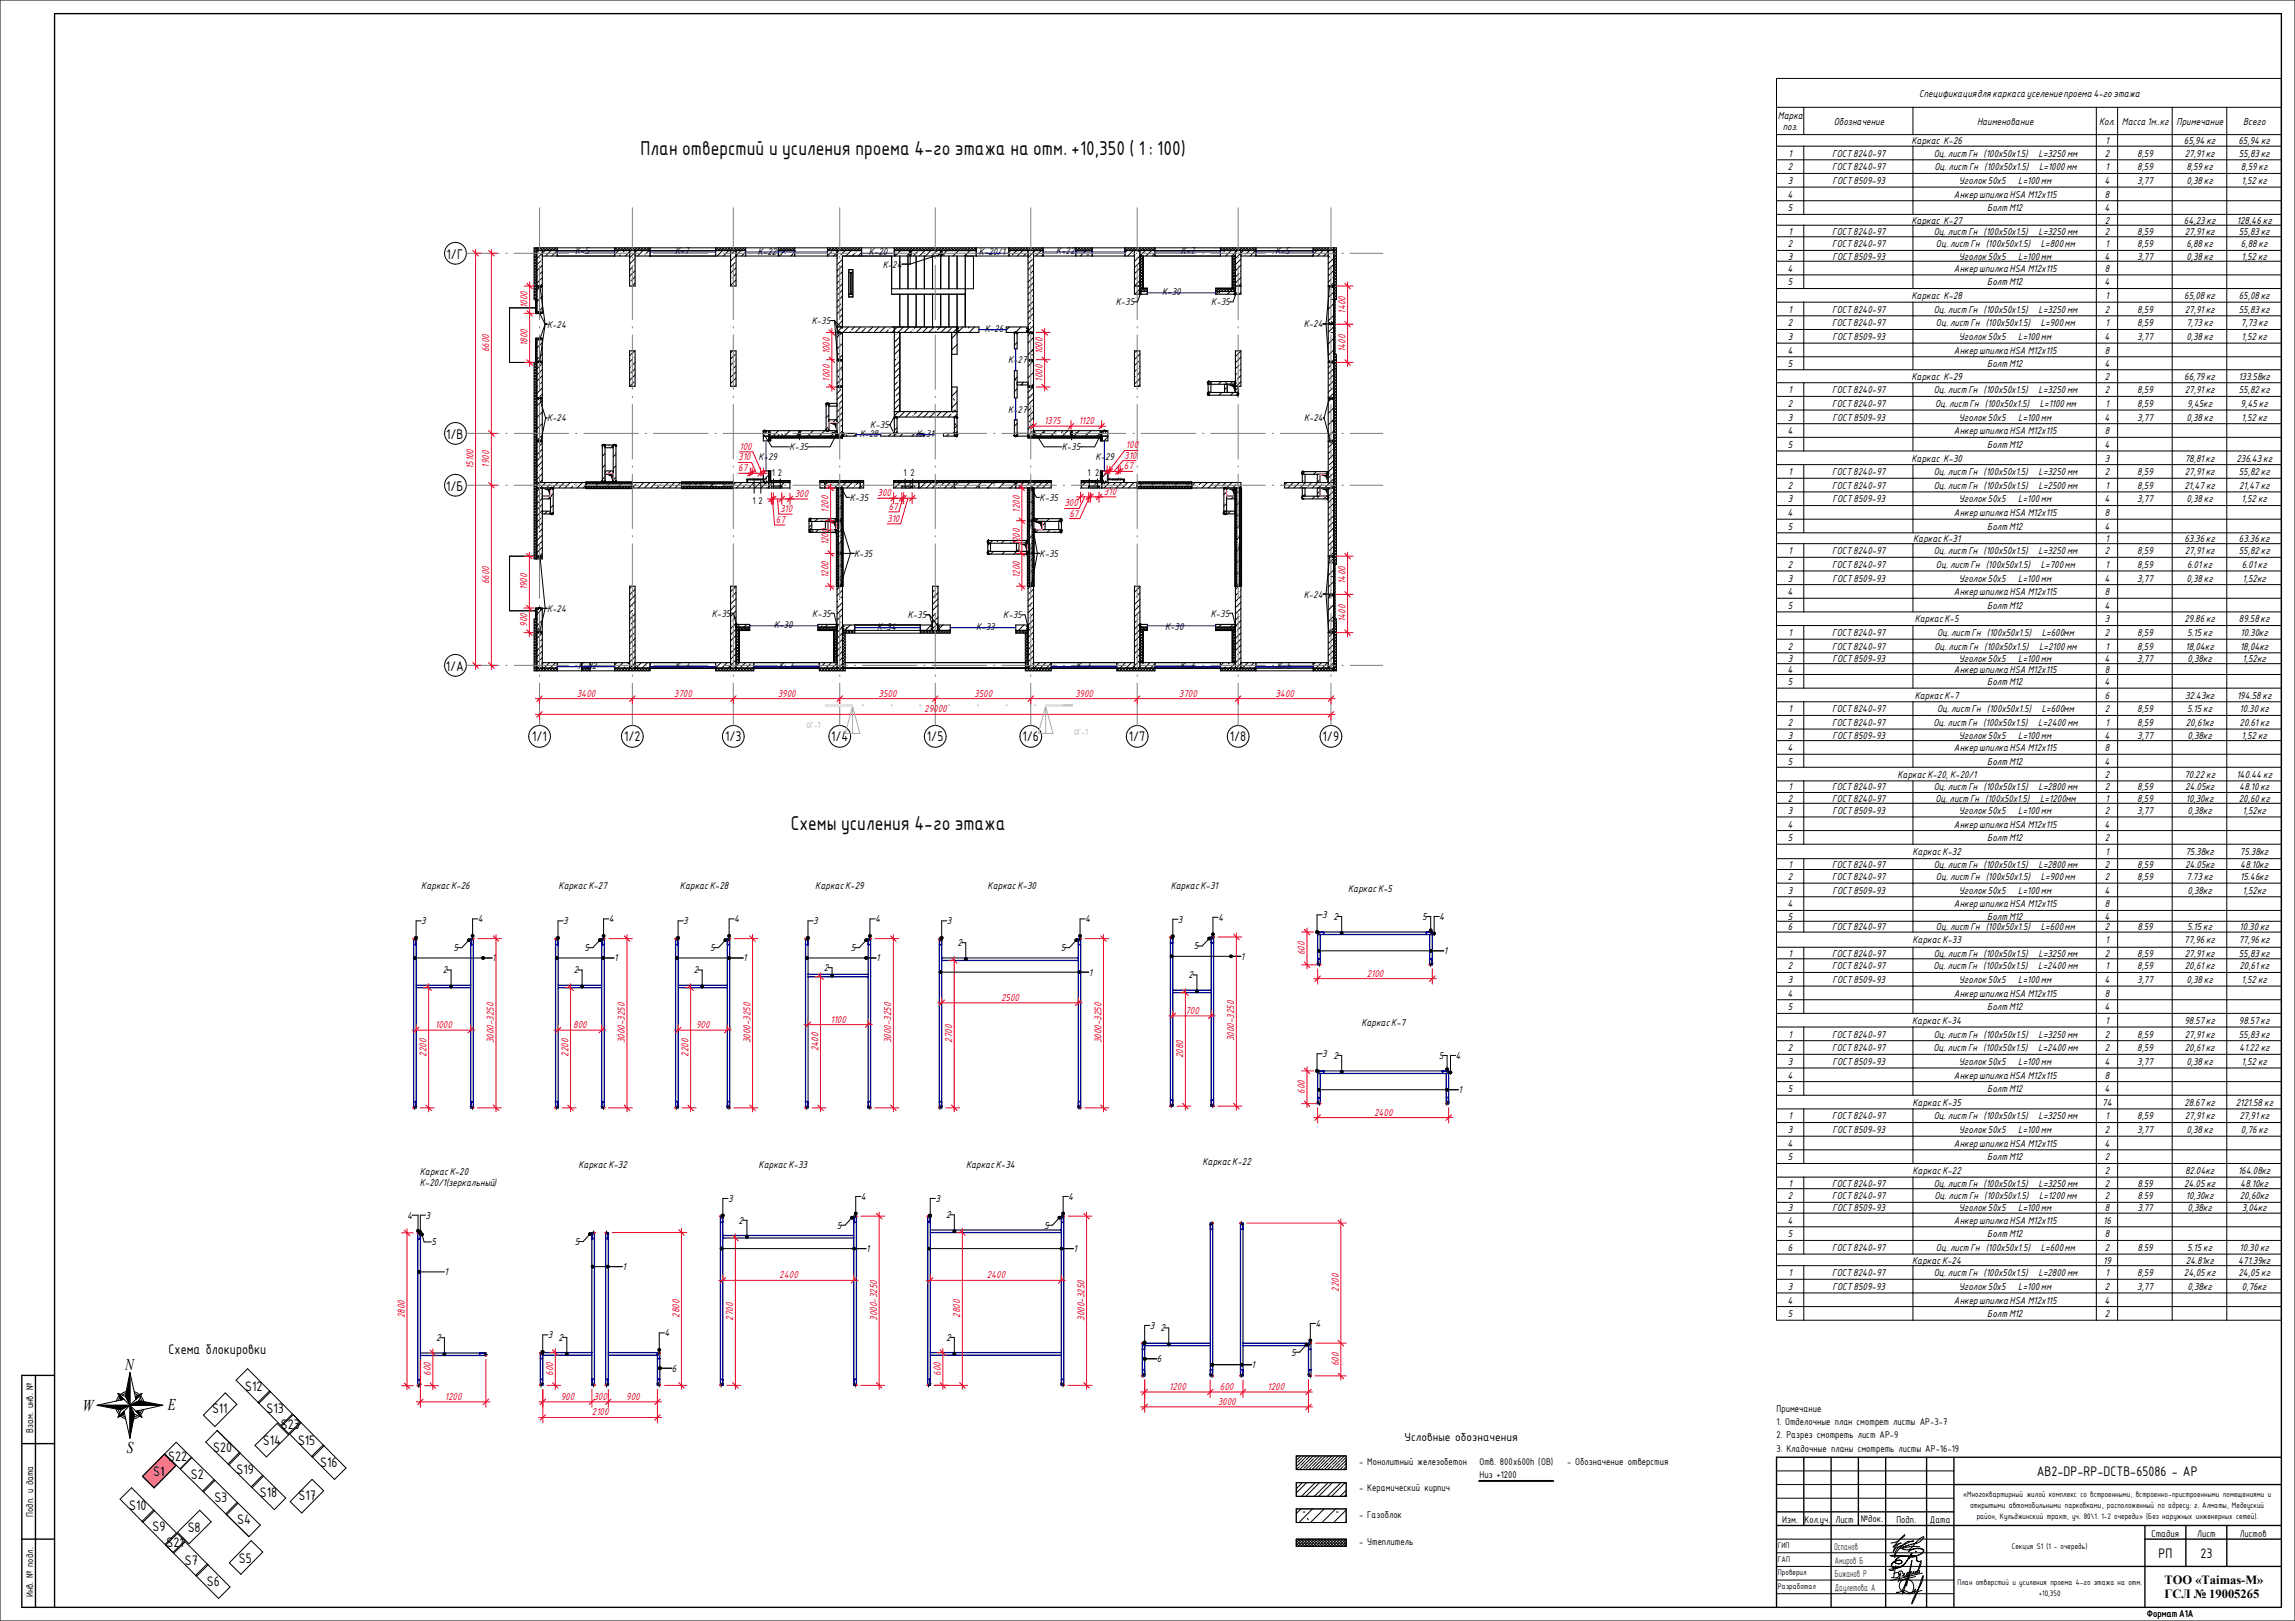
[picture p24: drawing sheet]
<svg xmlns="http://www.w3.org/2000/svg" width="841mm" height="594mm" viewBox="0 0 841 594" stroke-linecap="round" stroke-linejoin="round" font-family="sans-serif">
<defs><g id="words">
<g font-size="7.1">
<text x="234.8" y="57">План отверстий и усиления проема 4-го этажа на отм. +10,350 ( 1 : 100)</text>
<text x="289.8" y="304.2">Схемы усиления 4-го этажа</text>
</g>
<g font-size="6">
<text x="45.9" y="502.1">N</text>
<text x="30.4" y="517">W</text>
<text x="61.5" y="516.8">E</text>
<text x="46.5" y="532.4">S</text>
</g>
<g font-size="5.5">
<text x="61.8" y="496.2">Схема блокировки</text>
<text x="89.8" y="509.7">S12</text>
<text x="77.7" y="517.9">S11</text>
<text x="97.7" y="517.8">S13</text>
<text x="103" y="523.6">S23</text>
<text x="78.1" y="532.2">S20</text>
<text x="96.4" y="529.4">S14</text>
<text x="109.2" y="529.4">S15</text>
<text x="61.6" y="535.3">S22</text>
<text x="117.3" y="537.5">S16</text>
<text x="56.1" y="540.9">S1</text>
<text x="69.9" y="542.1">S2</text>
<text x="86.7" y="540.3">S19</text>
<text x="746.4" y="541">AB2-DP-RP-DCTB-65086 - АР</text>
<text x="78.6" y="550.6">S3</text>
<text x="95.2" y="548.7">S18</text>
<text x="109.4" y="549.7">S17</text>
<text x="47.3" y="553.6">S10</text>
<text x="55.9" y="561.2">S9</text>
<text x="68.8" y="561.5">S8</text>
<text x="86.9" y="558.5">S4</text>
<text x="61" y="567">S21</text>
<text x="67.7" y="573.4">S7</text>
<text x="87.6" y="572.8">S5</text>
<text x="791" y="570.9">РП</text>
<text x="806.4" y="570.9">23</text>
<text x="75.8" y="581.2">S6</text>
</g>
<g font-size="4.9">
<text x="163.7" y="94.8">1/Г</text>
<text x="163.5" y="160.8">1/В</text>
<text x="163.5" y="179.8">1/Б</text>
<text x="163.4" y="245.8">1/А</text>
<text x="195.1" y="271.6">1/1</text>
<text x="228.7" y="271.6">1/2</text>
<text x="265.7" y="271.6">1/3</text>
<text x="304.6" y="271.6">1/4</text>
<text x="339.7" y="271.6">1/5</text>
<text x="374.7" y="271.6">1/6</text>
<text x="413.7" y="271.6">1/7</text>
<text x="450.7" y="271.6">1/8</text>
<text x="484.7" y="271.6">1/9</text>
</g>
<g font-size="4.6">
<text x="514.8" y="528.1">Условные обозначения</text>
<text x="793.2" y="580.4">ТОО</text>
<text x="804.6" y="580.4">«Taimas-M»</text>
<text x="793.2" y="585.6">ГСЛ</text>
<text x="803.9" y="585.6">№</text>
<text x="809.7" y="585.6">19005265</text>
</g>
<g font-size="3.9">
<text x="210.8" y="93.2">К-5</text>
<text x="247.4" y="93.2">К-7</text>
<text x="277.8" y="93.6">К-22</text>
<text x="318.4" y="93.6">К-20</text>
<text x="358.8" y="93.6">К-20/1</text>
<text x="387" y="93.2">К-22</text>
<text x="432.7" y="93.2">К-7</text>
<text x="467.5" y="93.2">К-5</text>
<text x="323.5" y="98">К-24</text>
<text x="408.9" y="111.9">К-35</text>
<text x="426" y="108.1">К-30</text>
<text x="443.9" y="111.9">К-35</text>
<text x="297.5" y="118.7">К-35</text>
<text x="477.8" y="120">К-24</text>
<text x="200.5" y="120.1">К-24</text>
<text x="360.9" y="121.7">К-26</text>
<text x="369.4" y="133.2">К-27</text>
<text x="200.5" y="154.4">К-24</text>
<text x="369.4" y="151.4">К-27</text>
<text x="477.9" y="154.4">К-24</text>
<text x="315.1" y="160.1">К-28</text>
<text x="319" y="156.9">К-35</text>
<text x="335.9" y="160.1">К-31</text>
<text x="289.4" y="165">К-35</text>
<text x="389.1" y="165">К-35</text>
<text x="278" y="168.7">К-29</text>
<text x="401.5" y="168.6">К-29</text>
<text x="282.9" y="174.4">1</text>
<text x="285.1" y="174.4">2</text>
<text x="331.1" y="174.4">1</text>
<text x="333.7" y="174.4">2</text>
<text x="398.6" y="174.4">1</text>
<text x="401.3" y="174.4">2</text>
<text x="275.8" y="184.6">1</text>
<text x="278" y="184.6">2</text>
<text x="311.4" y="183.5">К-35</text>
<text x="381" y="183.5">К-35</text>
<text x="313" y="204.1">К-35</text>
<text x="381" y="204.1">К-35</text>
<text x="477.8" y="219">К-24</text>
<text x="200.5" y="224.2">К-24</text>
<text x="260.9" y="226">К-35</text>
<text x="297.7" y="226">К-35</text>
<text x="332.7" y="226.6">К-35</text>
<text x="367.7" y="226.6">К-35</text>
<text x="443.7" y="226">К-35</text>
<text x="283.7" y="230.1">К-30</text>
<text x="321.4" y="230.8">К-34</text>
<text x="357.8" y="230.9">К-33</text>
<text x="427" y="230.9">К-30</text>
<text x="211.9" y="245.2">К-32</text>
<text x="247.4" y="245.2">К-7</text>
<text x="285.4" y="245.2">К-7</text>
<text x="394.5" y="245.2">К-7</text>
<text x="432.5" y="245.2">К-7</text>
<text x="468" y="245.2">К-5</text>
<text x="651.1" y="517.4">Примечание</text>
<text x="12.2" y="525" transform="rotate(-90 12.2 525)">Взам. инв. №</text>
<text x="651.1" y="522.3">1. Отделочные план смотрет листы АР-3-7</text>
<text x="651.1" y="527.1">2. Разрез смотреть лист АР-9</text>
<text x="651.1" y="532">3. Кладочные планы смотреть листы АР-16-19</text>
<text x="498.1" y="536.8">- Монолитный железобетон</text>
<text x="542.2" y="536.8">Отв. 800х600h (ОВ)</text>
<text x="574.3" y="536.8">- Обозначение отверстия</text>
<text x="542.2" y="541.7">Низ +1200</text>
<text x="498.1" y="546.6">- Керамический кирпич</text>
<text x="12.2" y="555.9" transform="rotate(-90 12.2 555.9)">Подп. и дата</text>
<text x="498.1" y="556.4">- Газоблок</text>
<text x="682" y="557.8">№док.</text>
<text x="653.2" y="558.1">Изм.</text>
<text x="661.3" y="558.1">Кол.уч.</text>
<text x="672.7" y="558.1">Лист</text>
<text x="695" y="558.1">Подп.</text>
<text x="707.3" y="558.1">Дата</text>
<text x="788.5" y="563.4">Стадия</text>
<text x="805.2" y="563.4">Лист</text>
<text x="820.8" y="563.4">Листов</text>
<text x="498.1" y="566.1">- Утеплитель</text>
<text x="12.2" y="585.4" transform="rotate(-90 12.2 585.4)">Инв. № подл.</text>
</g>
<g font-size="3.9" fill="#264c2f">
<text x="672.2" y="568.1">Оспанов</text>
<text x="672.5" y="573.1">Амиров Б</text>
<text x="672.5" y="578.1">Бижанов Р</text>
<text x="672.5" y="583.1">Даулетова А</text>
</g>
<g font-size="3.5">
<text x="703.4" y="35.4">Спецификациядлякаркасауселениепроема4-го этажа</text>
<text x="651.6" y="43.6">Марка</text>
<text x="653.4" y="47.8">поз.</text>
<text x="672" y="45.7">Обозначение</text>
<text x="724.6" y="45.7">Наименование</text>
<text x="769.3" y="45.7">Кол.</text>
<text x="777.7" y="45.7">Масса 1м..кг</text>
<text x="797.7" y="45.7">Примечание</text>
<text x="822.1" y="45.7">Всего</text>
<text x="700.5" y="52.8">Каркас К-26</text>
<text x="771.6" y="52.8">1</text>
<text x="800.4" y="52.8">65,94 кг</text>
<text x="820.4" y="52.8">65,94 кг</text>
<text x="655.5" y="57.4">1</text>
<text x="671.5" y="57.4">ГОСТ8240-97</text>
<text x="708.7" y="57.4">Оц. лист Гн (100х50х1.5)</text>
<text x="747.1" y="57.4">L=3250мм</text>
<text x="771.4" y="57.4">2</text>
<text x="783.3" y="57.4">8,59</text>
<text x="800.7" y="57.4">27,91кг</text>
<text x="820.5" y="57.4">55,83кг</text>
<text x="655.3" y="62.4">2</text>
<text x="671.5" y="62.4">ГОСТ8240-97</text>
<text x="708.9" y="62.4">Оц. лист Гн (100х50х1.5)</text>
<text x="747.3" y="62.4">L=1000мм</text>
<text x="771.6" y="62.4">1</text>
<text x="783.3" y="62.4">8,59</text>
<text x="801.3" y="62.4">8,59кг</text>
<text x="821.3" y="62.4">8,59кг</text>
<text x="655.3" y="67.4">3</text>
<text x="671.6" y="67.4">ГОСТ8509-93</text>
<text x="717.9" y="67.4">Уголок50х5</text>
<text x="739.7" y="67.4">L=100мм</text>
<text x="771.3" y="67.4">4</text>
<text x="783.3" y="67.4">3,77</text>
<text x="801.3" y="67.4">0,38кг</text>
<text x="821.5" y="67.4">1,52кг</text>
<text x="655.1" y="72.4">4</text>
<text x="655.3" y="77.4">5</text>
<text x="716.1" y="72.4">АнкершпилкаHSA M12x115</text>
<text x="728.3" y="77.4">Болт М12</text>
<text x="771.3" y="77.4">4</text>
<text x="771.4" y="72.4">8</text>
<text x="700.5" y="81.9">Каркас К-27</text>
<text x="771.4" y="81.9">2</text>
<text x="800.4" y="81.9">64,23кг</text>
<text x="819.8" y="81.9">128,46 кг</text>
<text x="655.5" y="86">1</text>
<text x="671.5" y="86">ГОСТ8240-97</text>
<text x="708.7" y="86">Оц. лист Гн (100х50х1.5)</text>
<text x="747.1" y="86">L=3250мм</text>
<text x="771.4" y="86">2</text>
<text x="783.3" y="86">8,59</text>
<text x="800.7" y="86">27,91кг</text>
<text x="820.5" y="86">55,83кг</text>
<text x="655.3" y="95.1">3</text>
<text x="655.3" y="90.6">2</text>
<text x="671.5" y="90.6">ГОСТ8240-97</text>
<text x="671.6" y="95.1">ГОСТ8509-93</text>
<text x="709.5" y="90.6">Оц. лист Гн (100х50х1.5)</text>
<text x="717.9" y="95.1">Уголок50х5</text>
<text x="739.7" y="95.1">L=100мм</text>
<text x="747.9" y="90.6">L=800мм</text>
<text x="771.3" y="95.1">4</text>
<text x="771.6" y="90.6">1</text>
<text x="783.3" y="95.1">3,77</text>
<text x="783.3" y="90.6">8,59</text>
<text x="801.3" y="95.1">0,38кг</text>
<text x="801.3" y="90.6">6,88кг</text>
<text x="821.3" y="90.6">6,88кг</text>
<text x="821.5" y="95.1">1,52кг</text>
<text x="655.1" y="99.6">4</text>
<text x="716.1" y="99.6">АнкершпилкаHSA M12x115</text>
<text x="771.4" y="99.6">8</text>
<text x="655.3" y="104.6">5</text>
<text x="728.3" y="104.6">Болт М12</text>
<text x="771.3" y="104.6">4</text>
<text x="700.5" y="109.6">Каркас К-28</text>
<text x="771.6" y="109.6">1</text>
<text x="800.5" y="109.6">65,08кг</text>
<text x="820.5" y="109.6">65,08кг</text>
<text x="655.3" y="119.6">2</text>
<text x="655.5" y="114.6">1</text>
<text x="671.5" y="119.6">ГОСТ8240-97</text>
<text x="671.5" y="114.6">ГОСТ8240-97</text>
<text x="708.7" y="114.6">Оц. лист Гн (100х50х1.5)</text>
<text x="709.5" y="119.6">Оц. лист Гн (100х50х1.5)</text>
<text x="747.1" y="114.6">L=3250мм</text>
<text x="747.9" y="119.6">L=900мм</text>
<text x="771.4" y="114.6">2</text>
<text x="771.6" y="119.6">1</text>
<text x="783.3" y="119.6">8,59</text>
<text x="783.3" y="114.6">8,59</text>
<text x="800.7" y="114.6">27,91кг</text>
<text x="801.3" y="119.6">7,73кг</text>
<text x="820.5" y="114.6">55,83кг</text>
<text x="821.3" y="119.6">7,73кг</text>
<text x="655.3" y="124.6">3</text>
<text x="671.6" y="124.6">ГОСТ8509-93</text>
<text x="717.9" y="124.6">Уголок50х5</text>
<text x="739.7" y="124.6">L=100мм</text>
<text x="771.3" y="124.6">4</text>
<text x="783.3" y="124.6">3,77</text>
<text x="801.3" y="124.6">0,38кг</text>
<text x="821.5" y="124.6">1,52кг</text>
<text x="655.1" y="129.6">4</text>
<text x="716.1" y="129.6">АнкершпилкаHSA M12x115</text>
<text x="771.4" y="129.6">8</text>
<text x="655.3" y="134.5">5</text>
<text x="728.3" y="134.5">Болт М12</text>
<text x="771.3" y="134.5">4</text>
<text x="700.5" y="139.3">Каркас К-29</text>
<text x="771.4" y="139.3">2</text>
<text x="800.5" y="139.3">66,79кг</text>
<text x="820.3" y="139.3">133.58кг</text>
<text x="655.3" y="149.1">2</text>
<text x="655.5" y="144.1">1</text>
<text x="671.5" y="149.1">ГОСТ8240-97</text>
<text x="671.5" y="144.1">ГОСТ8240-97</text>
<text x="708.7" y="144.1">Оц. лист Гн (100х50х1.5)</text>
<text x="709.2" y="149.1">Оц. лист Гн (100х50х1.5)</text>
<text x="747.1" y="144.1">L=3250мм</text>
<text x="747.5" y="149.1">L=1100мм</text>
<text x="771.4" y="144.1">2</text>
<text x="771.6" y="149.1">1</text>
<text x="783.3" y="149.1">8,59</text>
<text x="783.3" y="144.1">8,59</text>
<text x="800.7" y="144.1">27,91кг</text>
<text x="801.5" y="149.1">9,45кг</text>
<text x="820.5" y="144.1">55,82кг</text>
<text x="821.2" y="149.1">9,45кг</text>
<text x="655.3" y="154.1">3</text>
<text x="671.6" y="154.1">ГОСТ8509-93</text>
<text x="717.9" y="154.1">Уголок50х5</text>
<text x="739.7" y="154.1">L=100мм</text>
<text x="771.3" y="154.1">4</text>
<text x="783.3" y="154.1">3,77</text>
<text x="801.3" y="154.1">0,38кг</text>
<text x="821.5" y="154.1">1,52кг</text>
<text x="655.1" y="159.1">4</text>
<text x="716.1" y="159.1">АнкершпилкаHSA M12x115</text>
<text x="771.4" y="159.1">8</text>
<text x="655.3" y="164.1">5</text>
<text x="728.3" y="164.1">Болт М12</text>
<text x="771.3" y="164.1">4</text>
<text x="700.5" y="169.1">Каркас К-30</text>
<text x="771.4" y="169.1">3</text>
<text x="800.7" y="169.1">78,81кг</text>
<text x="819.6" y="169.1">236.43кг</text>
<text x="655.3" y="179.2">2</text>
<text x="655.5" y="174.1">1</text>
<text x="671.5" y="179.2">ГОСТ8240-97</text>
<text x="671.5" y="174.1">ГОСТ8240-97</text>
<text x="708.7" y="174.1">Оц. лист Гн (100х50х1.5)</text>
<text x="708.7" y="179.2">Оц. лист Гн (100х50х1.5)</text>
<text x="747.1" y="174.1">L=3250мм</text>
<text x="747.1" y="179.2">L=2500мм</text>
<text x="771.4" y="174.1">2</text>
<text x="771.6" y="179.2">1</text>
<text x="783.3" y="179.2">8,59</text>
<text x="783.3" y="174.1">8,59</text>
<text x="800.6" y="179.2">21,47кг</text>
<text x="800.7" y="174.1">27,91кг</text>
<text x="820.5" y="174.1">55,82кг</text>
<text x="820.6" y="179.2">21,47кг</text>
<text x="655.3" y="184.2">3</text>
<text x="671.6" y="184.2">ГОСТ8509-93</text>
<text x="717.9" y="184.2">Уголок50х5</text>
<text x="739.7" y="184.2">L=100мм</text>
<text x="771.3" y="184.2">4</text>
<text x="783.3" y="184.2">3,77</text>
<text x="801.3" y="184.2">0,38кг</text>
<text x="821.5" y="184.2">1,52кг</text>
<text x="655.1" y="189.2">4</text>
<text x="716.1" y="189.2">АнкершпилкаHSA M12x115</text>
<text x="771.4" y="189.2">8</text>
<text x="655.3" y="194.2">5</text>
<text x="728.3" y="194.2">Болт М12</text>
<text x="771.3" y="194.2">4</text>
<text x="655.5" y="203.1">1</text>
<text x="671.5" y="203.1">ГОСТ8240-97</text>
<text x="701.1" y="198.6">КаркасК-31</text>
<text x="708.7" y="203.1">Оц. лист Гн (100х50х1.5)</text>
<text x="747.1" y="203.1">L=3250мм</text>
<text x="771.4" y="203.1">2</text>
<text x="771.6" y="198.6">1</text>
<text x="783.3" y="203.1">8,59</text>
<text x="800.5" y="198.6">63.36кг</text>
<text x="800.7" y="203.1">27,91кг</text>
<text x="820.5" y="203.1">55,82кг</text>
<text x="820.5" y="198.6">63.36кг</text>
<text x="655.3" y="208.1">2</text>
<text x="671.5" y="208.1">ГОСТ8240-97</text>
<text x="709.5" y="208.1">Оц. лист Гн (100х50х1.5)</text>
<text x="747.9" y="208.1">L=700мм</text>
<text x="771.6" y="208.1">1</text>
<text x="783.3" y="208.1">8,59</text>
<text x="801.6" y="208.1">6.01кг</text>
<text x="821.6" y="208.1">6.01кг</text>
<text x="655.3" y="213.1">3</text>
<text x="671.6" y="213.1">ГОСТ8509-93</text>
<text x="717.9" y="213.1">Уголок50х5</text>
<text x="739.7" y="213.1">L=100мм</text>
<text x="771.3" y="213.1">4</text>
<text x="783.3" y="213.1">3,77</text>
<text x="801.3" y="213.1">0,38кг</text>
<text x="821.9" y="213.1">1,52кг</text>
<text x="655.1" y="218.1">4</text>
<text x="716.1" y="218.1">АнкершпилкаHSA M12x115</text>
<text x="771.4" y="218.1">8</text>
<text x="655.3" y="223.1">5</text>
<text x="728.3" y="223.1">Болт М12</text>
<text x="771.3" y="223.1">4</text>
<text x="655.5" y="233.1">1</text>
<text x="671.5" y="233.1">ГОСТ8240-97</text>
<text x="701.7" y="228.1">КаркасК-5</text>
<text x="709.9" y="233.1">Оц. листГн (100х50х1.5)</text>
<text x="748.3" y="233.1">L=600мм</text>
<text x="771.4" y="233.1">2</text>
<text x="771.4" y="228.1">3</text>
<text x="783.3" y="233.1">8,59</text>
<text x="800.5" y="228.1">29.86кг</text>
<text x="801.6" y="233.1">5.15кг</text>
<text x="820.5" y="228.1">89.58кг</text>
<text x="821.1" y="233.1">10.30кг</text>
<text x="655.3" y="238.1">2</text>
<text x="671.5" y="238.1">ГОСТ8240-97</text>
<text x="708.9" y="238.1">Оц. лист Гн (100х50х1.5)</text>
<text x="747.3" y="238.1">L=2100мм</text>
<text x="771.6" y="238.1">1</text>
<text x="783.3" y="238.1">8,59</text>
<text x="801" y="238.1">18,04кг</text>
<text x="821" y="238.1">18,04кг</text>
<text x="655.3" y="242.6">3</text>
<text x="671.6" y="242.6">ГОСТ8509-93</text>
<text x="717.9" y="242.6">Уголок50х5</text>
<text x="739.7" y="242.6">L=100мм</text>
<text x="771.3" y="242.6">4</text>
<text x="783.3" y="242.6">3,77</text>
<text x="801.6" y="242.6">0,38кг</text>
<text x="821.9" y="242.6">1,52кг</text>
<text x="655.1" y="246.6">4</text>
<text x="655.3" y="251.1">5</text>
<text x="716.1" y="246.6">АнкершпилкаHSA M12x115</text>
<text x="728.3" y="251.1">Болт М12</text>
<text x="771.3" y="251.1">4</text>
<text x="771.4" y="246.6">8</text>
<text x="701.7" y="256.1">КаркасК-7</text>
<text x="771.4" y="256.1">6</text>
<text x="800.8" y="256.1">32.43кг</text>
<text x="819.8" y="256.1">194.58кг</text>
<text x="655.5" y="261.1">1</text>
<text x="671.5" y="261.1">ГОСТ8240-97</text>
<text x="709.9" y="261.1">Оц. листГн (100х50х1.5)</text>
<text x="748.3" y="261.1">L=600мм</text>
<text x="771.4" y="261.1">2</text>
<text x="783.3" y="261.1">8,59</text>
<text x="801.6" y="261.1">5.15кг</text>
<text x="820.8" y="261.1">10.30кг</text>
<text x="655.3" y="266.1">2</text>
<text x="671.5" y="266.1">ГОСТ8240-97</text>
<text x="708.6" y="266.1">Оц. лист Гн (100х50х1.5)</text>
<text x="747" y="266.1">L=2400мм</text>
<text x="771.6" y="266.1">1</text>
<text x="783.3" y="266.1">8,59</text>
<text x="801.1" y="266.1">20,61кг</text>
<text x="820.8" y="266.1">20.61кг</text>
<text x="655.1" y="275.3">4</text>
<text x="655.3" y="270.7">3</text>
<text x="671.6" y="270.7">ГОСТ8509-93</text>
<text x="716.1" y="275.3">АнкершпилкаHSA M12x115</text>
<text x="717.9" y="270.7">Уголок50х5</text>
<text x="739.7" y="270.7">L=100мм</text>
<text x="771.3" y="270.7">4</text>
<text x="771.4" y="275.3">8</text>
<text x="783.3" y="270.7">3,77</text>
<text x="801.6" y="270.7">0,38кг</text>
<text x="821.5" y="270.7">1,52кг</text>
<text x="655.3" y="280.2">5</text>
<text x="728.3" y="280.2">Болт М12</text>
<text x="771.3" y="280.2">4</text>
<text x="695.4" y="285.1">КаркасК-20, К-20/1</text>
<text x="771.4" y="285.1">2</text>
<text x="800.5" y="285.1">70.22кг</text>
<text x="819.6" y="285.1">140.44 кг</text>
<text x="655.3" y="293.8">2</text>
<text x="655.5" y="289.7">1</text>
<text x="671.5" y="293.8">ГОСТ8240-97</text>
<text x="671.5" y="289.7">ГОСТ8240-97</text>
<text x="708.7" y="289.7">Оц. лист Гн (100х50х1.5)</text>
<text x="709.3" y="293.8">Оц. лист Гн (100х50х1.5)</text>
<text x="747.1" y="289.7">L=2800мм</text>
<text x="747.7" y="293.8">L=1200мм</text>
<text x="771.4" y="289.7">2</text>
<text x="771.6" y="293.8">1</text>
<text x="783.3" y="293.8">8,59</text>
<text x="783.3" y="289.7">8,59</text>
<text x="800.8" y="289.7">24.05кг</text>
<text x="801.1" y="293.8">10,30кг</text>
<text x="820.5" y="293.8">20,60кг</text>
<text x="820.6" y="289.7">48.10кг</text>
<text x="655.3" y="298.3">3</text>
<text x="671.6" y="298.3">ГОСТ8509-93</text>
<text x="717.9" y="298.3">Уголок50х5</text>
<text x="739.7" y="298.3">L=100мм</text>
<text x="771.4" y="298.3">2</text>
<text x="783.3" y="298.3">3,77</text>
<text x="801.6" y="298.3">0,38кг</text>
<text x="821.9" y="298.3">1,52кг</text>
<text x="655.1" y="303.3">4</text>
<text x="716.1" y="303.3">АнкершпилкаHSA M12x115</text>
<text x="771.3" y="303.3">4</text>
<text x="655.3" y="308.3">5</text>
<text x="728.3" y="308.3">Болт М12</text>
<text x="771.4" y="308.3">2</text>
<text x="700.9" y="313.4">КаркасК-32</text>
<text x="771.6" y="313.4">1</text>
<text x="800.9" y="313.4">75.38кг</text>
<text x="820.9" y="313.4">75.38кг</text>
<text x="655.3" y="322.5">2</text>
<text x="655.5" y="318">1</text>
<text x="671.5" y="322.5">ГОСТ8240-97</text>
<text x="671.5" y="318">ГОСТ8240-97</text>
<text x="708.7" y="318">Оц. лист Гн (100х50х1.5)</text>
<text x="709.5" y="322.5">Оц. лист Гн (100х50х1.5)</text>
<text x="747.1" y="318">L=2800мм</text>
<text x="747.9" y="322.5">L=900мм</text>
<text x="771.4" y="322.5">2</text>
<text x="771.4" y="318">2</text>
<text x="783.3" y="322.5">8,59</text>
<text x="783.3" y="318">8,59</text>
<text x="800.8" y="318">24.05кг</text>
<text x="801.3" y="322.5">7.73кг</text>
<text x="821" y="318">48.10кг</text>
<text x="821" y="322.5">15.46кг</text>
<text x="154.4" y="325.9">КаркасК-26</text>
<text x="204.7" y="325.9">КаркасК-27</text>
<text x="249.2" y="325.9">КаркасК-28</text>
<text x="298.8" y="325.9">КаркасК-29</text>
<text x="361.9" y="325.9">КаркасК-30</text>
<text x="429.1" y="325.7">КаркасК-31</text>
<text x="494.1" y="327">КаркасК-5</text>
<text x="655.3" y="327.5">3</text>
<text x="671.6" y="327.5">ГОСТ8509-93</text>
<text x="717.9" y="327.5">Уголок50х5</text>
<text x="739.7" y="327.5">L=100мм</text>
<text x="771.3" y="327.5">4</text>
<text x="801.6" y="327.5">0,38кг</text>
<text x="821.9" y="327.5">1,52кг</text>
<text x="655.1" y="332.5">4</text>
<text x="716.1" y="332.5">АнкершпилкаHSA M12x115</text>
<text x="771.4" y="332.5">8</text>
<text x="154.4" y="338.7">3</text>
<text x="175.1" y="338">4</text>
<text x="206.4" y="338.7">3</text>
<text x="223.1" y="338">4</text>
<text x="250.4" y="338.7">3</text>
<text x="269.1" y="338">4</text>
<text x="298" y="338.7">3</text>
<text x="320.7" y="338">4</text>
<text x="347" y="338.7">3</text>
<text x="397.7" y="338">4</text>
<text x="431.7" y="338.1">3</text>
<text x="446.4" y="337.4">4</text>
<text x="484.6" y="336.5">3</text>
<text x="488.7" y="337.1">2</text>
<text x="521.3" y="337.1">5</text>
<text x="527.5" y="337.1">4</text>
<text x="655.3" y="341">6</text>
<text x="655.3" y="337">5</text>
<text x="671.5" y="341">ГОСТ8240-97</text>
<text x="709.5" y="341">Оц. лист Гн (100х50х1.5)</text>
<text x="728.3" y="337">Болт М12</text>
<text x="747.9" y="341">L=600мм</text>
<text x="771.3" y="337">4</text>
<text x="771.4" y="341">2</text>
<text x="783.3" y="341">8.59</text>
<text x="801.6" y="341">5.15кг</text>
<text x="820.8" y="341">10.30кг</text>
<text x="350.9" y="346.7">2</text>
<text x="437.5" y="347.9">5</text>
<text x="700.9" y="345.7">КаркасК-33</text>
<text x="771.6" y="345.7">1</text>
<text x="800.5" y="345.7">77,96кг</text>
<text x="820.5" y="345.7">77,96кг</text>
<text x="166.2" y="348.5">5</text>
<text x="180.4" y="352.3">1</text>
<text x="214.2" y="348.5">5</text>
<text x="225" y="352.3">1</text>
<text x="260.2" y="348.5">5</text>
<text x="272.4" y="352.3">1</text>
<text x="311.8" y="348.5">5</text>
<text x="321.1" y="352.3">1</text>
<text x="388.8" y="348.5">5</text>
<text x="454.8" y="351.7">1</text>
<text x="529.1" y="349.7">1</text>
<text x="655.5" y="350.6">1</text>
<text x="671.5" y="350.6">ГОСТ8240-97</text>
<text x="708.7" y="350.6">Оц. лист Гн (100х50х1.5)</text>
<text x="747.1" y="350.6">L=3250мм</text>
<text x="771.4" y="350.6">2</text>
<text x="783.3" y="350.6">8,59</text>
<text x="800.7" y="350.6">27,91кг</text>
<text x="820.5" y="350.6">55,83кг</text>
<text x="162.3" y="356.7">2</text>
<text x="210.3" y="356.7">2</text>
<text x="254.3" y="356.7">2</text>
<text x="301.9" y="355.9">2</text>
<text x="399" y="357.5">1</text>
<text x="435.6" y="358.5">2</text>
<text x="655.3" y="355.3">2</text>
<text x="671.5" y="355.3">ГОСТ8240-97</text>
<text x="708.6" y="355.3">Оц. лист Гн (100х50х1.5)</text>
<text x="747" y="355.3">L=2400мм</text>
<text x="771.6" y="355.3">1</text>
<text x="783.3" y="355.3">8,59</text>
<text x="800.7" y="355.3">20,61кг</text>
<text x="820.7" y="355.3">20,61кг</text>
<text x="655.1" y="365.3">4</text>
<text x="655.3" y="360.3">3</text>
<text x="671.6" y="360.3">ГОСТ8509-93</text>
<text x="716.1" y="365.3">АнкершпилкаHSA M12x115</text>
<text x="717.9" y="360.3">Уголок50х5</text>
<text x="739.7" y="360.3">L=100мм</text>
<text x="771.3" y="360.3">4</text>
<text x="771.4" y="365.3">8</text>
<text x="783.3" y="360.3">3,77</text>
<text x="801.3" y="360.3">0,38кг</text>
<text x="821.5" y="360.3">1,52кг</text>
<text x="655.3" y="370.3">5</text>
<text x="728.3" y="370.3">Болт М12</text>
<text x="771.3" y="370.3">4</text>
<text x="498.9" y="376">КаркасК-7</text>
<text x="700.8" y="375.3">КаркасК-34</text>
<text x="771.6" y="375.3">1</text>
<text x="800.5" y="375.3">98.57кг</text>
<text x="820.5" y="375.3">98.57кг</text>
<text x="655.5" y="380.3">1</text>
<text x="671.5" y="380.3">ГОСТ8240-97</text>
<text x="708.7" y="380.3">Оц. лист Гн (100х50х1.5)</text>
<text x="747.1" y="380.3">L=3250мм</text>
<text x="771.4" y="380.3">2</text>
<text x="783.3" y="380.3">8,59</text>
<text x="800.7" y="380.3">27,91кг</text>
<text x="820.5" y="380.3">55,83кг</text>
<text x="484.6" y="387.4">3</text>
<text x="488.7" y="388">2</text>
<text x="527.3" y="388">5</text>
<text x="533.5" y="388">4</text>
<text x="655.3" y="385.3">2</text>
<text x="671.5" y="385.3">ГОСТ8240-97</text>
<text x="708.6" y="385.3">Оц. лист Гн (100х50х1.5)</text>
<text x="747" y="385.3">L=2400мм</text>
<text x="771.4" y="385.3">2</text>
<text x="783.3" y="385.3">8,59</text>
<text x="800.7" y="385.3">20,61кг</text>
<text x="820.6" y="385.3">41.22кг</text>
<text x="655.1" y="395.3">4</text>
<text x="655.3" y="390.3">3</text>
<text x="671.6" y="390.3">ГОСТ8509-93</text>
<text x="716.1" y="395.3">АнкершпилкаHSA M12x115</text>
<text x="717.9" y="390.3">Уголок50х5</text>
<text x="739.7" y="390.3">L=100мм</text>
<text x="771.3" y="390.3">4</text>
<text x="771.4" y="395.3">8</text>
<text x="783.3" y="390.3">3,77</text>
<text x="801.3" y="390.3">0,38кг</text>
<text x="821.5" y="390.3">1,52кг</text>
<text x="534.5" y="400.6">1</text>
<text x="655.3" y="400.3">5</text>
<text x="728.3" y="400.3">Болт М12</text>
<text x="771.3" y="400.3">4</text>
<text x="700.9" y="405.3">КаркасК-35</text>
<text x="770.4" y="405.3">74</text>
<text x="800.5" y="405.3">28.67кг</text>
<text x="819.4" y="405.3">2121.58кг</text>
<text x="655.5" y="410.3">1</text>
<text x="671.5" y="410.3">ГОСТ8240-97</text>
<text x="708.7" y="410.3">Оц. лист Гн (100х50х1.5)</text>
<text x="747.1" y="410.3">L=3250мм</text>
<text x="771.6" y="410.3">1</text>
<text x="783.3" y="410.3">8,59</text>
<text x="800.7" y="410.3">27,91кг</text>
<text x="820.7" y="410.3">27,91кг</text>
<text x="655.3" y="415.3">3</text>
<text x="671.6" y="415.3">ГОСТ8509-93</text>
<text x="717.9" y="415.3">Уголок50х5</text>
<text x="739.7" y="415.3">L=100мм</text>
<text x="771.4" y="415.3">2</text>
<text x="783.3" y="415.3">3,77</text>
<text x="801.3" y="415.3">0,38кг</text>
<text x="821.3" y="415.3">0,76кг</text>
<text x="655.1" y="420.3">4</text>
<text x="655.3" y="425.3">5</text>
<text x="716.1" y="420.3">АнкершпилкаHSA M12x115</text>
<text x="728.3" y="425.3">Болт М12</text>
<text x="771.3" y="420.3">4</text>
<text x="771.4" y="425.3">2</text>
<text x="153.9" y="430.6">КаркасК-20</text>
<text x="212" y="428">КаркасК-32</text>
<text x="278" y="428">КаркасК-33</text>
<text x="354" y="428">КаркасК-34</text>
<text x="440.7" y="427">КаркасК-22</text>
<text x="700.9" y="430.3">КаркасК-22</text>
<text x="771.4" y="430.3">2</text>
<text x="800.8" y="430.3">82.04кг</text>
<text x="820.2" y="430.3">164.08кг</text>
<text x="153.9" y="434.8">К-20/1(зеркальный)</text>
<text x="655.5" y="434.9">1</text>
<text x="671.5" y="434.9">ГОСТ8240-97</text>
<text x="708.7" y="434.9">Оц. лист Гн (100х50х1.5)</text>
<text x="747.1" y="434.9">L=3250мм</text>
<text x="771.4" y="434.9">2</text>
<text x="783.3" y="434.9">8.59</text>
<text x="800.4" y="434.9">24.05кг</text>
<text x="821" y="434.9">48.10кг</text>
<text x="266.8" y="440.5">3</text>
<text x="315.5" y="439.7">4</text>
<text x="342.8" y="440.5">3</text>
<text x="391.5" y="439.7">4</text>
<text x="655.3" y="444">3</text>
<text x="655.3" y="439.5">2</text>
<text x="671.5" y="439.5">ГОСТ8240-97</text>
<text x="671.6" y="444">ГОСТ8509-93</text>
<text x="708.9" y="439.5">Оц. лист Гн (100х50х1.5)</text>
<text x="717.9" y="444">Уголок50х5</text>
<text x="739.7" y="444">L=100мм</text>
<text x="747.3" y="439.5">L=1200мм</text>
<text x="771.4" y="444">8</text>
<text x="771.4" y="439.5">2</text>
<text x="783.3" y="444">3.77</text>
<text x="783.3" y="439.5">8.59</text>
<text x="801.1" y="439.5">10,30кг</text>
<text x="801.6" y="444">0,38кг</text>
<text x="820.8" y="439.5">20,60кг</text>
<text x="821.5" y="444">3,04кг</text>
<text x="149.3" y="446.6">4</text>
<text x="155.9" y="446.6">3</text>
<text x="270.7" y="448.5">2</text>
<text x="346.7" y="446.5">2</text>
<text x="655.1" y="448.5">4</text>
<text x="716.1" y="448.5">АнкершпилкаHSA M12x115</text>
<text x="770.8" y="448.5">16</text>
<text x="306.6" y="450.3">5</text>
<text x="382.6" y="450.3">5</text>
<text x="655.3" y="453.5">5</text>
<text x="728.3" y="453.5">Болт М12</text>
<text x="771.4" y="453.5">8</text>
<text x="158.1" y="456.4">5</text>
<text x="210.6" y="456.3">5</text>
<text x="317.4" y="458.8">1</text>
<text x="393.4" y="458.8">1</text>
<text x="655.3" y="458.5">6</text>
<text x="671.5" y="458.5">ГОСТ8240-97</text>
<text x="709.5" y="458.5">Оц. лист Гн (100х50х1.5)</text>
<text x="747.9" y="458.5">L=600мм</text>
<text x="771.4" y="458.5">2</text>
<text x="783.3" y="458.5">8.59</text>
<text x="801.6" y="458.5">5.15кг</text>
<text x="820.8" y="458.5">10.30кг</text>
<text x="162.9" y="467.4">1</text>
<text x="228.1" y="465.4">1</text>
<text x="655.5" y="467.7">1</text>
<text x="671.5" y="467.7">ГОСТ8240-97</text>
<text x="700.8" y="463.1">КаркасК-24</text>
<text x="708.7" y="467.7">Оц. лист Гн (100х50х1.5)</text>
<text x="747.1" y="467.7">L=2800мм</text>
<text x="770.8" y="463.1">19</text>
<text x="771.6" y="467.7">1</text>
<text x="783.3" y="467.7">8,59</text>
<text x="800.4" y="467.7">24,05кг</text>
<text x="801" y="463.1">24.81кг</text>
<text x="820.2" y="463.1">471.39кг</text>
<text x="820.4" y="467.7">24,05кг</text>
<text x="655.3" y="472.7">3</text>
<text x="671.6" y="472.7">ГОСТ8509-93</text>
<text x="717.9" y="472.7">Уголок50х5</text>
<text x="739.7" y="472.7">L=100мм</text>
<text x="771.4" y="472.7">2</text>
<text x="783.3" y="472.7">3,77</text>
<text x="801.6" y="472.7">0,38кг</text>
<text x="821.7" y="472.7">0,76кг</text>
<text x="655.1" y="477.7">4</text>
<text x="716.1" y="477.7">АнкершпилкаHSA M12x115</text>
<text x="771.3" y="477.7">4</text>
<text x="655.3" y="482.7">5</text>
<text x="728.3" y="482.7">Болт М12</text>
<text x="771.4" y="482.7">2</text>
<text x="159.8" y="491.5">2</text>
<text x="200.8" y="490.5">3</text>
<text x="204.7" y="491.4">2</text>
<text x="243.5" y="489.7">4</text>
<text x="346.7" y="491.4">2</text>
<text x="421.4" y="487">3</text>
<text x="425.3" y="487.9">2</text>
<text x="482.1" y="486.3">4</text>
<text x="473.2" y="496.8">5</text>
<text x="246.3" y="502.7">6</text>
<text x="423.9" y="499.2">6</text>
<text x="458.7" y="501.4">1</text>
<text x="786.8" y="592.7">Формат А1А</text>
</g>
<g font-size="3.5" fill="#e80023">
<text x="193.4" y="112.8" transform="rotate(-90 193.4 112.8)">1000</text>
<text x="493.1" y="114.9" transform="rotate(-90 493.1 114.9)">1400</text>
<text x="179.3" y="129.1" transform="rotate(-90 179.3 129.1)">6600</text>
<text x="193.4" y="126.8" transform="rotate(-90 193.4 126.8)">1800</text>
<text x="304.1" y="129.8" transform="rotate(-90 304.1 129.8)">1000</text>
<text x="382.1" y="129.8" transform="rotate(-90 382.1 129.8)">1000</text>
<text x="493.1" y="128.9" transform="rotate(-90 493.1 128.9)">1400</text>
<text x="304.1" y="139.8" transform="rotate(-90 304.1 139.8)">1000</text>
<text x="382.1" y="139.8" transform="rotate(-90 382.1 139.8)">1000</text>
<text x="382.6" y="155.5">1375</text>
<text x="395.3" y="155.5">1120</text>
<text x="271" y="164.8">100</text>
<text x="412.7" y="164.4">100</text>
<text x="173.5" y="171.9" transform="rotate(-90 173.5 171.9)">15100</text>
<text x="179.3" y="171.3" transform="rotate(-90 179.3 171.3)">1900</text>
<text x="270.6" y="168.7">310</text>
<text x="270.6" y="172.7">67</text>
<text x="411.9" y="172">67</text>
<text x="412" y="168.1">310</text>
<text x="291.2" y="182.1">300</text>
<text x="321.6" y="181.8">300</text>
<text x="390.1" y="185.6">300</text>
<text x="404.6" y="181.4">310</text>
<text x="284.4" y="191.7">67</text>
<text x="285.9" y="187.7">310</text>
<text x="303.7" y="187.8" transform="rotate(-90 303.7 187.8)">1200</text>
<text x="325.2" y="191.2">310</text>
<text x="325.7" y="186.8">67</text>
<text x="373.7" y="187.8" transform="rotate(-90 373.7 187.8)">1200</text>
<text x="392" y="189.3">67</text>
<text x="303.7" y="199.8" transform="rotate(-90 303.7 199.8)">1200</text>
<text x="373.7" y="199.8" transform="rotate(-90 373.7 199.8)">1200</text>
<text x="179.3" y="214.1" transform="rotate(-90 179.3 214.1)">6600</text>
<text x="303.7" y="211.8" transform="rotate(-90 303.7 211.8)">1200</text>
<text x="373.7" y="211.8" transform="rotate(-90 373.7 211.8)">1200</text>
<text x="493.1" y="214" transform="rotate(-90 493.1 214)">1400</text>
<text x="193.2" y="216.3" transform="rotate(-90 193.2 216.3)">1900</text>
<text x="493.1" y="228" transform="rotate(-90 493.1 228)">1400</text>
<text x="193.2" y="229.8" transform="rotate(-90 193.2 229.8)">900</text>
<text x="211.4" y="255.3">3400</text>
<text x="247" y="255.3">3700</text>
<text x="285" y="255.3">3900</text>
<text x="322" y="255.3">3500</text>
<text x="357" y="255.3">3500</text>
<text x="394" y="255.3">3900</text>
<text x="432" y="255.3">3700</text>
<text x="467.4" y="255.3">3400</text>
<text x="338.7" y="261">29000</text>
<text x="478.3" y="350" transform="rotate(-90 478.3 350)">600</text>
<text x="500.9" y="357.9">2100</text>
<text x="366.9" y="366.8">2500</text>
<text x="434.4" y="371.6">700</text>
<text x="159.5" y="376.8">1000</text>
<text x="210.1" y="376.8">800</text>
<text x="255.1" y="376.8">900</text>
<text x="304.4" y="374.8">1100</text>
<text x="181" y="382.3" transform="rotate(-90 181 382.3)">3000-3250</text>
<text x="229" y="382.3" transform="rotate(-90 229 382.3)">3000-3250</text>
<text x="275" y="382.3" transform="rotate(-90 275 382.3)">3000-3250</text>
<text x="326.6" y="382.3" transform="rotate(-90 326.6 382.3)">3000-3250</text>
<text x="349" y="382.2" transform="rotate(-90 349 382.2)">2700</text>
<text x="403.7" y="382.3" transform="rotate(-90 403.7 382.3)">3000-3250</text>
<text x="452.4" y="381.7" transform="rotate(-90 452.4 381.7)">3000-3250</text>
<text x="156.3" y="387.2" transform="rotate(-90 156.3 387.2)">2200</text>
<text x="208.3" y="387.2" transform="rotate(-90 208.3 387.2)">2200</text>
<text x="252.4" y="387.2" transform="rotate(-90 252.4 387.2)">2200</text>
<text x="300" y="385.3" transform="rotate(-90 300 385.3)">2400</text>
<text x="433.7" y="387.8" transform="rotate(-90 433.7 387.8)">2080</text>
<text x="478.3" y="400.9" transform="rotate(-90 478.3 400.9)">600</text>
<text x="503.6" y="408.8">2400</text>
<text x="285.6" y="468.5">2400</text>
<text x="361.6" y="468.5">2400</text>
<text x="490.6" y="473.5" transform="rotate(-90 490.6 473.5)">2200</text>
<text x="148.4" y="483.1" transform="rotate(-90 148.4 483.1)">2800</text>
<text x="249" y="482.9" transform="rotate(-90 249 482.9)">2800</text>
<text x="268.8" y="483.9" transform="rotate(-90 268.8 483.9)">2700</text>
<text x="321.4" y="484" transform="rotate(-90 321.4 484)">3000-3250</text>
<text x="351.9" y="482.9" transform="rotate(-90 351.9 482.9)">2800</text>
<text x="397.5" y="484" transform="rotate(-90 397.5 484)">3000-3250</text>
<text x="490.6" y="500.7" transform="rotate(-90 490.6 500.7)">600</text>
<text x="157.9" y="504.3" transform="rotate(-90 157.9 504.3)">600</text>
<text x="202.7" y="504.1" transform="rotate(-90 202.7 504.1)">600</text>
<text x="344.8" y="504.1" transform="rotate(-90 344.8 504.1)">600</text>
<text x="428.5" y="509.4">1200</text>
<text x="447.1" y="509.4">600</text>
<text x="464.5" y="509.4">1200</text>
<text x="163.1" y="513">1200</text>
<text x="205.5" y="513">900</text>
<text x="217.5" y="513">300</text>
<text x="229.5" y="513">900</text>
<text x="446.3" y="514.8">3000</text>
<text x="216.9" y="518.7">2100</text>
</g>
<g font-size="3.2">
<text x="719.5" y="548.7">«Многоквартирный жилой комплекс со встроенными, встроенно-пристроенными помещениями и</text>
<text x="722" y="552.6">открытыми автомобильными парковками, расположенный по адресу: г. Алматы, Медеуский</text>
<text x="724.5" y="556.6">район, Кульджинский тракт, уч. 80\1. 1-2 очереди» (Без наружных инженерных сетей).</text>
<text x="651.6" y="567.3">ГИП</text>
<text x="737.3" y="567.8">Секция S1 (1 - очередь)</text>
<text x="651.6" y="572.3">ГАП</text>
<text x="651.6" y="577.3">Проверил</text>
<text x="717.4" y="580.8">План отверстий и усиления проема 4-го этажа на отм.</text>
<text x="651.6" y="582.3">Разработал</text>
<text x="747.1" y="584.7">+10,350</text>
</g>
<g font-size="2.8" fill="#aaa">
<text x="295.6" y="266.7">ОГ-7</text>
<text x="393.6" y="269.4">ОГ-7</text>
</g>
</g></defs>
<path d="M303.8 154.8h3v3l-.8-2.2zM449.8 140.8h3v3l-.8-2.2zM221.7 173.6h3v3l-.8-2.2zM483.8 173.8h3v3l-.8-2.2zM198.7 178.8h3v3l-.8-2.2zM303.5 191.1h3v3l-.8-2.2zM379 191.1h3v3l-.8-2.2zM449.5 178.8h3v3l-.8-2.2zM373.5 199.1h3v3l-.8-2.2z" fill="#000"/>
<g fill="#fff">
<path d="M442.8 139.8h1v4h-1z"/>
<path d="M443.8 139.8h9v1h-9z"/>
<path d="M452.8 141.6h1v2.2h-1z"/>
<path d="M448.8 140.8h1v3h-1z"/>
<path d="M486.8 203.8h2v28h-2z"/>
<path d="M486.8 104.8h2v28h-2z"/>
<path d="M302.3 176.8h13v2h-13z"/>
<path d="M336.8 176.8h13v2h-13z"/>
<path d="M372.3 176.8h13v2h-13z"/>
<path d="M196.7 161.8h2v15h-2z"/>
<path d="M220.7 163.1h1v13.5h-1z"/>
<path d="M296.5 190.1h10.3v1h-10.3z"/>
<path d="M362 202.1h14.8v1h-14.8z"/>
<path d="M442.8 143.8h11v1h-11z"/>
<path d="M452.8 104.8h2v3h-2z"/>
<path d="M415.8 104.8h2v3h-2z"/>
<path d="M378.8 190.1h10.2v1h-10.2z"/>
<path d="M285.3 91.8h6v2h-6z"/>
<path d="M394.3 91.8h6v2h-6z"/>
<path d="M213.2 242.8h3v2h-3z"/>
<path d="M327.8 91.8h6v2h-6z"/>
<path d="M344.8 91.8h13v2h-13z"/>
<path d="M452.8 178.8h.5v36h-.5z"/>
<path d="M453.3 178.8h1v36h-1z"/>
<path d="M454.3 178.8h.5v36h-.5z"/>
<path d="M349.8 176.3h35.5v.5h-35.5z"/>
<path d="M396.3 176.3h7.7v.5h-7.7z"/>
<path d="M214.7 178.3h17v.5h-17z"/>
<path d="M214.7 177.3h17v1h-17z"/>
<path d="M214.7 176.8h17v.5h-17z"/>
<path d="M196.7 176.8h18v2h-18z"/>
<path d="M417.8 106.8v1h2.7v-1zM445.5 106.8v1h7.3v-1z"/>
<path d="M196.7 123.9v8.9h2v-8.9zM196.7 104.8v10.1h2v-10.1z"/>
<path d="M196.7 222.8v9h2v-9zM196.7 203.8v1h2v-1z"/>
<path d="M308.8 91.8v2h7v-2zM333.8 91.8v2h11v-2zM369.8 91.8v2h7v-2z"/>
<path d="M282.5 176.3v.5h7v-.5zM300.5 176.3v.5h14.8v-.5z"/>
<path d="M327.5 176.3v.5h22.3v-.5zM315.3 176.3v.5h1.2v-.5z"/>
<path d="M348.8 141.8v9h2v-9zM348.8 121.8v8h2v-8z"/>
<path d="M368.8 119.8v2h8v-2zM350.8 119.8v2h8v-2z"/>
</g>
<path d="M483.8 178.8h3v3l-.8-2.2z" fill="#000"/>
<g fill="#fff">
<path d="M376.8 159.8h27.2v.5h-27.2z"/>
<path d="M378.8 157.8h27.2v2h-27.2z"/>
<path d="M195.7 90.8h1v19h-1z"/>
<path d="M195.7 132.8h1v72h-1z"/>
<path d="M195.7 226.8h1v19h-1z"/>
<path d="M488.8 226.8h1v19h-1z"/>
<path d="M488.8 129.8h1v77h-1z"/>
<path d="M488.8 90.8h1v19h-1z"/>
<path d="M196.2 222.8h.5v4h-.5z"/>
<path d="M488.8 206.8h.5v20h-.5z"/>
<path d="M488.8 109.8h.5v20h-.5z"/>
<path d="M396.3 176.8h7.5v2h-1v-.7h-3.8v.7h-2.7z"/>
<path d="M349.8 176.8h22.5v2h-22.5z"/>
<path d="M279.7 157.8h27.1v2h-27.1z"/>
<path d="M230.7 128.6h2v13h-2z"/>
<path d="M267.7 128.6h2v13h-2z"/>
<path d="M415.8 128.6h2v13h-2z"/>
<path d="M268.7 176.8h13v2h-13z"/>
<path d="M196.7 91.8h2v13h-2z"/>
<path d="M196.7 231.8h2v13h-2z"/>
<path d="M196.7 178.8h2v25h-2z"/>
<path d="M196.7 145.8h2v16h-2z"/>
<path d="M196.7 132.8h2v13h-2z"/>
<path d="M249.7 176.8h19v.5h-19z"/>
<path d="M249.7 177.3h19v1h-19z"/>
<path d="M249.7 178.3h19v.5h-19z"/>
<path d="M416.8 176.8h20v.5h-20z"/>
<path d="M416.8 177.3h20v1h-20z"/>
<path d="M416.8 178.3h20v.5h-20z"/>
<path d="M486.8 145.8h2v16h-2z"/>
<path d="M452.8 214.8h2v30h-2z"/>
<path d="M452.8 91.8h2v13h-2z"/>
<path d="M470.8 176.8h18v2h-18z"/>
<path d="M486.8 161.8h2v15h-2z"/>
<path d="M452.8 128.6h2v13h-2z"/>
<path d="M436.8 176.8h18v2h-18z"/>
<path d="M486.8 91.8h2v13h-2z"/>
<path d="M486.8 231.8h2v13h-2z"/>
<path d="M486.8 178.8h2v25h-2z"/>
<path d="M486.8 132.8h2v13h-2z"/>
<path d="M327.8 152.8h1v6h-1z"/>
<path d="M300.3 244.8v1h9.5v-1zM262.2 244.8v1h14v-1zM225.2 244.8v1h13v-1zM213.2 244.8v1h3v-1zM196.7 244.8v1h7.5v-1z"/>
<path d="M481.3 90.8v1h7.5v-1zM447.3 90.8v1h13v-1zM412.3 90.8v1h11v-1zM394.3 90.8v1h6v-1zM369.8 90.8v1h12.5v-1zM327.8 90.8v1h30v-1zM303.3 90.8v1h12.5v-1zM285.3 90.8v1h6v-1zM262.2 90.8v1h11v-1zM225.2 90.8v1h13v-1zM196.7 90.8v1h7.5v-1z"/>
<path d="M196.2 123.9v8.9h.5v-8.9zM196.2 109.8v5.1h.5v-5.1z"/>
<path d="M481.3 244.8v1h7.5v-1zM447.3 244.8v1h13v-1zM409.3 244.8v1h14v-1zM375.8 244.8v1h9.5v-1z"/>
<path d="M404 172.6v4.2h2v-4.2zM404 159.8v1.8h2v-1.8z"/>
<path d="M327.5 176.8v2h3v-.7h3.8v.7h2.5v-2zM315.3 176.8v2h1.2v-2z"/>
<path d="M300.5 176.8v2h1.8v-2zM281.7 176.8v2h1v-.7h3.8v.7h3v-2z"/>
<path d="M279.7 172.6v4.2h2v-4.2zM279.7 159.8v1.8h2v-1.8z"/>
<path d="M447.3 242.8v2h5.5v-2zM417.8 242.8v2h5.5v-2z"/>
<path d="M447.3 91.8v2h5.5v-2zM417.8 91.8v2h5.5v-2z"/>
<path d="M409.3 242.8v2h6.5v-2zM378.8 242.8v2h6.5v-2z"/>
<path d="M300.3 242.8v2h6.5v-2zM269.7 242.8v2h6.5v-2z"/>
<path d="M262.2 242.8v2h5.5v-2zM232.7 242.8v2h5.5v-2z"/>
<path d="M225.2 242.8v2h5.5v-2zM198.7 242.8v2h5.5v-2z"/>
<path d="M225.2 91.8v2h5.5v-2zM198.7 91.8v2h5.5v-2z"/>
<path d="M262.2 91.8v2h5.5v-2zM232.7 91.8v2h5.5v-2z"/>
<path d="M303.3 91.8v2h3.5v-2zM269.7 91.8v2h3.5v-2z"/>
<path d="M412.3 91.8v2h3.5v-2zM378.8 91.8v2h3.5v-2z"/>
<path d="M481.3 242.8v2h5.5v-2zM454.8 242.8v2h5.5v-2z"/>
<path d="M481.3 91.8v2h5.5v-2zM454.8 91.8v2h5.5v-2z"/>
</g>
<g fill="none" stroke="#000" stroke-width=".37">
<path d="M195.7 99.3l1 1M195.7 98.2l1 1M195.7 97.1l1 1M195.7 96.1l1 1M195.7 95l1 1M195.7 94l1 1M195.7 92.9l1 1M195.7 91.8l1 1M195.8 90.8l1 1M196.3 90.8l-.6 .6M196.7 92.5l-1 1M196.7 93.6l-1 1"/>
<path d="M196.7 94.7l-1 1M196.7 95.7l-1 1M196.7 96.8l-1 1M196.7 97.8l-1 1M196.7 98.9l-1 1M196.7 100l-1 1M196.7 90.8v19h-1v-19h294.1v19h-1M196.9 90.8l1 1M197.4 90.8l-1.7 1.7M197.9 90.8l1 1M198.1 95.7l-1.4 1.3M198.4 90.8l-1.4 1.5"/>
<path d="M198.7 95.1h.1M198.7 97.3l-2 2M198.7 99.5l-1.1 1.2M199 90.8l1 1M199.5 90.8l-1 1M199.7 91.8l-3 3M200 90.8l1 1M200.6 90.8l-1 1M201.1 90.8l1 1M201.6 90.8l-1 1M202 91.8l-2 2M202.2 90.8l1 1"/>
<path d="M202.7 90.8l-1 1M203.2 90.8l1 1-2 2M203.7 90.8l-1 1M204.2 91.4l-.4 .4M204.2 90.8v3h21v-3M225.5 90.8l1 1M226 90.8l-.8 .8 .2 .2M226.6 90.8l1 1M226.7 91.8l-1.5 1.4M227.1 90.8l-1 1M227.3 93.4l-.4 .4M227.6 90.8l1 1"/>
<path d="M227.9 92.8h.1M228.1 90.8l-1 1M228.7 90.8l1 1M228.9 91.8l-.5 .5M229.2 90.8l-1 1M229.7 90.8l1 1M230.3 90.8l-1 1M230.8 90.8l1 1M231.1 91.8l-2 2M231.3 90.8l-1 1M231.8 97.9l-1.1 1.1M231.9 90.8l1 1"/>
<path d="M232.4 90.8l-1 1M232.4 97.3h.1M232.7 94.7l-2 2M232.7 99.2l-2 2M232.9 90.8l1 1M233.4 91.8l-2.7 2.7M233.5 90.8l-1 1M234 90.8l1 1M234.5 90.8l-1 1M235 90.8l1 1M235.6 90.8l-1 1M236.1 90.8l1 1"/>
<path d="M236.3 93.4h.1M236.6 90.8l-3 3M237.2 90.8l1 1M237.7 90.8l-1 1M237.9 91.8l-1 1M238.2 93.7l-.1 .1M238.2 91.3l-.4 .5M262.2 90.8v3h-24v-3M262.2 91.5l.4 .3-.4 .4M262.6 90.8l1 1M263.2 90.8l-1 .9M263.7 90.8l1 1"/>
<path d="M264.2 90.8l-1 1M264.7 90.8l1 1M264.8 91.8l-2 2M265.3 90.8l-1 1M265.8 90.8l1 1M266.3 90.8l-1 1M266.9 90.8l1 1M267.1 91.8l-2 2M267.4 90.8l-1 1M267.8 93.4h-.1M267.9 90.8l1 1M268.5 90.8l-1 1"/>
<path d="M269 90.8l1 1M269.3 91.8l-1 1M269.4 96.2l-1.7 1.7M269.5 90.8l-1 1M269.7 98.1l-2 2M270 90.8l1 1M270.6 90.8l-1 1M271.1 90.8l1 1M271.6 91.8l-3.9 3.8M271.6 90.8l-1 1M272.2 90.8l1 1h-76.5M272.7 90.8l-1 1"/>
<path d="M273.2 92.4l-1.4 1.4M273.2 91.3l-.4 .5M285.3 90.8v3h-12.1v-3M285.3 91.2l.6 .6M285.4 90.8l-.1 .2M286 90.8l1 1M286.5 90.8l-1 1M287 90.8l1 1M287.6 90.8l-1 1M288.1 90.8l1 1M288.6 90.8l-3 3M289.1 90.8l1 1"/>
<path d="M289.7 90.8l-1 1M290.2 90.8l1 1M290.7 90.8l-1 1M291.3 92.4l-1.4 1.4M291.3 91.4l-.5 .4M291.3 90.8v3h12M303.3 91.1l.6 .7M303.3 91.8h12.5M303.3 90.8v3M303.5 90.8l-.2 .2M304 90.8l1 1M304.5 90.8l-1 1"/>
<path d="M304.8 92.3l-1.5 1.5M305.1 90.8l1 1M305.6 90.8l-1 1M306.1 90.8l1 1M306.6 90.8l-1 1M307 94.5l-.2 .3M307.2 90.8l1 1M307.5 91.8l-2 2M307.6 93.9v.1M307.7 90.8l-1 1M308.2 90.8l1 1M308.8 95l-2 2"/>
<path d="M308.8 99.5l-2 2M308.8 97.3l-2 2M308.8 90.8l-1 1M309.3 90.8l1 1M309.7 91.8l-1.6 1.6M309.8 90.8l-1 1M310.4 90.8l1 1M310.9 90.8l-1 1M311.1 98.8h1.5v10h-1.5zM311.4 90.8l1 1M311.5 99.8v.1M311.7 99.9v7.9"/>
<path d="M311.9 99.9l.1 .4M311.9 90.8l-1 1M312 99.9h.1M312 99.8v8h-.5h.4l.1-.5M312 99.8l-.5 .1M312.5 90.8l1 1M313 90.8l-3 3M313.2 92.8l-1 1M313.5 90.8l1 1M313.8 92.3h.1M314.1 90.8l-1 1M314.6 90.8l1 1"/>
<path d="M315.1 90.8l-1 1M315.7 90.8l.1 .1M315.8 92.5l-1.3 1.3M315.8 91.3l-.6 .5M315.8 90.8v3M326.8 93.8v14h27M327.8 91.3l.5 .5M327.8 90.8v3h-19v26M327.9 90.8l-.1 .1M328 92.7l.4 .6M328.4 90.8l1 1M328.9 90.8l-1 1"/>
<path d="M329.5 90.8l1 1M329.8 93.8v12M330 90.8l-1 1M330.5 90.8l1 1M331 90.8l-3 3M331.6 90.8l1 1M332.1 90.8l-1 1M332.6 90.8l1 1M332.8 93.8v12M333.2 90.8l-1 1M333.2 92.8l-.3 .6M333.3 93.5h.5"/>
<path d="M333.7 90.8l1 1M333.8 92.4l-1.5 1.4M333.8 91.8h11M334.2 90.8l-1 1M334.4 91.8l-.6 .7M334.8 90.8l1 1M335.3 90.8l-1 1M335.8 93.8v12M335.8 90.8l1 1M336.2 92.3l-1.5 1.5M336.3 90.8l-1 1M336.9 90.8l1 1"/>
<path d="M337.4 90.8l-1 1M337.9 90.8l1 1-2 2M338.5 90.8l-1 1M339 90.8l1 1M339.4 93.8h-.6v12M339.5 90.8l-1 1M340.1 90.8l1 1M340.6 90.8l-1 1M341.1 90.8l1 1M341.2 91.8l-1.6 1.6M341.7 90.8l-1 1M341.8 93.8v12"/>
<path d="M342.2 90.8l1 1M342.7 90.8l-1 1M343.2 90.8l1 1M343.4 91.8l-2 2M343.8 90.8l-1 1M344.3 90.8l1 1M344.6 92.8l-.9 1M344.8 93.8v12M344.8 90.8l-1 1M345.4 90.8l1 1M345.5 93.5h.7M345.9 90.8l-1 1"/>
<path d="M346.4 90.8l1 1M347 90.8l-1 1M347.5 90.8l1 1M347.8 93.8v12M348 90.8l-3 3M348.5 90.8l1 1M349.1 90.8l-1 1M349.6 90.8l1 1M350.1 90.8l-1 1M350.7 90.8l1 1M350.8 93.8v12M351.2 90.8l-1 1"/>
<path d="M351.7 90.8l1 1M352.3 90.8l-3 3M352.8 90.8l1 1M353.3 90.8l-1 1M353.6 93.5h.7M353.8 90.8l1 1M354.4 90.8l-1 1M354.9 90.8l1 1M355.4 90.8l-1 1M356 90.8l1 1M356.5 90.8l-3 3M357 90.8l.8 .8"/>
<path d="M357.6 90.8l-1 1M357.8 91.7l-.2 .1M357.8 93.8h-.1M357.8 90.8v3M369.8 91.8h12.5M370.3 90.8l-.5 .6M370.8 91.8l-1-1v3h-12M370.8 90.8l1 1M371.4 90.8l-1.6 1.6M371.9 90.8l1 1M372.4 90.8l-1 1M372.6 91.8l-1.6 1.6"/>
<path d="M372.9 90.8l1 1M373.5 90.8l-1 1M374 90.8l1 1M374.5 90.8l-1 1M374.8 91.8l-2 2M375.1 90.8l1 1M375.6 90.8l-1 1M376.1 92.8l-1 1M376.1 90.8l1 1M376.7 92.3h-.1M376.7 90.8l-1 1M377.2 90.8l1 1"/>
<path d="M377.7 90.8l-1 1M378.2 90.8l1 1M378.3 95.1l-1.5 1.5M378.8 96.9l-2 2M378.8 99.1l-1 1M378.8 90.8l-1 1M379.3 90.8l1 1M379.3 91.8l-2.5 2.6M379.8 90.8l-1 1M380.4 90.8l1 1M380.9 90.8l-1 1M381.4 90.8l.9 .8-.3 .2"/>
<path d="M381.6 91.8l-2 2M382 90.8l-1 1M382.3 93.4l-.5 .4M382.3 90.8v3h12v-3M394.3 90.9l.9 .9M394.7 90.8l-.4 .5M395.2 90.8l1 1M395.7 90.8l-1 1M396.3 90.8l1 1M396.8 90.8l-1 1M397.3 90.8l1 1M397.9 90.8l-1 1"/>
<path d="M398.4 93.5h.6M398.4 90.8l1 1M398.9 90.8l-3 3M399.5 90.8l.8 .8-.2 .2M400 90.8l-1 1M400.3 93.7l-.1 .1M400.3 90.8v3h12v-3M412.3 90.9l.9 .9M412.3 91.8h76.5M412.7 90.8l-.4 .5M413 91.8l-.7 .8M413.3 90.8l1 1"/>
<path d="M413.8 90.8l-1 1M414.3 90.8l1 1M414.8 90.8l-1 1M415.3 91.8l-2 2M415.4 90.8l1 1M415.9 90.8l-1 1M415.9 93.4l-.4 .4M416.4 90.8l1 1M416.5 92.8h.1M417 90.8l-1 1M417.5 90.8l1 1M417.5 91.8l-.5 .5"/>
<path d="M417.8 95.3l1 1M417.8 96.1l-2 2M417.8 98.3l-2 2M418 90.8l-1 1M418.2 93.8l-.4 .5 1 1M418.4 93.8l.4 .4M418.6 90.8l1 1M418.8 96.5l-1 1 1 1M418.8 94.3l-1 1M418.8 95.4l-1 1 1 1M418.8 97.5l-1 1 1 1M418.8 98.6l-1 1 1 1"/>
<path d="M418.8 99.6l-1.2 1.1M418.9 93.8l.1 11.8M419.1 90.8l-1 1M419.6 90.8l1 1M419.7 91.8l-3.9 4M420.1 90.8l-1 1M420.7 90.8l1 1M421.2 90.8l-1 1M421.7 90.8l1 1M422 91.8l-2 2M422.3 90.8l-1 1M422.8 90.8l.5 .5"/>
<path d="M423.3 90.9l-1 .9M423.3 92.8l-1.1 1M423.3 90.8v3h24v-3M447.3 90.9l.9 .9M447.4 93.4l-.1 .1M447.7 90.8l-.4 .5M447.9 92.8h.1M448.3 90.8l1 1M448.8 90.8l-1 1M448.9 91.8l-.4 .5M449.3 90.8l1 1M449.8 90.8l-1 1"/>
<path d="M450.4 90.8l1 1M450.9 90.8l-1 1M451.2 91.8l-2 2M451.4 90.8l1 1M451.6 93.8l-.1 11.8M451.8 98.6l1 1-1 1M451.8 99.6l1 1-1 1M451.8 94.3l1 1-1 1M451.8 95.4l1 1-1 1M451.8 96.5l1 1-1 1M451.8 97.5l1 1-1 1M452 90.8l-1 1"/>
<path d="M452.2 93.8l-.4 .4M452.3 93.8l.5 .5-1 1M452.5 90.8l1 1M453 90.8l-1 1M453.4 91.8l-2 2M453.6 90.8l1 1M454.1 90.8l-1 1M454.6 90.8l1.1 1-2.9 2.9M454.7 99.6h.1M454.8 95l-1.8 1.8M454.8 97.2l-2 2M455.2 90.8l-1 1"/>
<path d="M455.7 90.8l1 1M456.2 90.8l-1 1M456.4 93.4h-.1M456.7 90.8l1 1M457.3 90.8l-1 1M457.8 90.8l1 1M457.9 91.8l-1 1M458.3 90.8l-1 1M458.9 90.8l1 1M459.4 90.8l-1 1M459.9 90.8l.4 .4M460.2 91.8l-2 2"/>
<path d="M460.3 91l-.8 .8M460.3 90.8v3h21v-3M481.3 91l.8 .8M481.7 90.8l-.4 .4M482.2 90.8l1 1M482.6 91.8l-1.3 1.4M482.7 90.8l-1 1M483.3 90.8l1 1M483.8 90.8l-1 1M484.3 90.8l1 1M484.9 90.8l-1 1M484.9 91.8l-2 2"/>
<path d="M485.4 90.8l1 1M485.9 90.8l-1 1M486.4 90.8l1 1M487 90.8l-1 1M487.1 91.8l-2 2M487.2 94l-.4 .4M487.5 90.8l1 1M487.8 93.4h.1M488 90.8l-1 1M488.6 90.8l1.2 1.2M488.8 94.7l-2 2M488.8 99.1l-2 2"/>
<path d="M488.8 92.4l-.5 .4M488.8 98.5l1 1M488.8 97.4l1 1M488.8 95.3l1 1M488.8 94.2l1 1M488.8 93.2l1 1M488.8 92.1l1 1M488.8 99.5l1 1M488.8 96.3l1 1M488.8 96.9l-2 2M488.8 90.8v155M489.1 90.8l-1 1"/>
<path d="M489.6 90.8l.2 .2M489.8 93.3l-1 1M489.8 91.2l-1 1M489.8 94.4l-1 1M489.8 95.5l-1 1M489.8 96.5l-1 1M489.8 99.7l-1 1M489.8 92.3l-1 1M489.8 97.6l-1 1M489.8 98.6l-1 1M195.7 108.8l1 1M195.7 107.7l1 1"/>
<path d="M195.7 106.7l1 1M195.7 105.6l1 1M195.7 104.6l1 1M195.7 103.5l1 1M195.7 102.4l1 1M195.7 101.4l1 1M195.7 100.3l1 1M196.2 114.6l.4 .3M196.2 113.5l.5 .5M196.2 112.5l.5 .5M196.2 111.4l.5 .5M196.2 110.4l.5 .5"/>
<path d="M196.2 112.8h-9.5v20h10M196.2 109.8v5.1h.5M196.7 101l-1 1M196.7 102.1l-1 1M196.7 103.1l-1 1M196.7 104.2l-1 1M196.7 105.3l-1 1M196.7 107.4l-1 1M196.7 108.4l-1 1M196.7 109.5l-.5 .5M196.7 111.6l-.5 .5M196.7 112.7l-.5 .5"/>
<path d="M196.7 113.7l-.5 .5M197 101.2v.1M198.2 104.8l-2.5 2.5M198.7 104.1l-.8 .7M198.7 114.3v.2M198.7 108.6l-2.5 2.5M198.7 112.8l-2.1 2.1M198.7 101.8l-2 2M232.7 103.7l-1.1 1.1M232.7 101.5l-1.5 1.4M268.3 101.8h.1M269.7 102.6l-2 2"/>
<path d="M269.7 100.4l-.8 .9M307 117h.1M307.6 102.9l-.8 .9M308.1 111.4l-1.3 1.4M308.2 102.4h-.1M308.7 119.8l-1.9 1.9M308.7 110.8h.1M308.8 104l-2 2M308.8 113l-2 2M308.8 117.5l-2 2M308.8 101.8h-.1M308.8 106.3l-1.8 1.7"/>
<path d="M308.8 108.5l-2 2M308.8 115.3l-1.2 1.1M310.9 119.8l-2 2M312 107.8h.1M313.2 119.8l-1.1 1.1M315.4 119.8l-2 2M319.9 119.8l-2 2M322.1 119.8l-1.6 1.7M324.4 119.8l-2 2M326.8 105.8h30v-12h-3v26M328.9 119.8l-2 2M329.8 107.8v12"/>
<path d="M331.1 119.8l-2.2 2.2M332.8 107.8v12M333.4 119.8l-2 2M335.6 119.8l-.5 .6M335.8 107.8v12M337.9 119.8l-2 2M338.8 107.8v12M340.1 119.8l-2 2M341.8 107.8v12M342.3 119.8l-2 2M344.6 119.8l-1.1 1.1M344.8 107.8v12"/>
<path d="M346.8 119.8l-2 2M347.8 107.8v12M350.8 107.8v12h-24M353 119.8l-2 2M355.1 119.8l-.2 .4M357.2 119.8l-2 2M369.9 119.8l-1.1 1.2M374.2 119.8l-2.4 2.4M377.2 109.7l-.4 .4M377.2 100.7h.1M377.8 118.1l-1 1M377.8 109.1h.1"/>
<path d="M378.3 117.5h.1M378.8 119.3l-2 2M378.8 101.4l-2 2M378.8 105.9l-2 2M378.8 110.4l-2 2M378.8 114.9l-2 2M378.8 103.6l-2 2M378.8 108.1l-.5 .5M378.8 112.6l-2 2M416.5 101.8l-.7 .7M417.1 101.2l-.1 .1M417.8 105.9l.8 .9"/>
<path d="M417.8 102.8l1 1M417.8 100.6l1 1M417.8 105.8h1v-12h-1v13M418.8 104.9l-2.9 2.9M418.8 103.9l-1 1 1.9 1.9M418.8 102.8l-1 1 1 1M418.8 100.7l-1 1 1 1M418.8 101.8l-3 3M418.8 105.6l1.7 .1M418.9 105.8l-1 1M419.8 105.8l.7 .8M420 105.8l-1 1"/>
<path d="M420.5 107.4l-.4 .4M420.5 106.4l-.4 .4M420.5 105.8v1M445.5 105.8v1l1-1M445.5 106.1l.7 .7M446.3 105.8l1 1M447.1 106.9l-.4 .6M447.3 105.8l1 1M447.6 105.8l-2 2M448.4 105.8l1 1M448.6 105.8l-1 1M449.5 105.8l1 1"/>
<path d="M449.7 105.8l-1 1M450.5 105.8l1 1M450.8 105.8l-1 1M451.6 105.8l1 1M451.8 100.7l1 1-1 1M451.8 101.8l1 1-1 1M451.8 102.8l1 1-1 1M451.8 104.9l1 1-.9 .9M451.8 103.9l1 1M451.8 105.6l-6.3 .1M452.8 105.6l.1 .3M452.8 105.8h-1v-12h1v13"/>
<path d="M452.8 104.8l-3 3M454.1 100.1l-1.3 1.4M454.8 107.1l-.7 .7M454.8 101.7l-2 2M454.8 104l-.9 .8M487.8 102.4l-1 1M487.8 109.7h.6M487.9 117.7l.4 .6M488.4 101.8h-.1M488.8 109.1l.7 .7M488.8 108l1 1M488.8 106.9l1 1"/>
<path d="M488.8 105.9l1 1M488.8 104.8l1 1M488.8 103.8l1 1M488.8 102.7l1 1M488.8 101.6l1 1M488.8 100.6l1 1M488.8 119.7l.5 .5M488.8 118.6l.5 .5M488.8 117.5l.5 .5M488.8 116.5l.5 .5M488.8 115.4l.5 .5M488.8 114.4l.5 .5"/>
<path d="M488.8 113.3l.5 .5M488.8 112.2l.5 .5M488.8 111.2l.5 .5M488.8 110.1l.5 .5M488.8 103.6l-1.2 1.2M489.3 117.2l-.5 .5M489.3 118.2l-.5 .5M489.3 119.3l-2.5 2.5M489.3 110.8l-2.5 2.5M489.3 115l-2.5 2.5M489.3 111.9l-.5 .5M489.3 112.9l-.5 .5"/>
<path d="M489.3 114l-.5 .5M489.3 116.1l-.5 .5M489.3 109.8v20M489.8 100.8l-1 1M489.8 101.8l-1 1M489.8 107.1l-1 1M489.8 109.2l-1 1M489.8 106.1l-3 3M489.8 102.9l-1 1M489.8 103.9l-1 1M489.8 105l-1 1M489.8 108.2l-1 1"/>
<path d="M195.7 139.6l1 1M195.7 138.5l1 1M195.7 137.4l1 1M195.7 135.3l1 1M195.7 133.2l1 1M195.7 132.8v72h1v-72M196.2 132.6l.5 .5M196.2 131.6l.5 .5M196.2 130.5l.5 .5M196.2 129.5l.5 .5M196.2 128.4l.5 .5M196.2 127.3l.5 .5"/>
<path d="M196.2 126.3l.5 .5M196.2 125.2l.5 .5M196.2 124.2l.5 .5M196.7 130.7l-.5 .5M196.7 124.4l-.5 .5M196.7 126.5l-.5 .5M196.7 128.6l-.5 .5M196.7 129.7l-.5 .5M196.7 132.8l-1 1M196.7 133.9l-1 1M196.7 135l-1 1M196.7 136l-1 1"/>
<path d="M196.7 137.1l-1 1M196.7 138.1l-1 1M196.7 139.2l-1 1M196.7 125.4l-.5 .5M196.7 123.9h-.5v8.9M198.7 135.5l-2 2-1-1.1M198.7 133.2l-2 2-1-.9M198.7 137.7l-2 2M198.7 125.5l-2.5 2.5M198.7 129.8l-2.5 2.5M198.7 139.9l-.6 .7M231 134.7l-.3 .2"/>
<path d="M231.6 134.1h-.1M231.8 131.6l-1.1 1M232.4 140l-1.6 1.6M232.4 131h.1M232.6 128.6l-1.9 1.8M232.7 135.1l-1.5 1.5M232.7 132.9l-.6 .6M232.7 137.4l-2 2M268.3 135.5h.1M268.5 128.6l-.8 .7M268.6 133l-.9 .8M269.2 132.4h-.1"/>
<path d="M269.4 129.9l-1.7 1.7M269.7 134.1l-.8 .8M269.7 138.5l-2 2M269.7 131.8v.1M269.7 136.3l-1.7 1.7M306.8 121.8h2M307 137.7l.4 .6M307.3 129.5l-.3 .6M308.5 121.8l-1.7 1.8M308.8 134.3l-2 2M308.8 138.6l-2 2M308.8 135.1l-.3 .5"/>
<path d="M308.8 125.8l-2 2M308.8 130.1l-2 2M311.5 121.4v.1M317.1 120.4l-1.4 1.4M325.5 120.9l-.9 .9M326.1 120.3v.1M327.8 123.2h.1M328.4 131.6l-.6 .6M328.4 122.6h.1M328.9 140l-1.1 1.2M328.9 131h.1M329.5 139.4h.1"/>
<path d="M329.8 132.4l-2 2M329.8 123.4l-2 2M329.8 127.9l-2 2M329.8 136.9l-2 2M329.8 125.7l-2 2M329.8 130.2l-.3 .3M329.8 134.7l-2 1.9M329.8 121.8v29M334 121.5l-.4 .3M334.6 120.9h-.1M339.4 121.8h9.4v29h-9.4M343 121.4l-.1 .1"/>
<path d="M348.6 120.4l-1.5 1.4M349.6 121.9h.7M350.8 122l-2 2M350.8 120.4l-1.5 1.4M350.8 126.3l-2 2M372.3 138.9l-.3 .5M372.8 125.5l-1 1M372.8 138.2l-1 1M376.8 121.5l-.4 .3M376.9 122.7l-.1 .3M378 130h.7M378.4 128.3l-.3 .6"/>
<path d="M378.8 128l-2 2M378.8 132.2l-2 2M378.8 136.5l-2 2M378.8 123.7l-2 2M378.8 121.6l-.3 .2M416.2 138h.1M416.5 135.5l-.7 .7M416.7 128.6l-.5 .5M417.1 134.9h-.1M417.3 132.4l-1.5 1.6M417.8 129.7l-2 2M417.8 138.7l-1.9 1.9"/>
<path d="M417.8 136.5l-1 1M417.8 134.2l-.2 .2M443.3 139.8l-.5 .5M447.5 139.8l-1 1M451.8 139.8l-1 1M453 139.4h.1M453.3 136.9l-.5 .5M453.8 136.3h.1M454.1 133.8l-1.3 1.3M454.7 133.2v.1M454.8 128.7l-1.8 1.8M454.8 135.4l-.4 .4"/>
<path d="M454.8 139.9l-1.7 1.7M454.8 130.9l-2 2M454.8 137.6l-1.3 1.3M486.8 123.8v.1M487 132.4l.3 .4M487.8 133.8l-1 1M487.8 121.9h.6M488.4 133.2l-.1 .1M488.8 137.7l1 1M488.8 132.4l1 1M488.8 127.1l.5 .5M488.8 121.8l.5 .5"/>
<path d="M488.8 120.7l.5 .5M488.8 139.8l1 1M488.8 138.8l1 1M488.8 136.6l1 1M488.8 135.6l1 1M488.8 134.5l1 1M488.8 133.5l1 1M488.8 131.3l1 1M488.8 130.3l1 1M488.8 129.2l.5 .5M488.8 128.2l.5 .5M488.8 126l.5 .5"/>
<path d="M488.8 125l.5 .5M488.8 123.9l.5 .5M488.8 122.9l.5 .5M488.8 135.1l-2 2M488.8 139.6l-2 2M488.8 137.3l-1.6 1.6M488.8 129.8h1v77M489.3 120.4l-.5 .5M489.3 122.5l-.5 .5M489.3 123.5l-2.5 2.5M489.3 124.6l-.5 .5M489.3 125.7l-.5 .5"/>
<path d="M489.3 128.8l-.5 .5M489.3 127.8l-2.5 2.5M489.3 121.4l-.5 .5M489.3 126.7l-.5 .5M489.8 130.2l-.5-.4-.5 .6M489.8 130.5l-1 1M489.8 131.5l-1.3 1.3M489.8 132.6l-1 1M489.8 133.6l-1 1M489.8 134.7l-1 1M489.8 135.8l-1 1M489.8 136.8l-1 1"/>
<path d="M489.8 137.9l-1 1M489.8 138.9l-1 1M195.7 159.7l1 1M195.7 158.7l1 1M195.7 154.4l1 1M195.7 153.4l1 1M195.7 148.1l1 1M195.7 142.8l1 1M195.7 149.1l1 1M195.7 141.7l1 1M195.7 157.6l1 1M195.7 156.5l1 1"/>
<path d="M195.7 155.5l1 1M195.7 152.3l1 1M195.7 151.2l1 1M195.7 150.2l1 1M195.7 147l1 1M195.7 145.9l1 1M195.7 144.9l1 1M195.7 143.8l1 1M195.7 140.6l1 1M196.7 158.3l-1 1M196.7 140.3l-1 1M196.7 141.3l-1 1"/>
<path d="M196.7 142.4l-1 1M196.7 143.4l-1 1M196.7 144.5l-1 1M196.7 145.6l-1 1M196.7 146.6l-1 1M196.7 147.7l-1 1M196.7 149.8l-1 1M196.7 150.9l-1 1M196.7 151.9l-1 1M196.7 154.1l-1 1M196.7 155.1l-1 1M196.7 156.2l-1 1"/>
<path d="M196.7 159.4l-1 1M197 141.7l-.3 .2M197.6 141.1h.1M198.7 155.2l-3 3M198.7 159.5l-3 3M198.7 146.8l-3 3M198.7 151l-3 3M198.7 146.8l-.2 .4M198.7 142.2l-2 2M198.7 144.4l-1.4 1.4M269.1 141.4l-.1 .2M269.7 140.8h.1"/>
<path d="M281 157.8l-1.3 1.3M281.7 159.8h27.1v.8h-26.3v1h-.8M281.7 159.8v.5M281.8 159.8l.5 .5M282.2 159.8l-.5 .5M282.8 159.8l.5 .5M283.9 159.8l.5 .5M284.3 159.8l-.5 .5M285 159.8l.5 .5M285.3 157.8l-2.5 2.5M285.4 159.8l-.5 .5M285.5 159.1l-.3 .6"/>
<path d="M286 159.8l.5 .5M286.4 159.8l-.5 .5M286.5 159l.3 .5M287.1 159.8l.5 .5M288.1 159.8l.5 .5M288.6 159.8l-.5 .5M289.2 159.8l.5 .5M289.5 157.8l-2.5 2.5M289.6 159.8l-.5 .5M290.3 159.8l.5 .5M290.7 159.8l-.5 .5M291.3 159.8l.5 .5"/>
<path d="M292.4 159.8l.5 .5M292.7 158.5h.6M292.8 159.8l-.5 .5M293.4 159.8l.5 .5M293.7 157.8l-2.5 2.5M293.9 159.8l-.5 .5M294.5 159.8l.5 .5M294.9 159.8l-.5 .5M295.6 159.8l.5 .5M296.6 159.8l.5 .5M297 159.8l-.5 .5M297.7 159.8l.5 .5"/>
<path d="M298 157.8l-2.5 2.5M298.1 159.8l-.5 .5M298.7 159.8l.5 .5M299.2 159.8l-.5 .5M299.8 159.8l.5 .5M300.9 159.8l.5 .5M301.3 159.8l-.5 .5M301.9 159.8l.5 .5M302.2 157.8l-2.5 2.5M302.3 159.8l-.5 .5M303 159.8l.5 .5M303.4 159.8l-.5 .5"/>
<path d="M303.7 147.8l-.9 1M303.8 152.1l-1 1M303.8 156.3l-1 1M303.8 154.8h3v3M303.8 154.8l2.2 .8 .8 2.2M303.8 154.8v3h3M304.1 159.8l.5 .5M304.1 148.8h.1M304.9 158.5h.6M305.1 159.8l.5 .5M305.5 159.8l-.5 .5M306.2 159.8l.5 .5"/>
<path d="M306.2 153.8l-1 1M306.5 157.8l-2.5 2.5M306.6 159.8l-.5 .5M306.9 141.8l-.1 .2M307 157.4l-.2 .3M307 148.4h.1M307.2 159.8l.5 .5M307.6 156.8h.1M307.6 159.8l-.5 .5M308.1 142.8l-1.3 1.4M308.3 159.8l.5 .5h-26.6M308.7 151.2l-1.9 2"/>
<path d="M308.7 142.2h.1M308.8 153.4l-2 2M308.8 144.4l-2 2M308.8 148.9l-2 2M308.8 157.9l-2 1.9M308.8 146.7l-1.2 1.2M308.8 155.7l-.7 .6M309.7 158.8l-1.5 1.5M310.2 159.4l.2 .4M313.8 159l-.8 .8M326.7 158.8l-1 1M327.8 152.8h1"/>
<path d="M327.8 145.6h.1M328.4 152.8l-.6 .7M328.8 156.8l-1 1M329.5 148.4l-1.7 1.7M329.8 141.4l-2 2M329.8 145.9l-2 2M329.8 150.4l-2 2M329.8 143.6l-1.4 1.4M330.9 158.8l-1 1M331.6 150.8l-2 2M333.8 150.8l-2 2M334.6 152.3h-.1"/>
<path d="M335.2 158.8l-1 1M336 150.8l-.9 1M338.3 150.8l-2 2M338.8 159.5l-.4 .3M340.1 151.2l-1.6 1.6M342.8 150.8l-2 2M345 150.8l-1.5 1.5M347.3 150.8l-2 2M347.9 158.8l-1 1M348.6 151.8l-1.1 1M349.1 151.2h.1M349.4 146.1l.4 .6"/>
<path d="M349.6 150.4h.7M350 155.2l.3 .5M350.8 156l-1 1M350.8 143.2l-2 2M350.8 147.5l-2 2M350.8 151.8l-1 1M372.8 142.5l-1 1M372.8 155.2l-1 1M373.4 158.8l-1 1M374.6 140.9l.1 .2M375.1 140.1l-1 1M376.8 159.7l-.2 .1"/>
<path d="M377.2 159.8l.5 .5M377.7 159.8l-.5 .5M377.8 149.5l-1 1M378.3 159.8l.5 .5M378.3 158l-1.5 1.5M378.3 149h.1M378.7 159.8l-.5 .5M378.7 141.8l-1.9 2M378.8 140.7l-1.2 1.1M378.8 150.8l-2 2M378.8 155.3l-2 2M378.8 159.8h-.1"/>
<path d="M378.8 144l-2 2M378.8 146.3l-2 2M378.8 153l-1.6 1.6M379.4 159.8l.5 .5M379.8 159.8l-.5 .5M380.4 159.8l.5 .5M381.5 159.8l.5 .5M381.9 159.8l-.5 .5M382.1 158.5h.7M382.5 159.8l.5 .5M382.8 157.8l-2.5 2.5M383 159.8l-.5 .5"/>
<path d="M383.6 159.8l.5 .5M384 159.8l-.5 .5M384.7 159.8l.5 .5M385.7 159.8l.5 .5M386.1 159.8l-.5 .5M386.8 159.8l.5 .5M387.1 157.8l-2.5 2.5M387.2 159.8l-.5 .5M387.9 159.8l.5 .5M388.3 159.8l-.5 .5M388.9 159.8l.5 .5M389.4 158.1l-.4 .6"/>
<path d="M390 159.8l.5 .5M390.4 159.8l-.5 .5M391 159.8l.5 .5M391.3 157.8l-2.5 2.5M391.4 159.8l-.5 .5M392.1 159.8l.5 .5M392.5 159.8l-.5 .5M393.2 159.8l.5 .5M394.2 159.8l.5 .5M394.3 158.5h.7M394.6 159.8l-.5 .5M395.3 159.8l.5 .5"/>
<path d="M395.6 157.8l-2.5 2.5M395.7 159.8l-.5 .5M396.3 159.8l.5 .5M396.8 159.8l-.5 .5M397.4 159.8l.5 .5M398.4 158.6l-.3 .6M398.5 159.8l.5 .5M398.9 159.8l-.5 .5M399.5 159.8l.5 .5M399.8 157.8l-2.5 2.5M399.9 159.8l-.5 .5M400.6 159.8l.5 .5"/>
<path d="M401 159.8l-.5 .5M401.6 159.8l.5 .5M402.7 159.8l.5 .5M403.1 159.8l-.5 .5M403.1 157.8l.2 .2M403.8 159.8l.2 .3M404 160l-.5 .5M404.1 157.8l-2.5 2.5M417.8 141l-.7 .6M443.8 143.6l-1 1M447.8 143.8l-1 1M449.2 140.1l.4 .6"/>
<path d="M449.8 141.8l-1 1M449.8 140.8h3v3M449.8 140.8l2.2 .8 .8 2.2M449.8 140.8v3h3M452 143.8l-1 1M453.8 142.1l-1 1M453.8 144.1l-.2 .2M487.8 154.4h.6M488.2 145.8l-1.4 1.5M488.3 142.2l-1.5 1.6M488.8 143l1 1M488.8 160l1 1"/>
<path d="M488.8 158.9l1 1M488.8 157.9l1 1M488.8 156.8l1 1M488.8 155.7l1 1M488.8 154.7l1 1M488.8 153.6l1 1M488.8 152.6l1 1M488.8 151.5l1 1M488.8 150.4l1 1M488.8 149.4l1 1M488.8 148.3l1 1M488.8 147.3l1 1"/>
<path d="M488.8 146.2l1 1M488.8 145.1l1 1M488.8 141.9l1 1M488.8 140.9l1 1M489.8 148.5l-3 3M489.8 140l-1 1M489.8 144.3l-1 1M489.8 157l-3 3M489.8 158l-1 1M489.8 159.1l-1 1M489.8 145.1l-1-1.1-1.8 1.8M489.8 145.3l-1 1"/>
<path d="M489.8 142.1l-1 1M489.8 146.4l-1 1M489.8 147.4l-1 1M489.8 149.6l-1 1M489.8 150.6l-1 1M489.8 151.7l-1 1M489.8 152.7l-3 3M489.8 153.8l-1 1M489.8 155.9l-1 1M489.8 154.9l-1 1M489.8 141.1l-1 1M489.8 143.2l-1 1"/>
<path d="M195.7 179.9l1 1M195.7 178.8l1 1M195.7 177.8l1 1M195.7 176.7l1 1M195.7 175.6l1 1M195.7 174.6l1 1M195.7 173.5l1 1M195.7 172.5l1 1M195.7 171.4l1 1M195.7 170.3l1 1M195.7 169.3l1 1M195.7 168.2l1 1"/>
<path d="M195.7 167.1l1 1M195.7 166.1l1 1M195.7 165l1 1M195.7 164l1 1M195.7 162.9l1 1M195.7 161.8l1 1M195.7 160.8l1 1M196.7 160.4l-1 1M196.7 162.5l-1 1M196.7 163.6l-1 1M196.7 166.8l-1 1M196.7 167.8l-1 1"/>
<path d="M196.7 179.5l-1 1M196.7 164.7l-1 1M196.7 165.7l-1 1M196.7 170l-1 1M196.7 171l-1 1M196.7 172.1l-1 1M196.7 173.1l-1 1.1M196.7 174.2l-1 1M196.7 175.3l-1 1M196.7 176.3l-1 1M196.7 177.4l-1 1M196.7 178.5l-1 1"/>
<path d="M197 173.1l-.3 .3M197 164.1h.1M197.1 161.8l-.4 .4M197.6 172.5v.1M198.7 166.9l-3 3M198.7 164.6l-2 2M198.7 169.1l-2 2M198.7 173.6l-2 2M198.7 162.4l-1.1 1.2M198.7 171.4l-.6 .6M198.7 175.9l-2 2M198.7 178.8h3v3"/>
<path d="M198.7 178.8v3h3M198.7 178.8l2.2 .8 .8 2.2M200 176.8l-3.3 3.3M201.5 177.6l-1.2 1.2M202.1 177h.1M204.5 176.8l-2 2M206.8 176.8l-1.9 1.9M209 176.8l-2 2M209.9 178.2l-.7 .6M210.5 177.6h.1M211.2 176.8l-.2 .2M213.5 176.8l-2 2"/>
<path d="M214.7 177.3l17 .1-1.4 1.4M214.7 178.7l.2 .1M214.7 177.8l-1 1M214.7 178.8h17M214.7 176.8h17M214.7 176.6h17v2.5h-17zM214.7 176.7h17M214.7 179h17M214.7 178.3h17M214.9 178.3l-.2 .2M215 176.8l.5 .5M215.3 176.8l-.6 .6"/>
<path d="M215.4 178.3l.5 .5M216 178.3l-.5 .5M216 176.8l.5 .5M216.4 176.8l-.5 .5M216.5 178.3l.5 .5M217 178.3l-.5 .5M217.1 176.8l.5 .5M217.5 176.8l-.5 .5M217.5 178.3l.5 .5M218.2 176.8l.5 .5-.2 .3M218.5 176.8l-.5 .5M218.6 178.3l.5 .5"/>
<path d="M219.1 178.3l-.5 .5M219.2 176.8l.5 .5M219.6 176.8l-2 2M219.7 178.3l.5 .5M220.2 178.3l-.5 .5M220.3 176.8l.5 .5M220.6 176.8l-.5 .5M220.7 178.3l.5 .5M221.3 178.3l-.5 .5M221.3 176.8l.5 .5M221.7 176.8l-.5 .5M221.7 166.2l-1 1"/>
<path d="M221.7 170.4l-1 1M221.7 174.7l-1 1M221.7 173.6h3v3l-.8-2.2zM221.7 173.6v3M221.8 178.3l.5 .5M222.4 176.8l.5 .5M222.8 176.8l-.5 .5M222.8 178.3l.5 .5M223.1 163.1l.2 .3M223.4 178.3l-.5 .5M223.5 176.8l.5 .5M223.8 176.8l-2 2"/>
<path d="M223.8 172.6l-1 1M223.9 178.3l.5 .5M224.4 178.3l-.5 .5M224.5 176.8l.5 .5M224.8 163.1l-1 1M224.9 176.8l-.5 .5M225 178.3l.5 .5M225.5 178.3l-.5 .5M225.6 176.8l.5 .5M225.7 166.4l-1 1M225.7 170.7l-1 1M225.7 174.9l-1 1"/>
<path d="M225.9 176.8l-.5 .5M226 178.3l.5 .5M226.6 176.8l.5 .5M227 176.8l-.5 .5M227.1 178.3l.5 .5M227.6 178.3l-.5 .5M227.7 176.8l.5 .5M228.1 176.8l-2 2M228.1 178.3l.5 .5M228.7 178.3l-.5 .5M228.8 176.8l.5 .5M229.1 176.8l-.5 .5"/>
<path d="M229.2 178.3l.5 .5M229.7 178.3l-.5 .5M229.8 176.8l.5 .5M230.2 176.8l-.5 .5M230.3 178.3l.5 .5M230.9 176.8l.5 .5M231.2 176.8l-.5 .5M231.7 178.5l-.3 .3M232.9 177.6l-1.2 1.2-.4-.5M233.5 177h.1M235.9 176.8l-2 2M238.2 176.8l-1.9 1.9"/>
<path d="M240.4 176.8l-2 2M241.3 178.2l-.6 .6M241.9 177.6h.1M242.7 176.8l-.2 .2M244.9 176.8l-2 2M247.2 176.8l-2 2M249.4 176.8l-2 2M249.7 178.8h.2M249.7 178.8h19M249.7 176.8h19M249.7 176.6h19v2.5h-19zM249.7 176.7h19"/>
<path d="M249.7 179h19M249.7 178.3h19M249.7 177.3h19M249.9 178.3l-.2 .2M250 176.8l.5 .5M250.3 176.8l-.5 .5M250.4 178.3l.5 .5M251 178.3l-.5 .5M251 176.8l.5 .5-.2 .4M251.4 176.8l-.5 .5M251.5 178.3l.5 .5M252.1 176.8l.5 .5"/>
<path d="M252.5 176.8l-.5 .5M252.5 178.3l.5 .5M253.1 178.3l-.5 .5M253.2 176.8l.5 .5M253.5 176.8l-2 2M253.6 178.3l.5 .5M254.1 178.3l-.5 .5M254.2 176.8l.5 .5M254.6 176.8l-.5 .5M254.7 178.3l.5 .5M254.8 177.3l.3 .5M255.2 178.3l-.5 .5"/>
<path d="M255.3 176.8l.5 .5M255.6 176.8l-.5 .5M255.7 178.3l.5 .5M256.3 176.8l.5 .5M256.7 176.8l-.5 .5M256.8 178.3l.5 .5M257.3 178.3l-.5 .5M257.4 176.8l.5 .5M257.8 176.8l-2 2M257.8 178.3l.5 .5M258.4 178.3l-.5 .5M258.5 176.8l.5 .5"/>
<path d="M258.8 176.8l-.5 .5M258.9 178.3l.5 .5M259.4 178.3l-.5 .5M259.5 176.8l.5 .5M259.9 176.8l-.5 .5M260 178.3l.5 .5M260.6 176.8l.5 .5M260.7 177.7l-.3 .6M260.9 176.8l-.5 .5M261 178.3l.5 .5M261.6 178.3l-.5 .5M261.6 176.8l.5 .5"/>
<path d="M262 176.8l-2 2M262.1 178.3l.5 .5M262.6 178.3l-.5 .5M262.7 176.8l.5 .5M263.1 176.8l-.5 .5M263.1 178.3l.5 .5M263.7 178.3l-.5 .5M263.8 176.8l.5 .5M264.1 176.8l-.5 .5M264.2 178.3l.5 .5M264.8 176.8l.5 .5M265.2 176.8l-.5 .5"/>
<path d="M265.3 178.3l.5 .5M265.8 178.3l-.5 .5M265.9 176.8l.5 .5M266.2 176.8l-2 2M266.3 178.3l.5 .5M266.9 178.3l-.5 .5M267 176.8l.5 .5M267.3 176.8l-.5 .5M267.4 178.3l.5 .5M267.9 178.3l-.5 .5M268 176.8l.5 .5M268.4 176.8l-.5 .5"/>
<path d="M268.5 178.3l.2 .3M268.7 178.6l-.2 .2M269.6 176.8l-.9 .9M271.9 176.8l-2 2M272.8 178.2l-.7 .6M273.4 177.6h-.1M273.7 175.7l4.6 .1v-.2h-3.3v.2M274 175.8l-.1 1M274.1 176.8l-.2 .2M276.4 176.8l-2 2M278.6 176.8l-2 2M278.8 175.7l.9 .1"/>
<path d="M279.7 173.7v1.9M279.7 175.7v.6M280.3 172.6v.1M280.9 176.8l-2 2M280.9 175.3l-.3 .5M281.2 178.7l-.1 .1M281.7 176.8h.1M281.7 175.7l.5 .5M281.7 174.7l.5 .5M281.7 173.6l.5 .5M281.7 160.9l.5 .5M281.7 172.6h.8v4.2h-.8"/>
<path d="M281.8 172.6l.4 .4M282.2 172.6l-.5 .4M282.2 160.8l-.7 .8M282.2 173.6l-2.5 2.5M282.2 174.6l-.5 .5M282.2 175.7l-.5 .5M282.2 176.7v.1M282.2 160.3v1.3M282.2 172.6v4.2M282.4 172.6v4.2M282.5 176.1h7v.7M282.5 176.3h7"/>
<path d="M282.5 176.2h7M282.7 176.3l-.2 .2 .4 .3M282.7 178.1h3.8v.3h-.5v.4h-3.3zM283.4 176.3l.5 .5M283.7 176.3l-2 2M284.5 176.3l.5 .5M284.8 176.3l-.5 .5M285.5 176.3l.5 .5M285.8 176.3l-.5 .5M286.6 176.3l.5 .5M286.9 176.3l-.5 .5M287.7 176.3l.5 .5"/>
<path d="M288 176.3l-1.8 1.8M288.7 176.3l.5 .5M289 176.3l-.5 .5M300.5 176.4l.4 .4M300.5 176.8v-.7h16v.7M300.5 176.3h16M300.5 176.2h16M300.7 176.3l-.2 .2M300.8 178.8h.7M301.5 176.3l.5 .5M301.8 176.3l-.5 .5M302.2 178.1l.1 .1"/>
<path d="M302.5 176.3l.5 .5M302.8 176.3l-.5 .5M303.6 176.3l.5 .5M303.9 176.3l-1.6 1.6M304.2 178.2l-.6 .6M304.6 176.3l.5 .5M304.8 177.6h.1M304.9 176.3l-.5 .5M305.7 176.3l.5 .5M306 176.3l-.7 .7M306.5 178.8h2.5v36h-2.5zM306.6 178.8v36"/>
<path d="M306.8 178.8v36l.5-.5M306.8 179.5l.5 .5M306.8 176.3l.5 .5M307.1 176.3l-.5 .5M307.1 178.8l.2 .1M307.3 179.3l-.5 .5M307.3 178.8v36M307.8 176.8l-2 2M307.8 176.3l.5 .5M308.1 176.3l-.5 .5M308.3 179.9l.5 .5M308.3 179.4l.5-.5v35.9"/>
<path d="M308.8 179.9l-.5 .5M308.8 179.4l-.5-.5v35.9M308.8 160.5h-26.4v1.1M308.9 178.8v36M308.9 176.3l.5 .5M309.2 176.3l-.5 .5M309.9 176.3l.5 .5M310 176.8l-2 2M310.2 176.3l-.5 .5M311 176.3l.5 .5M311.3 176.3l-.5 .5M312.1 176.3l.5 .5"/>
<path d="M312.3 176.8l-2 2M312.4 176.3l-.5 .5M312.6 178.7l-.1 .1M313.1 176.3l.5 .5M313.2 178.1v.1M313.4 176.3l-.5 .5M314.2 176.3l.5 .5M314.5 176.3l-.5 .5M314.5 176.8l-.7 .8M315.2 176.3h.1M315.3 176.3l.4 .5M315.3 178.4l-.5 .4"/>
<path d="M315.3 176.1v.7h-13M315.5 176.3l-.5 .5M316.3 176.3l.2 .2M316.5 177.5l-1.2 1.2M316.5 176.4l-.4 .4M327.5 176.8v-.7h57.8v.7h-48.5M327.5 176.3h57.8M327.5 176.2h57.8M328 176.3l.5 .5M328.3 176.3l-.5 .5M329 176.3l.5 .5M329.3 176.3l-.5 .5"/>
<path d="M330.1 176.3l.5 .5M330.4 176.3l-2.5 2.5M330.5 178.1h3.8v.3h-.5v.4h-3.3zM331.2 176.3l.5 .5M331.5 176.3l-.5 .5M331.6 176.8l-.1 .3M332.2 176.3l.5 .5M332.5 176.3l-.5 .5M333.3 176.3l.5 .5M333.6 176.3l-.5 .5M334.3 176.3l.5 .5M334.6 176.3l-1.7 1.8"/>
<path d="M335 177.9l.3 .6M335.4 176.3l.5 .5M335.7 176.3l-.5 .5M336.5 176.3l.5 .5-.2 .2M336.8 178.5l-.4 .3M336.8 176.3l-.5 .5M337.5 176.3l.5 .5M337.8 176.3l-.5 .5M338.6 176.3l.5 .5M338.9 176.3l-.5 .5M339.2 176.8l-2 2M339.6 176.3l.5 .5"/>
<path d="M339.9 176.3l-.5 .5M340.7 176.3l.5 .5M341 176.3l-.5 .5M341.5 176.8l-2 2M341.8 176.3l.5 .5M342.1 176.3l-.5 .5M342.8 176.3l.5 .5M343.1 176.3l-.5 .5M343.9 176.3l.5 .5M344.1 178.7l-.1 .1M344.2 176.3l-2.5 2.5M344.7 178.1l-.1 .1"/>
<path d="M344.9 176.3l.5 .5M345.2 176.3l-.5 .5M346 176.8l-.8 .8M346 176.3l.5 .5M346.3 176.3l-.5 .5M347.1 176.3l.5 .5M347.4 176.3l-.5 .5M348.1 176.3l.5 .5M348.2 176.8l-2 2M348.4 176.3l-.5 .5M349.5 176.3l-.5 .5M349.8 176.1l-.1 .7-.5-.5"/>
<path d="M349.8 177.5l-1.3 1.3M349.8 178.8h.5M350.3 176.3l.5 .5M350.5 176.3l-.5 .5M351.3 176.3l.5 .5M351.6 176.3l-1.8 1.9M352.4 176.3l.5 .5M352.7 176.3l-.5 .5M353.4 176.3l.5 .5M353.7 176.3l-.5 .5M354.5 176.3l.5 .5M354.8 176.3l-.5 .5"/>
<path d="M355.6 176.3l.5 .5M355.9 176.3l-2.5 2.5M356.6 176.3l.5 .5M356.9 176.3l-.5 .5M357.7 176.3l.5 .5M358 176.3l-.5 .5M358.6 178.3l.4 .5M358.7 176.3l.5 .5M359 178.1l-.3 .6M359 176.3l-.5 .5M359.8 176.3l.5 .5M360.1 176.3l-2.5 2.5"/>
<path d="M360.9 176.3l.5 .5M361.2 176.3l-.5 .5M361.9 176.3l.5 .5M362.2 176.3l-.5 .5M363 176.3l.5 .5M363.3 176.3l-.5 .5M364 176.3l.5 .5M364.3 176.3l-2.5 2.5h.6M364.5 176.8l-.3 .4M365.1 176.3l.5 .5M365.4 176.3l-.5 .5M366.2 176.3l.5 .5"/>
<path d="M366.5 176.3l-.5 .5M367.2 176.3l.5 .5M367.5 176.3l-.5 .5M368.3 176.3l.5 .5M368.6 176.3l-2.5 2.5M369.3 176.3l.5 .5M369.6 176.3l-.5 .5M369.9 178.8h.7M370.4 176.3l.5 .5M370.7 176.3l-.5 .5M371.5 176.3l.5 .5M371.8 176.3l-.5 .5"/>
<path d="M372.3 176.9l-2 1.9M372.5 176.3l.5 .5M372.8 176.3l-.5 .5M372.9 176.8l-.6 .7M373.6 176.3l.5 .5M373.9 176.3l-.5 .5M374.7 176.3l.5 .5-2 2M374.9 176.3l-.5 .5M375.5 178.7l-.1 .1M375.7 176.3l.5 .5M376 176.3l-.5 .5M376.1 178.1v.1"/>
<path d="M376.5 178.8h2.5v36h-2.5zM376.6 178.8v36M376.8 178.8v36l2-2M376.8 179.5l.5 .5M376.8 160.5h26.6v1.1M376.8 160.3h26.7v1.3M376.8 176.3l.5 .5M377.1 176.3l-.5 .5M377.2 178.8l.1 .1M377.3 179.3l-.5 .5M377.3 178.8v36M377.4 176.8l-.8 .8"/>
<path d="M377.8 176.3l.5 .5M378.1 176.3l-.5 .5M378.3 179.9l.5 .5M378.8 179.9l-.5 .5M378.8 179.4l-.5-.5v35.9M378.9 178.8v36M378.9 176.3l.5 .5M379.2 176.3l-.5 .5M379.6 176.8l-2 2M380 176.3l.5 .5M380.3 176.3l-.5 .5M381 176.3l.5 .5"/>
<path d="M381.3 176.3l-.5 .5M381.7 177l-1.8 1.8M382.1 176.3l.5 .5M382.4 176.3l-.5 .5M383.1 176.3l.5 .5M383.4 176.3l-.5 .5M384.1 176.8l-2 2M384.2 176.3l.5 .5M384.5 176.3l-.5 .5M384.5 178.7h.1M385.3 176.3h.1M385.3 176.6l-.2 .2"/>
<path d="M385.3 178l-.3 .2M396.3 176.7l.1 .1M396.9 176.3l.5 .5M397.2 176.3l-.5 .5M398 176.3l.5 .5M398.3 176.3l-2 2.1M399 178.1h3.8v.3h-.5v.4h-3.3zM399 176.3l.5 .5M399.3 176.3l-.5 .5M400.1 176.3l.5 .5M400.4 176.3l-.5 .5M401.2 176.3l.5 .5"/>
<path d="M401.5 176.3l-.5 .5M402.2 176.3l.5 .5M402.5 176.3l-1.7 1.8M402.8 178.8h.3M403.3 176.3l.5 .5h.2v-.5M403.4 172.6v3.6h-7.1M403.5 175.5l.5 .5M403.5 174.4l.5 .5M403.5 173.4l.5 .5M403.5 160.6l.5 .5M403.5 172.6v3.7h-7.2M403.8 172.6l.2 .2"/>
<path d="M404 161.1l-.5 .5M404 172.7l-.5 .5M404 173.8l-.5 .5M404 175.9l-.9 .9M404 175.6l.3 .6M404 172.6h-.7v3.5h-7v.7M404 160.3v-.5h-27.2v.8h26.5v1h.7M404.3 176.8l-.5 .6M406 172.8l-2.5 2.6M406 160.1l-1.4 1.5M406 173.4v2.2M406 175.7v.3"/>
<path d="M406.6 176.8l-2 2M406.9 178.7l-.1 .1M407 175.7l-1 .1M407.5 178.1v.1M408.8 176.8l-.7 .8M411.1 176.8l-2 2M411.8 175.8l.1 1M412 175.7l-4.5 .1v-.2h3.3v.2M413.1 177l-1.8 1.8M415.6 176.8l-2 2M415.9 178.7h.1M416.8 177.9l-.3 .3"/>
<path d="M416.8 177.1l.2 .2M416.8 178.8h20M416.8 176.8h20M416.8 176.6h20v2.5h-20zM416.8 176.7h20M416.8 179h20M416.8 178.3h20M416.8 177.3h20M416.9 176.8l-.1 .1M417 178.3l.5 .5M417.6 176.8l.5 .5M417.9 176.8l-.5 .5"/>
<path d="M418 178.3l.5 .5M418.6 178.3l-.5 .5M418.6 176.8l.5 .5M419 176.8l-2 2M419.1 178.3l.5 .5M419.6 178.3l-.5 .5M419.7 176.8l.5 .5M420.1 176.8l-.5 .5M420.1 178.3l.5 .5M420.7 178.3l-.5 .5M420.8 176.8l.5 .5M421.1 176.8l-.5 .5"/>
<path d="M421.2 178.3l.5 .5M421.8 176.8l.5 .5M422.2 176.8l-.5 .5M422.3 178.3l.5 .5M422.8 178.3l-.5 .5M422.9 176.8l.5 .5M423.2 176.8l-2 2M423.3 178.3l.5 .5M423.9 178.3l-.5 .5M423.9 176.8l.5 .5M424.3 176.8l-.5 .5M424.4 178.3l.5 .5"/>
<path d="M424.9 178.3l-.5 .5M425 176.8l.5 .5M425.4 176.8l-.5 .5M425.4 178.3l.5 .5M426.1 176.8l.5 .5M426.4 176.8l-.5 .5M426.5 178.3l.5 .5M427 178.3l-.5 .5M427.1 176.8l.5 .5M427.5 176.8l-2 2M427.6 178.3l.5 .5M428.1 178.3l-.5 .5"/>
<path d="M428.2 176.8l.5 .5M428.5 176.8l-.5 .5M428.6 178.3l.5 .5M429.2 178.3l-.5 .5M429.3 176.8l.5 .5M429.6 176.8l-.5 .5M429.7 178.3l.5 .5M430.3 176.8l.5 .5M430.7 176.8l-.5 .5M430.8 178.3l.5 .5M431.3 178.3l-.5 .5M431.4 176.8l.5 .5"/>
<path d="M431.7 176.8l-2 2M431.8 178.3l.5 .5M432.4 178.3l-.5 .5M432.4 176.8l.5 .5M432.8 176.8l-.5 .5M432.9 178.3l.5 .5M433.4 178.3l-.5 .5M433.5 176.8l.5 .5M433.9 176.8l-.5 .5M433.9 178.3l.5 .5M434.6 176.8l.5 .5M434.9 176.8l-.5 .5"/>
<path d="M435 178.3l.5 .5M435.5 178.3l-.5 .5M435.6 176.8l.5 .5M436 176.8l-2 2M436.1 178.3l.5 .5M436.6 178.3l-.5 .5M436.7 176.8l.1 .1M436.8 177.1l-.3 .2M438 176.8l-1.2 1.3M438.4 178.7l-.1 .1M439 178.1l-.1 .1M440.3 176.8l-.8 .8"/>
<path d="M442.5 176.8l-2 2M444.5 177l-1.7 1.8M447 176.8l-2 2M447.4 178.7h.1M449.2 176.8l-1.3 1.4M449.5 178.8h5.5v36h-2.5v-36M449.5 178.8l2.2 .8 .8 2.2h-3zM451.5 176.8l-2 2M452.6 178.8v36M452.8 178.8v36M453 177.6l-1.3 1.2M453.1 178.8l-.3 .3 .5 .5-.5 .6 .5 .5"/>
<path d="M453.3 178.8v36M453.6 177h-.1M454.3 179.6l.5 .5M454.3 178.8v36M454.6 178.8l.2 .2M454.8 179.3l-2 2 .5 .5-.5 .5 .5 .5M454.8 178.1l-.8 .7M454.8 178.8v36M454.9 178.8v36M471.7 176.8l-.8 .8M473.9 176.8l-2 2M476 177l-1.8 1.8"/>
<path d="M477.5 176.1l-.2 .4M478.2 172.8l-.9 .9M478.4 176.8l-2 2M478.8 178.7h.1M480.7 176.8l-1.3 1.4M482.4 172.8l-1 1M482.9 176.8l-2 2M483.8 175.7l-1 1M483.8 180l-1 1M483.8 178.8h3v3M483.8 173.8v3h3M483.8 173.8h3v3"/>
<path d="M483.8 173.8l2.2 .8 .8 2.2M483.8 178.8v3h3M483.8 178.8l2.2 .8 .8 2.2M484.4 177.6l-1.2 1.2M485 177h.1M486.6 172.8l-1 1M487.2 179.3h.1M487.8 165.3l-1 1M488.3 173.7l-1.5 1.5M488.4 164.7h-.1M488.8 162l-2 2M488.8 171l-2 2"/>
<path d="M488.8 168.7l-1.6 1.6M488.8 179.1l1 1M488.8 178l1 1M488.8 177l1 1M488.8 175.9l1 1M488.8 174.8l1 1M488.8 173.8l1 1M488.8 172.7l1 1M488.8 171.6l1 1M488.8 170.6l1 1M488.8 169.5l1 1M488.8 168.5l1 1"/>
<path d="M488.8 167.4l1 1M488.8 166.3l1 1M488.8 165.3l1 1M488.8 164.2l1 1M488.8 163.2l1 1M488.8 162.1l1 1M488.8 161l1 1M488.8 175.5l-3.4 3.3M488.8 177.7l-1 1M488.8 180l-2 2M489.8 161.2l-1 1M489.8 165.5l-3 3"/>
<path d="M489.8 169.7l-1 1M489.8 162.3l-1 1M489.8 163.3l-1 1M489.8 164.4l-1 1M489.8 167.6l-1 1M489.8 168.6l-1 1M489.8 170.8l-1 1M489.8 174l-1 1M489.8 178.2l-1 1M489.8 166.5l-1 1M489.8 172.9l-1 1M489.8 175l-1 1"/>
<path d="M489.8 176.1l-1 1M489.8 177.1l-1 1M489.8 179.3l-1 1M489.8 160.2l-1 1M489.8 171.8l-1 1M195.7 199l1 1M195.7 197.9l1 1M195.7 196.9l1 1M195.7 195.8l1 1M195.7 194.7l1 1M195.7 193.7l1 1M195.7 191.5l1 1"/>
<path d="M195.7 190.5l1 1M195.7 189.4l1 1M195.7 188.4l1 1M195.7 187.3l1 1M195.7 186.2l1 1M195.7 185.2l1 1M195.7 184.1l1 1M195.7 183.1l1 1M195.7 182l1 1M195.7 180.9l1 1M196.7 191.2l-1 1M196.7 186.9l-1 1"/>
<path d="M196.7 195.4l-1 1M196.7 199.7l-1 1M196.7 196.5l-1 1M196.7 197.5l-1 1M196.7 198.6l-1 1M196.7 180.6l-1 1M196.7 183.8l-1 1M196.7 184.8l-1 1M196.7 185.9l-1 1M196.7 181.6l-1 1M196.7 182.7l-1 1M196.7 188l-1 1"/>
<path d="M196.7 190.1l-1 1M196.7 192.2l-1 1M196.7 193.3l-1 1M196.7 194.4l-1 1M197 195.5v.1M197.6 181.5l-.9 .9M198.1 190l-1.4 1.3M198.2 181h-.1M198.7 198.4l-2 1.9M198.7 189.4h.1M198.7 182.6l-2 2M198.7 187.1l-3 3"/>
<path d="M198.7 180.4h.1M198.7 193.8l-1.1 1.2M198.7 191.6l-2 2-1-1M198.7 196.1l-2 2M198.7 184.9l-1.7 1.7M200.6 187.3l-1 1M202.2 181.5l-.3 .5M202.7 185.2l-1 1M202.7 180.9l-1.9 1.9M296.7 195.1h.7M297.5 192.3l-1 1M297.7 194.7l.2 .4"/>
<path d="M297.9 194.5l-.3 .6M299.7 190.1l-1 1M299.9 194.1l-1 1M300.8 191h.7M303.5 191.1h3M303.5 191.1l2.2 .8 .8 2.2h-3zM303.9 190.1l-1.4 1.4M304.2 194.1l-1 1M304.9 195.1h.6M306.8 185.9l.5 .5M306.8 198.6l.5 .5M306.8 197.5l.5 .5"/>
<path d="M306.8 192.2l.5 .5M306.8 184.8l.5 .5M306.8 180.6l.5 .5M306.8 199.7l.5 .5M306.8 196.5l.5 .5M306.8 195.4l.5 .5M306.8 194.4l.5 .5M306.8 193.3l.5 .5M306.8 191.2l.5 .5M306.8 190.1l.5 .5M306.8 189.1l.5 .5M306.8 188l.5 .5"/>
<path d="M306.8 186.9l.5 .5M306.8 183.8l.5 .5M306.8 182.7l.5 .5M306.8 181.6l.5 .5M307.3 193.1l-.5 .5M307.3 194.2l-.5 .5M307.3 196.3l-.5 .5M307.3 197.4l-.5 .5M307.3 198.4l-.5 .5M307.3 180.4l-.5 .5M307.3 181.4l-.5 .5M307.3 183.6l-.5 .5"/>
<path d="M307.3 184.6l-.5 .5M307.3 185.7l-.5 .5M307.3 187.8l-.5 .5M307.3 188.9l-.5 .5M307.3 189.9l-.5 .5M307.3 192.1l-.5 .5M308.3 187.4l.5 .5M308.3 199l.5 .5M308.3 193.7l.5 .5M308.3 186.3l.5 .5M308.3 182.1l.5 .5M308.3 181l.5 .5"/>
<path d="M308.3 198l.5 .5M308.3 196.9l.5 .5M308.3 195.9l.5 .5M308.3 194.8l.5 .5M308.3 192.7l.5 .5M308.3 191.6l.5 .5M308.3 190.6l.5 .5M308.3 189.5l.5 .5M308.3 188.4l.5 .5M308.3 185.3l.5 .5M308.3 184.2l.5 .5M308.3 183.1l.5 .5"/>
<path d="M308.8 198l-2 2M308.8 181l-2 2M308.8 185.2l-2 2M308.8 189.5l-2 2M308.8 193.7l-2 2M308.8 191.6l-.5 .5M308.8 192.7l-.5 .5M308.8 194.8l-.5 .5M308.8 195.9l-.5 .5M308.8 196.9l-.5 .5M308.8 199l-.5 .5M308.8 182.1l-.5 .5"/>
<path d="M308.8 183.1l-.5 .5M308.8 184.2l-.5 .5M308.8 186.3l-.5 .5M308.8 187.4l-.5 .5M308.8 188.4l-.5 .5M308.8 190.6l-.5 .5M363.8 198.1l-1.8 1.8M365.4 198.1l.2 .4M368 198.1l-1 1M370.5 198.8l-.1 .3M372.3 198.1l-1 1M373.5 199.1h3"/>
<path d="M373.5 199.1l2.2 .8 .8 2.2h-3zM376.5 198.1l-1 1M376.8 180.9l2-2v35.9M376.8 199.7l.5 .5M376.8 198.6l.5 .5M376.8 197.5l.5 .5M376.8 196.5l.5 .5M376.8 195.4l.5 .5M376.8 194.4l.5 .5M376.8 193.3l.5 .5M376.8 192.2l.5 .5M376.8 191.2l.5 .5"/>
<path d="M376.8 190.1l.5 .5M376.8 189.1l.5 .5M376.8 188l.5 .5M376.8 186.9l.5 .5M376.8 185.9l.5 .5M376.8 184.8l.5 .5M376.8 183.7l.5 .5M376.8 182.7l.5 .5M376.8 181.6l.5 .5M376.8 180.6l.5 .5M377.3 186.8l-.5 .5M377.3 187.8l-.5 .5"/>
<path d="M377.3 199.5l-.5 .5M377.3 181.4l-.5 .5M377.3 192.1l-.5 .5M377.3 194.2l-.5 .5M377.3 195.2l-.5 .5M377.3 196.3l-.5 .5M377.3 198.4l-.5 .5M377.3 182.5l-.5 .5M377.3 183.6l-.5 .5M377.3 185.7l-.5 .5M377.3 189.9l-.5 .5M377.3 191l-.5 .5"/>
<path d="M378 199.1h.3M378.3 199l.5 .5M378.3 198l.5 .5M378.3 196.9l.5 .5M378.3 195.9l.5 .5M378.3 194.8l.5 .5M378.3 193.7l.5 .5M378.3 192.7l.5 .5M378.3 191.6l.5 .5M378.3 190.6l.5 .5M378.3 189.5l.5 .5M378.3 188.4l.5 .5"/>
<path d="M378.3 187.4l.5 .5M378.3 186.3l.5 .5M378.3 185.2l.5 .5M378.3 184.2l.5 .5M378.3 183.1l.5 .5M378.3 182.1l.5 .5M378.3 181l.5 .5M378.8 185.3l-.5 .5M378.8 186.3l-.5 .5M378.8 198l-.5 .5M378.8 199l-.5 .5M378.8 195.9l-2 2"/>
<path d="M378.8 183.1l-2 2M378.8 187.4l-2 2M378.8 191.6l-2 2M378.8 190.6l-.5 .5M378.8 192.7l-.5 .5M378.8 193.7l-.5 .5M378.8 194.8l-.5 .5M378.8 196.9l-.5 .5M378.8 181l-.5 .5M378.8 182.1l-.5 .5M378.8 184.2l-.5 .5M378.8 188.4l-.5 .5"/>
<path d="M378.8 189.5l-.5 .5M379 191.1h3v3l-.8-2.2zM379 194.1h3M380.1 190.3l-.3 .6M380.3 190.1l-1 1M380.5 194.1l-1 1M383 191.6l-1 1M384.5 190.1l-1 1M384.8 194.1l-1 1M386.2 195.1h.6M388.8 190.1l-1 1M389 191.2l-.1 .2"/>
<path d="M389 194.1l-1 1M449.5 184l-.1 .1M449.5 180.3l-1 1M449.5 184.5l-1 1M450.9 187.3l-1 1M452.2 181.8l-1 1M452.8 183.4l.5 .5M453.3 195.6l-.5 .5 .5 .5M453.3 196.7l-.5 .5 .5 .5M453.3 198.8l-.5 .5 .5 .5-.5 .5 .5 .6M453.3 182.9l-.5 .5M453.3 183.9l-.5 .5 .5 .5"/>
<path d="M453.3 186.1l-.5 .5 .5 .5-.5 .5 .5 .5M453.3 188.2l-.5 .5 .5 .5M453.3 190.3l-.5 .5 .5 .5M453.3 191.4l-.5 .5 .5 .5-.5 .5 .5 .5M454.3 199.7l.5 .5M454.3 198.7l.5 .5M454.3 197.6l.5 .5M454.3 196.5l.5 .5M454.3 195.5l.5 .5M454.3 194.4l.5 .5M454.3 193.4l.5 .5M454.3 192.3l.5 .5"/>
<path d="M454.3 191.2l.5 .5M454.3 190.2l.5 .5M454.3 189.1l.5 .5M454.3 188.1l.5 .5M454.3 187l.5 .5M454.3 185.9l.5 .5M454.3 184.9l.5 .5M454.3 183.8l.5 .5M454.3 182.8l.5 .5M454.3 181.7l.5 .5M454.3 180.6l.5 .5M454.8 196.2l-2 2 .5 .5"/>
<path d="M454.8 183.5l-2 2 .5 .5M454.8 192l-2 2 .5 .5-.5 .5 .5 .5M454.8 193l-.5 .5M454.8 194.1l-.5 .5M454.8 195.2l-.5 .5M454.8 197.3l-.5 .5M454.8 198.3l-.5 .5M454.8 199.4l-.5 .5M454.8 180.3l-.5 .5M454.8 181.4l-.5 .5M454.8 182.4l-.5 .5M454.8 184.6l-.5 .5"/>
<path d="M454.8 185.6l-.5 .5M454.8 186.7l-.5 .5M454.8 187.7l-2 2 .5 .5M454.8 188.8l-.5 .5M454.8 190.9l-.5 .5M454.8 189.9l-.5 .5M478.3 181.2l-1 1M481.9 181.8l-1 1M482.7 181.8l.3 .6M486.1 181.8l-1 1M487.2 188.3l-.4 .4M487.8 196.7l-1 1"/>
<path d="M487.8 187.7h.1M488.4 196.1h-.1M488.8 199.2l1 1M488.8 198.2l1 1M488.8 197.1l1 1M488.8 196l1 1M488.8 195l1 1M488.8 193.9l1 1M488.8 192.9l1 1M488.8 191.8l1 1M488.8 190.7l1 1M488.8 189.7l1 1"/>
<path d="M488.8 188.6l1 1M488.8 187.6l1 1M488.8 186.5l1 1M488.8 185.4l1 1M488.8 184.4l1 1M488.8 183.3l1 1M488.8 181.2l1 1M488.8 180.1l1 1M488.8 184.5l-2 2M488.8 189l-2 2M488.8 193.4l-2 2M488.8 197.9l-2 2"/>
<path d="M488.8 186.7l-.5 .4M488.8 191.2l-2 2M489.8 186.7l-1 1M489.8 190.9l-1 1M489.8 185.6l-1 1M489.8 187.7l-1 1M489.8 189.9l-1 1M489.8 192l-1 1M489.8 193l-1 1M489.8 194.1l-1 1M489.8 195.2l-1 1M489.8 196.2l-1 1"/>
<path d="M489.8 197.3l-1 1M489.8 198.4l-1 1M489.8 199.4l-1 1M489.8 180.3l-1 1M489.8 181.4l-1 1M489.8 182.4l-1 1M489.8 183.5l-1 1M489.8 184.6l-1 1M489.8 188.8l-1 1M489.8 183.3l-1-1-2 1.9M195.7 204.3l.6 .5M195.7 203.2l1 1"/>
<path d="M195.7 202.2l1 1M195.7 201.1l1 1M195.7 200l1 1M196.7 200.7l-1 1M196.7 201.8l-1 1M196.7 202.9l-1 1-9-.1v20h9.5l.5 .6M196.8 203.8l-1 1M198.7 200.6l-2 2M198.7 202.8l-.6 .6M231.2 215.2l-.5 .5M232.7 216l-2 2M232.7 218.2l-2 2"/>
<path d="M267.8 219.1h-.1M269.7 219.4l-2 2M269.7 217.1l-1.4 1.5M269.7 214.9l-2 2M306.8 201.8l.5 .5M306.8 200.7l.5 .5M306.8 214.5l.3 .3M306.8 213.5l.5 .5M306.8 212.4l.5 .5M306.8 211.3l.5 .5M306.8 210.3l.5 .5M306.8 209.2l.5 .5"/>
<path d="M306.8 208.1l.5 .5M306.8 207.1l.5 .5M306.8 206l.5 .5M306.8 205l.5 .5M306.8 203.9l.5 .5M306.8 202.8l.5 .5M307.3 204.8l-.5 .5M307.3 205.8l-.5 .5M307.3 209l-.5 .5M307.3 210.1l-.5 .5M307.3 211.1l-.5 .5M307.3 200.5l-.5 .5"/>
<path d="M307.3 201.6l-.5 .5M307.3 202.7l-.5 .5M307.3 206.9l-.5 .5M307.3 213.3l-.5 .5M307.6 219.7h.1M307.9 212.3l.3 .6M308 214.8l-1.2 1.2M308.3 203.3l.5 .5M308.3 202.2l.5 .5M308.3 200.1l.5 .5M308.3 213.9l.5 .5M308.3 212.8l.5 .5"/>
<path d="M308.3 211.8l.5 .5M308.3 210.7l.5 .5M308.3 209.6l.5 .5M308.3 208.6l.5 .5M308.3 207.5l.5 .5M308.3 206.5l.5 .5M308.3 205.4l.5 .5M308.3 204.3l.5 .5M308.3 201.2l.5 .5M308.8 202.2l-2 2M308.8 203.3l-.5 .5M308.8 204.3l-.5 .5"/>
<path d="M308.8 207.5l-.5 .5M308.8 208.6l-.5 .5M308.8 209.6l-.5 .5M308.8 212.8l-.5 .5M308.8 213.9l-.5 .5M308.8 200.1l-.5 .5M308.8 210.7l-2 2M308.8 201.2l-.5 .5M308.8 205.4l-.5 .5M308.8 206.5l-2 2M308.8 211.8l-.5 .5M308.8 216.3l-2 2"/>
<path d="M308.8 218.5l-.7 .6M342.4 216.3l-.6 .7M343 215.8h-.1M343.8 215l-.3 .2M343.8 217.2l-2 2M343.8 219.5l-2 1.9M364 202.1l-1 1M368.3 202.1l-1 1M373.5 201.1l-2 2M376.8 200.7l.5 .5M376.8 214.5l.3 .3M376.8 213.4l.5 .5"/>
<path d="M376.8 212.4l.5 .5M376.8 211.3l.5 .5M376.8 210.3l.5 .5M376.8 209.2l.5 .5M376.8 208.1l.5 .5M376.8 207.1l.5 .5M376.8 206l.5 .5M376.8 205l.5 .5M376.8 203.9l.5 .5M376.8 202.8l.5 .5M376.8 201.8l.5 .5M377.3 200.5l-.5 .5"/>
<path d="M377.3 202.7l-.5 .5M377.3 203.7l-.5 .5M377.3 204.8l-.5 .5M377.3 206.9l-.5 .5M377.3 208l-.5 .5M377.3 209l-.5 .5M377.3 211.1l-.5 .6M377.3 212.2l-.5 .5M377.3 213.3l-.5 .5M377.3 210.5v.1M377.6 214.8l-.8 .8M378 207.3h.3"/>
<path d="M378.3 202.2l.5 .5M378.3 213.9l.5 .5M378.3 212.8l.5 .5M378.3 211.8l.5 .5M378.3 210.7l.5 .5M378.3 209.6l.5 .5M378.3 208.6l.5 .5M378.3 207.5l.5 .5M378.3 206.5l.5 .5M378.3 205.4l.5 .5M378.3 204.3l.5 .5M378.3 203.3l.5 .5"/>
<path d="M378.3 201.2l.5 .5M378.3 200.1l.5 .5M378.8 200.1l-3 3M378.8 201.2l-.5 .5M378.8 204.3l-2 2M378.8 202.2l-.5 .5M378.8 203.3l-.5 .5M378.8 205.4l-.5 .5M378.8 206.5l-.5 .5M378.8 207.5l-.5 .5M378.8 208.6l-2 2M378.8 209.6l-.5 .5"/>
<path d="M378.8 210.7l-.5 .5M378.8 211.8l-.5 .5M378.8 213.9l-.5 .5M378.8 215.9l-1.6 1.6M378.8 218.1l-2 2M415.9 219.1l-.1 .2M416.5 218.6h.1M417.8 215.1l-2 2M417.8 219.5l-2 2M417.8 217.3l-.8 .7M453.3 200.9l-.5 .5 .5 .5M453.3 204.1l-.5 .5 .5 .5-.5 .6 .5 .5"/>
<path d="M453.3 208.3l-.5 .5 .5 .5-.5 .6 .5 .5M453.3 203l-.5 .5 .5 .5M453.3 211.5l-.5 .5 .5 .5-.5 .6 .5 .5M453.3 213.6l-.5 .5 .5 .5M453.5 217.5l-.7 .7M453.9 214.8l-1.1 1.2M454.1 216.9h.1M454.2 200.2l-.3 .6M454.3 214.6l.2 .2M454.3 213.5l.5 .5M454.3 212.5l.5 .5M454.3 211.4l.5 .5"/>
<path d="M454.3 210.3l.5 .5M454.3 209.3l.5 .5M454.3 208.2l.5 .5M454.3 207.2l.5 .5M454.3 206.1l.5 .5M454.3 205l.5 .5M454.3 204l.5 .5M454.3 202.9l.5 .5M454.3 201.9l.5 .5M454.3 200.8l.5 .5M454.8 200.5l-2 2 .5 .5M454.8 204.7l-2 2 .5 .5-.5 .6 .5 .5"/>
<path d="M454.8 202.6l-.5 .5M454.8 203.7l-.5 .5M454.8 205.8l-.5 .5M454.8 206.8l-.5 .5M454.8 209l-2 2 .5 .5M454.8 213.2l-1.7 1.6M454.8 201.5l-.5 .5M454.8 207.9l-.5 .5M454.8 210l-.5 .5M454.8 211.1l-.5 .5M454.8 212.1l-.5 .5M454.8 214.3l-.5 .5"/>
<path d="M454.8 218.5l-2 2M454.8 216.2l-.1 .1M487.8 211.3h.6M488.5 205.9l-.4 .6M488.8 218.3l.5 .5M488.8 213l.5 .5M488.8 206.7l.5 .5M488.8 205.6l1 1M488.8 204.5l1 1M488.8 203.5l1 1M488.8 201.4l1 1M488.8 200.3l1 1"/>
<path d="M488.8 219.4l.5 .5M488.8 217.3l.5 .5M488.8 216.2l.5 .5M488.8 215.1l.5 .5M488.8 214.1l.5 .5M488.8 212l.5 .5M488.8 210.9l.5 .5M488.8 209.8l.5 .5M488.8 208.8l.5 .5M488.8 207.7l.5 .5M488.8 200.2l-1.6 1.5M488.8 206.8h1"/>
<path d="M489.3 208.4l-2.5 2.5M489.3 212.6l-2.5 2.5M489.3 216.9l-2.5 2.5M489.3 207.3l-.5 .5M489.3 209.5l-.5 .5M489.3 210.5l-.5 .5M489.3 211.6l-.5 .5M489.3 213.7l-.5 .5M489.3 214.8l-.5 .5M489.3 215.8l-.5 .5M489.3 217.9l-.5 .5M489.3 219l-.5 .5"/>
<path d="M489.3 206.8v20M489.8 201.5l-1 1M489.8 202.6l-1 1M489.8 203.7l-3 3M489.8 204.7l-1 1M489.8 205.8l-1 1M489.8 200.5l-1 1M489.8 206.8h.1M489.8 203.4l-1-1-1.4 1.4M195.7 239.3l1 1M195.7 238.2l1 1M195.7 227.6l1 1"/>
<path d="M195.7 227.2l.4-.4 .6 .8M195.7 237.2l1 1M195.7 236.1l1 1M195.7 235l1 1M195.7 234l1 1M195.7 232.9l1 1M195.7 231.9l1 1M195.7 230.8l1 1M195.7 229.7l1 1M195.7 228.7l1 1M196.2 224.9l.5 .5M196.2 226l.5 .5"/>
<path d="M196.2 222.8v4M196.2 222.8h.5M196.3 222.8l.4 .5M196.7 237.9l-1 1M196.7 227.2l-1 1M196.7 233.6l-1 1M196.7 224.1l-.5 .5M196.7 226.2l-.5 .5M196.7 230.4l-1 1M196.7 231.5l-1 1M196.7 234.7l-1 1M196.7 235.7l-1 1"/>
<path d="M196.7 236.8l-1 1M196.7 228.3l-1 1M196.7 232.6l-1 1M196.7 238.9l-1 1M196.7 240l-1 1M196.7 223l-.5 .5M197 236l-.3 .2M197.5 230.3l-.4 .6M197.6 235.4h.1M198.7 236.5l-2 2M198.7 234.2l-.6 .7M198.7 223.1l-2.5 2.5"/>
<path d="M198.7 227.4l-3 3M198.7 231.6l-.2 .2M198.7 232l-2 2M198.7 238.7l-2 2M231.3 237.6l-.1 .1M231.8 223.6l-1.1 1.1M232.4 232.1l-1.7 1.6M232.4 223v.1M232.7 229.4l-2 2M232.7 220.5l-2 2M232.7 233.9l-2 2M232.7 227.2l-1.5 1.5"/>
<path d="M232.7 236.2l-.9 .9M232.7 224.9l-2 2M232.7 238.4l-2 2M268.3 236.5l-.6 .6M268.3 227.5v.1M268.9 236h.1M269.4 222l-1.7 1.6M269.7 230.5l1 1M269.7 239l1 1M269.7 238l1 1M269.7 236.9l1 1M269.7 235.9l1 1"/>
<path d="M269.7 233.7l1 1M269.7 232.7l1 1M269.7 231.6l1 1M269.7 223.9l-2 2M269.7 232.8l-2 2M269.7 226.1l-.8 .9M269.7 228.4l-2 2M269.7 237.3l-2 2M269.7 235.1l-.3 .3M269.7 239.6l-2 2M269.7 229.8v13h1v-12h-1M270.1 229.8l1 1"/>
<path d="M270.5 229.8l-2.8 2.8M270.7 229.1l.3 .6M270.7 236l-1 1M270.7 231.7l-1 1M270.7 232.8l-1 1M270.7 233.9l-1 1 1 .9M270.7 234.9l-1 1M270.7 237l-1 1M270.7 238.1l-1 1M270.7 239.2l-1 1 1 .9M271 231.1v11.7M271.2 229.8l1 1"/>
<path d="M271.6 229.8l-1.9 1.9M272.2 229.8l1 1M273.3 229.8l1 1M273.6 228.8l-2 2M273.7 229.8l-1 1M273.8 230.8l.9-.9v.9M274.3 229.8l.4 .4M274.7 231l-4 .1M299.8 230.8v-1l1 1M299.8 231l6 .1M300.2 229.8l-.4 .5M300.9 229.8l1 1"/>
<path d="M301.3 229.8l-1 1M301.3 229.3l-.3 .5M301.9 229.8l1 1M303 229.8l1 1M303.3 228.8l-2 2M303.4 229.8l-1 1M304 229.8l1 1M304.5 229.8l-1 1M305.1 229.8l1.7 1.7M305.5 231.1l.1 11.7M305.5 229.8l-1 1M305.8 235.8l1 1"/>
<path d="M305.8 234.7l1 1M305.8 232.6l1 1M305.8 231.5l1 1M305.8 239l1 1M305.8 237.9l1 1M305.8 236.9l1 1M305.8 233.7l1 1M306.2 229.8l.6 .6M306.8 229.7l-1.2 1.1M306.8 239.2l-1 1M306.8 230.7l-1 1M306.8 232.9l-1 1"/>
<path d="M306.8 233.9l-1 1M306.8 235l-1 1M306.8 236l-1 1M306.8 237.1l-1 1M306.8 238.2l-1 1M306.8 229.8v13h-1v-12h1M307 220.3l-.2 .2M307.6 228.7l-.8 .8M308.1 237.1l-1.3 1.4M308.2 228.1h-.1M308.7 236.5h.1M308.8 237.7l1 1"/>
<path d="M308.8 235.6l1 1M308.8 234.5l1 1M308.8 233.5l1 1M308.8 232.4l1 1M308.8 229.8l-3 3M308.8 239.9l1 1M308.8 236.7l1 1M308.8 231.4l1 1M308.8 220.8l-2 2M308.8 225.3l-2 2M308.8 234.3l-2 2M308.8 223l-2 2"/>
<path d="M308.8 227.5l-.1 .1M308.8 232l-1.8 1.7M308.8 229v15.8M309.5 231l1 1M309.8 236.2l-1 1M309.8 237.3l-1 1M309.8 239.8l-1-1-2 1.9M309.8 233l-1 1M309.8 234.1l-1 1M309.8 235.2l-1 1M309.8 238.3l-1 1M309.8 239.4l-1 1"/>
<path d="M309.8 232v13.8M310.4 229.8l-.3 .6M310.6 231l1 1M310.7 231l-1.9 2M311.6 231l1 1M311.6 229l-2.8 2.9M311.8 231l-1 1M312.7 231l.6 .6M312.8 231l-1 1M313.3 231.7l-.4 .3M313.3 231h24M337.3 231.2l.8 .8"/>
<path d="M338.1 231l1 1M338.3 231l-1 1v-3h-24v3M339.2 231l1 1M340.3 231l1 1M340.4 231l-1 1M341.3 231l1 1M341.3 229l-3 3M341.5 231l-1 1M341.8 229v2h2M341.9 230.3l-.1 .1M342.4 231l1 1M342.5 231l-1 1"/>
<path d="M342.9 224.8l-1.1 1.2M343.5 224.2h.1M343.6 231l-1 1M343.8 230.7l-.4 .3 1 1M343.8 221.7l-2 2M343.8 226.2l-2 2M343.8 228.4l-1.4 1.4M344.5 231l1 1M344.6 231l-1 1M345.6 231l1 1M345.6 229l-1.8 1.9M345.7 231l-1 1"/>
<path d="M346.6 231l1 1M346.8 231l-1 1M347.7 231l.6 .6M348.3 230.6l-1.5 1.4M348.3 231.7l-.4 .3M348.3 231v1h-39.5M372.3 231.2l.8 .8M372.3 232h4.5M372.3 231v1M373.1 231l1 1M374.2 231l1 1M374.3 231l-1 1"/>
<path d="M375.3 231l1.5 1.5M375.3 229l-3 3M375.4 231l-1 1M375.8 234.7l1 1M375.8 233.7l1 1M375.8 239l1 1M375.8 237.9l1 1M375.8 236.8l1 1M375.8 235.8l1 1M375.8 232v13.8h9.5v-3h24v3h14v-3h24v3h42.5M376.3 231l.5 .5M376.5 231l-1 1"/>
<path d="M376.8 231.8l-1 1M376.8 232.9l-1 1M376.8 233.9l-1 1M376.8 235l-1 1M376.8 236l-1 1M376.8 237.1l-1 1M376.8 239.2l-1 1M376.8 231v13.8l1-1M377.2 235.4l-.4 .5M377.2 226.4h.1M377.8 234.8v.1M378.3 220.8l-1.5 1.6"/>
<path d="M378.8 231.6l-2 2-1-1M378.8 236.1l-3 3.1M378.8 238.3l-3 3M378.8 222.6l-2 2M378.8 227.1l-2 2M378.8 224.9l-1 1M378.8 229.4l-2 2M378.8 233.9l-.5 .4M416.5 227.6l-.7 .7M417 236l-1.2 1.3M417.1 227h-.1M417.6 235.4h.1"/>
<path d="M417.8 237.5l1 1M417.8 231.1l1 1M417.8 224l-2 2M417.8 228.5l-2 2M417.8 233l-2 2M417.8 237.5l-2 2M417.8 221.8l-2 2M417.8 226.3l-.2 .1M417.8 230.8l-1.9 1.8M417.8 239.8l-1.3 1.2M417.8 229.8v13M417.8 230.8h1v12"/>
<path d="M417.9 228.8l-.1 .2M418 229.8l-.2 .2 1 1.1 1.7-.1M418.6 229.8l1 1M418.8 232.2l-1 1 1 1M418.8 236.5l-1 1M418.8 231.2l-1 1 1 1M418.8 233.3l-1 1 1 1M418.8 234.4l-1 1 1 1M418.8 235.4l-1 1 1 1M418.8 237.5l-1 1 1 1M418.8 238.6l-1 1 1 1M418.8 239.7l-1 1 1 1"/>
<path d="M419 231.1l-.1 11.7M419 229.8l-1.2 1.3M419.7 229.8l.8 .9M420.1 229.8l-1 1M420.5 230.5l-.3 .3M420.5 229.8v1M445.5 230.2l.6 .6M445.5 229.8v1M445.6 229.8l-.1 .1M446.2 229.8l1 1M447.3 229.8l1 1M447.6 228.8l-2 2"/>
<path d="M447.7 229.8l-1 1M448.3 229.8l1 1M448.7 229.8l-1 1M449.4 229.8l1 1M449.8 229.8l-1 1M450.4 229.8l1 1M451.5 229.8l1.3 1.3M451.5 231.1l.1 11.7M451.8 236.5l1 1-1 1M451.8 235.4l1 1-1 1M451.8 234.4l1 1-1 1M451.8 233.3l1 1-1 1"/>
<path d="M451.8 232.2l1 1-1 1M451.8 231.2l1 1-1 1M451.8 237.5l1 1-1 1M451.8 238.6l1 1-1 1M451.8 239.7l1 1M451.9 228.8l-2 2M451.9 229.8l-1 1M452.6 229.8l.2 .3-1 1-6.3-.1M452.8 231.1l-1 1M452.8 229.8v13h-1v-12h1M453 231.5h.1M453.6 239.9h-.1"/>
<path d="M454.1 225.9l-1.3 1.3M454.7 234.3l-1.9 1.9M454.7 225.3h.1M454.8 238.7l-.7 .7M454.8 236.4l-2 2M454.8 223l-2 2M454.8 227.4l-2 2M454.8 231.9l-2 2M454.8 220.7l-1.8 1.8M454.8 229.7l-1.3 1.2M487.4 230.7l.4 .6M487.8 227.6h.6"/>
<path d="M488.3 236.5l-1.5 1.6M488.5 231.8l-1.3 1.4M488.8 239.5l1 1M488.8 234.2l1 1M488.8 228.9l1 1M488.8 223.6l.5 .5M488.8 238.5l1 1M488.8 237.4l1 1M488.8 236.4l1 1M488.8 235.3l1 1M488.8 233.2l1 1M488.8 232.1l1 1"/>
<path d="M488.8 231.1l1 1M488.8 230l1 1M488.8 227.9l1 1M488.8 225.7l.5 .5M488.8 224.7l.5 .5M488.8 222.6l.5 .5M488.8 221.5l.5 .5M488.8 220.4l.5 .5M488.8 233.9l-2 2M488.8 238.4l-2 2M489.3 221.1l-2.5 2.5M489.3 225.4l-2.5 2.5"/>
<path d="M489.3 226.4l-.5 .5M489.3 220.1l-.5 .5M489.3 222.2l-.5 .5M489.3 223.2l-.5 .5M489.3 224.3l-.5 .5M489.8 229.1l-2.8 2.7M489.8 227l-1 1M489.8 228.1l-1 1M489.8 230.2l-1 1M489.8 231.2l-1 1M489.8 232.3l-1 1M489.8 233.4l-1 1"/>
<path d="M489.8 234.4l-1 1M489.8 235.5l-1 1M489.8 236.5l-1 1M489.8 237.6l-1 1M489.8 238.7l-1 1M489.8 239.7l-1 1M489.8 227.8l-1-1h1v19M195.7 244.6l1.3 1.2M195.7 243.5l1 1M195.7 242.5l1 1M195.7 241.4l1 1M195.7 240.3l1 1"/>
<path d="M195.7 245.6l.2 .2M196.7 242.1l-1 1M196.7 241l-1 1M196.7 243.2l-1 1M196.7 244.2l-1 1M196.7 245.8v-19h-1v19h42.5v-3h24v3h14v-3h24.1v3h9.5M196.7 244.8h7.5M197.1 244.8l1 1M197.6 244.4l-1.4 1.4M198.1 244.8l1 1M198.2 243.8h-.1M198.2 244.8l-1 1"/>
<path d="M198.7 241l-2 2M199.1 242.8l-.4 .5M199.2 244.8l1 1M200.2 244.8l1 1M200.4 244.8l-1 1M201.3 244.8l1 1M201.4 242.8l-3.1 3M201.4 244.8l-1 1M202.4 244.8l1 1M202.5 244.8l-1 1M203.4 244.8l.8 .9M203.5 244.8l-1 1"/>
<path d="M203.6 242.8l-2 2M204.2 245.2l-.6 .6M204.2 244.5l-.3 .3M204.2 245.8v-3h9v3M213.2 245.1l.8 .7M214 244.8l1 1M214.2 244.8l-1 1M215.1 244.8l1 1M216.2 244.8l-.9 1M216.2 243.8l-2 2M216.2 245.8v-3h9v3M225.2 244.8h7.5"/>
<path d="M225.7 244.8l1 1M225.8 244.8l-.6 .6 .4 .4M226.1 242.8l-.9 .9M226.8 244.8l1 1M226.9 244.8l-1 1M227.8 244.8l1 1M227.9 244.8l-1 1M228.3 242.8l-2 2M228.9 244.8l1 1M229 244.4l-.4 .4M229 244.8l-1 1M229.6 243.8h.1"/>
<path d="M229.9 244.8l1 1M230.1 244.8l-1 1M230.6 242.8l-.5 .5M231 244.8l1 1M231.1 244.8l-1 1M232.1 244.8l1 1M232.2 244.8l-1 1M232.7 240.7l-2 2M232.8 242.8l-2 2M233.2 244.8l-1 1M234.2 244.8l1 1M234.3 244.8l-1 1"/>
<path d="M235.1 242.8l-2 2 1 1M235.2 244.8l1 1M236.3 244.8l1 1M236.4 244.8l-1 1M237.3 242.8l-2.9 3M237.4 244.8l.8 .9M237.5 244.8l-1 1M238 244.4h.1M238.2 245.1l-.6 .7M262.2 245.3l.6 .5M262.8 244.8l1 1M262.9 244.8l-.7 .7"/>
<path d="M263.9 244.8l1 1M264 244.8l-1 1M264.2 242.8l-2 2h-24M264.9 244.8l1 1M265.1 244.8l-1 1M266 244.8l1 1M266.1 244.8l-1 1M266.5 242.8l-2 2M267.1 244.8l1 1M267.2 244.8l-1 1M267.7 244.8h2M268.1 244.8l1 1"/>
<path d="M268.3 244.8l-1 1M269.2 244.8l1 1M269.3 244.8l-1 1M269.4 244.4h.1M269.7 241.2l1 1M269.7 241.8l-3 3M270.3 244.8l1 1M270.4 244.8l-1 1M270.7 240.2l-1 1M270.7 241.3l-1 1 .7 .5M270.7 242.3l-.4 .5M270.9 242.8h.1"/>
<path d="M271 242.8l-1 1M271.3 244.8l1 1M271.4 244.8l-1 1M272.4 244.8l1 1M272.5 244.8l-1 1M273.2 242.8l-2 2M273.4 244.8l1 1M273.6 244.8l-1 1M274.5 244.8l1 1M274.6 244.8l-1 1M275 243.3l-1.5 1.5M275.6 244.8l.6 .7"/>
<path d="M276.2 244.3l-1.5 1.5M276.2 245.3l-.5 .5M276.2 244.8h24.1M300.3 245.1l.7 .7M300.9 244.4h.1M301 244.8l1 1M301.1 244.8l-.8 .9M302.1 244.8l1 1M302.2 244.8l-1 1M302.4 242.8l-1 1M303.1 244.8l1 1M303.3 244.8l-1 1"/>
<path d="M304.2 244.8l1 1M304.3 244.8l-1 1M304.7 242.8l-2 2M305.3 244.8l1 1M305.4 244.8l-1 1M305.8 242.2l.6 .6M305.8 241.1l1 1M305.8 240l1 1M306.3 244.8l1 1M306.4 244.8l-1 1M306.5 243.3l-1.6 1.5M306.8 240.3l-1 1"/>
<path d="M306.8 241.3l-1 1M306.8 242.4l-.5 .4M306.8 244.8h72M307 242.7h.1M307.4 244.8l1 1M307.5 244.8l-1 1M308.4 244.8l1 1M308.6 244.8l-1 1M308.8 244.1l1 1M308.8 243l1 1M308.8 240.9l1 1M308.8 242l1 1"/>
<path d="M308.8 243.2l-1.7 1.6M308.8 241l-1.2 1.2M309.8 242.6l-1 1M309.8 245.8h-.1M309.8 240.5l-1 1M309.8 241.5l-1 1M309.8 243.7l-1 1M309.8 244.7l-1.2 1.1M309.8 242.8h66M375.8 244.3l1.5 1.5M375.8 243.2l1 1M375.8 242.2l1 1"/>
<path d="M375.8 241.1l1 1M375.8 240l1 1M375.8 245.3l.5 .5M376.8 241.4l-1 1M376.8 242.4l-1 1M376.8 243.5l-1 1M376.8 244.5l-1 1M377.4 244.8l1 1M377.5 244.8l-1 1M378.3 243.3h.1M378.5 244.8l1 1M378.6 244.8l-1 1"/>
<path d="M378.8 240.6l-2 2M379.5 244.8l1 1M379.6 244.8l-1 1M380.6 244.8l1 1M380.7 244.8l-1 1M381 242.8l-2 2M381.6 244.8l1 1M381.8 244.8l-1 1M382.7 244.8l1 1M382.8 244.8l-1 1M383.2 242.8l-2 2M383.8 244.8l1 1"/>
<path d="M383.9 244.8l-1 1M384.8 244.8l.5 .5M384.9 244.8l-1 1M385.3 245.6l-.3 .2M385.3 243.1l-1.8 1.7M385.3 244.8h24M409.3 244.8l.9 1M409.8 243.3h-.1M410.3 244.8l1 1M411.3 244.8l1 1M411.5 244.8l-1 1M412.4 244.8l1 1"/>
<path d="M412.4 242.8l-3 3M412.5 244.8l-1 1M413.5 244.8l1 1M413.6 244.8l-1 1M414.5 244.8l1 1M414.6 244.8l-1 1M414.7 242.8l-2 2M415.6 244.8l1 1M415.7 244.8l-1 1M415.8 244.8h2l-1 1M415.9 241.6h.1M416.6 244.8l1 1"/>
<path d="M416.8 244.8l-1 1M417.6 244.4l-.4 .4M417.7 244.8l1 1M417.8 242l-2.9 2.8M417.8 242.8h1M418.2 243.8h.1M418.8 244.8l1 1M418.8 240.7l-1 1 1 1M418.8 241.8l-1 1M418.8 242.8h.1M418.9 244.8l-1 1M419.2 242.8l-.5 .5"/>
<path d="M419.8 244.8l1 1M419.9 244.8l-1 1M420.9 244.8l1 1M421 244.8l-1 1M421.4 242.8l-2 2M421.9 244.8l1 1M422.1 244.8l-1 1M423 244.8l.3 .3M423.1 244.8l-1 1M423.3 245.8h-.1M423.3 243.2l-1.6 1.6M423.3 244.8h24"/>
<path d="M447.3 245.8h.1M447.4 244.8l1 1M447.5 244.8l-.2 .3M448.4 242.8l-1.1 1.1M448.5 244.8l1 1M449 244.4l-1.4 1.4M449.5 244.8l1 1M449.6 243.8h.1M449.6 244.8l-1 1M450.6 244.8l1 1M450.6 242.8l-.4 .5M450.7 244.8l-1 1"/>
<path d="M451.6 244.8l1 1M451.8 244.8l-1 1M451.8 240.7l1 1-1 1M451.8 241.8l.9 1M451.8 245.8l1-1h36l1 1M452.7 244.8l1 1M453 240.5l-1.2 1.2M453.8 244.8l1 1M453.9 244.8l-1 1M454.8 240.9l-4 3.9M454.8 244.8l1 1M454.9 244.8l-1 1"/>
<path d="M455.1 242.8l-2 2M455.9 244.8l1 1M456 244.8l-1 1M456.9 244.8l1 1M457.1 244.8l-1 1M457.3 242.8l-2 2M458 244.8l1 1M458 244.4h.1M458.1 244.8l-1 1M459.1 244.8l1 1M459.2 244.8l-1 1M459.6 242.8l-1 1"/>
<path d="M460.1 244.8l.2 .2M460.3 244.8l-1 1M460.3 244.4l-.5 .4M460.3 245.8v-3h21v3M481.3 245.8h.1M481.3 244.8l1 1M481.5 244.8l-.2 .2M482 242.8l-.4 .5M482.4 244.8l1 1M482.5 244.8l-1 1M483.5 244.8l1 1M483.6 244.8l-1 1"/>
<path d="M484.3 242.8l-2 2M484.7 244.8l-1 1M485.6 244.8l1 1M485.7 244.8l-1 1M486.5 242.8l-2 2 1 1M486.7 244.8l1 1M487.2 242.1v.1M487.7 244.8l1 1M487.8 241.6l1-1 1 1M487.8 244.8l-1 1M488.8 243.8l1 1M488.8 242.7l1 1"/>
<path d="M488.8 241.7l1 1M489.8 240.8l-1 1M489.8 241.8l-4 4M489.8 242.9l-1 1M489.8 244l-1.9 1.8M489.8 245l-.8 .8M151.8 344.2h.2M151.9 343.4v.8M152.1 344.5h.6M152.1 344.4v.2M152.7 344.4v.2M172.3 344.5h.6"/>
<path d="M172.3 344.4v.2M172.9 344.4v.2M173.1 344.2h.2M173.2 343.4v.8M203.8 344.2h.2M203.9 343.4v.8M204.1 344.5h.6M204.1 344.4v.2M204.7 344.4v.2M220.3 344.5h.6M220.3 344.4v.2M220.9 344.4v.2"/>
<path d="M221.1 344.2h.2M221.2 343.4v.8M247.8 344.2h.2M247.9 343.4v.8M248.1 344.5h.6M248.1 344.4v.2M248.7 344.4v.2M266.3 344.5h.6M266.3 344.4v.2M266.9 344.4v.2M267.1 344.2h.2M267.2 343.4v.8"/>
<path d="M295.4 344.2h.2M295.5 343.4v.8M295.7 344.5h.6M295.7 344.4v.2M296.3 344.4v.2M317.9 344.5h.6M317.9 344.4v.2M318.5 344.4v.2M318.7 344.2h.2M318.8 343.4v.8M344.4 344.2h.2M344.5 343.4v.8"/>
<path d="M344.7 344.4v.2M344.7 344.5h.6M345.3 344.4v.2M394.9 344.5h.6M394.9 344.4v.2M395.5 344.4v.2M395.7 344.2h.2M395.8 343.4v.8M429.1 343.6h.2M429.2 342.8v.8M429.4 343.9h.6M429.4 343.8v.2"/>
<path d="M430 343.8v.2M443.6 343.9h.6M443.6 343.8v.2M444.2 343.8v.2M444.4 343.6h.2M444.5 342.8v.8M482.3 342h.8v.3M482.7 353h.6M482.7 352.9v.2M483.3 352.9v.2M483.3 342h.2M483.3 341.4h.2"/>
<path d="M483.4 341.4v.6M483.4 353.4h.3M483.5 353.4v.8M524.2 353.4h.2M524.3 342h.2M524.3 341.4h.2M524.3 353.4v.8M524.4 341.4v.6M524.5 353h.6M524.5 352.9v.2M524.7 342.2h.8M524.7 342.1v.2"/>
<path d="M525.1 352.9v.2M482.3 392.9h.8v.3M483.3 392.9h.2M483.3 392.3h.2M483.4 392.3v.6M530.3 392.9h.2M530.3 392.3h.2M530.4 392.3v.6M530.7 393.1h.8M530.7 393v.2M151.8 405.8h.2M151.9 405.8v.8"/>
<path d="M152.1 405.3v.2M152.1 405.4h.6M152.7 405.3v.2M172.3 405.3v.2M172.3 405.4h.6M172.9 405.3v.2M173.1 405.8h.2M173.2 405.8v.8M203.8 405.8h.2M203.9 405.8v.8M204.1 405.4h.6M204.1 405.3v.2"/>
<path d="M204.7 405.3v.2M220.3 405.4h.6M220.3 405.3v.2M220.9 405.3v.2M221.1 405.8h.2M221.2 405.8v.8M247.8 405.8h.2M247.9 405.8v.8M248.1 405.4h.6M248.1 405.3v.2M248.7 405.3v.2M266.3 405.4h.6"/>
<path d="M266.3 405.3v.2M266.9 405.3v.2M267.1 405.8h.2M267.2 405.8v.8M295.4 405.8h.2M295.5 405.8v.8M295.7 405.4h.6M295.7 405.3v.2M296.3 405.3v.2M317.9 405.4h.6M317.9 405.3v.2M318.5 405.3v.2"/>
<path d="M318.7 405.8h.2M318.8 405.8v.8M344.4 405.8h.2M344.5 405.8v.8M344.7 405.3v.2M344.7 405.4h.6M345.3 405.3v.2M394.9 405.4h.6M394.9 405.3v.2M395.5 405.3v.2M395.7 405.8h.2M395.8 405.8v.8"/>
<path d="M429.1 405.2h.2M429.2 405.2v.8M429.4 404.7v.2M429.4 404.8h.6M430 404.7v.2M443.6 404.7v.2M443.6 404.8h.6M444.2 404.7v.2M444.4 405.2h.2M444.5 405.2v.8M482.7 403.8v.2M482.7 403.9h.6"/>
<path d="M483.3 403.8v.2M483.4 404.3h.3M483.5 404.3v.8M530.2 404.3h.2M530.3 404.3v.8M530.5 403.9h.6M530.5 403.8v.2M531.1 403.8v.2M153.3 452h.2M153.4 451.2v.8M153.7 452.4h.6M153.7 452.3v.2"/>
<path d="M154.3 452.3v.2M216.7 452.3h.6M216.7 452.2v.2M217.3 452.2v.2M217.5 451.9h.2M217.6 451.1v.8M222.2 451.9h.2M222.3 451.1v.8M222.5 452.3h.6M222.5 452.2v.2M223.1 452.2v.2M264.2 445.9h.2"/>
<path d="M264.3 445.1v.8M264.5 446.3h.6M264.5 446.2v.2M265.1 446.2v.2M312.7 446.3h.6M312.7 446.2v.2M313.3 446.2v.2M313.5 445.9h.2M313.6 445.1v.8M340.2 445.9h.2M340.3 445.1v.8M340.5 446.3h.6"/>
<path d="M340.5 446.2v.2M341.1 446.2v.2M388.7 446.3h.6M388.7 446.2v.2M389.3 446.2v.2M389.5 445.9h.2M389.6 445.1v.8M443.3 448.8h.6M443.3 448.7v.2M443.9 448.7v.2M444.1 448.4h.2M444.2 447.6v.8"/>
<path d="M454.8 448.4h.2M454.9 447.6v.8M455.1 448.8h.6M455.1 448.7v.2M455.7 448.7v.2M177.4 496.2h.2M177.4 495.6h.2M177.5 495.6v.6M177.9 496.5h.8M177.9 496.4v.2M198.2 495.9h.2M198.3 495.1v.8"/>
<path d="M198.5 496.3h.6M198.5 496.2v.2M199.1 496.2v.2M240.7 496.3h.6M240.7 496.2v.2M241.3 496.2v.2M241.5 495.9h.2M241.6 495.1v.8M418.8 492.4h.2M418.9 491.6v.8M419.1 492.8h.6M419.1 492.7v.2"/>
<path d="M419.7 492.7v.2M479.3 492.8h.6M479.3 492.7v.2M479.9 492.7v.2M480.1 492.4h.2M480.2 491.6v.8M153.3 507.6h.2M153.4 507.6v.8M153.7 507.2v.2M153.7 507.3h.6M154.3 507.2v.2M198.2 507.5h.2"/>
<path d="M198.3 507.5v.8M198.5 507.1v.2M198.5 507.2h.6M199.1 507.1v.2M216.7 507.2h.6M216.7 507.1v.2M217.3 507.1v.2M217.5 507.5h.2M217.6 507.5v.8M222.2 507.5h.2M222.3 507.5v.8M222.5 507.2h.6"/>
<path d="M222.5 507.1v.2M223.1 507.1v.2M240.7 507.1v.2M240.7 507.2h.6M241.3 507.1v.2M241.5 507.5h.2M241.6 507.5v.8M264.2 507.5h.2M264.3 507.5v.8M264.5 507.2h.6M264.5 507.1v.2M265.1 507.1v.2"/>
<path d="M312.7 507.2h.6M312.7 507.1v.2M313.3 507.1v.2M313.5 507.5h.2M313.6 507.5v.8M340.2 507.5h.2M340.3 507.5v.8M340.5 507.2h.6M340.5 507.1v.2M341.1 507.1v.2M388.7 507.2h.6M388.7 507.1v.2"/>
<path d="M389.3 507.1v.2M389.5 507.5h.2M389.6 507.5v.8M418.8 504h.2M418.9 504v.8M419.1 503.6v.2M419.1 503.7h.6M419.7 503.6v.2M443.3 503.6v.2M443.3 503.7h.6M443.9 503.6v.2M444.1 504h.2"/>
<path d="M444.2 504v.8M454.8 504h.2M454.9 504v.8M455.1 503.7h.6M455.1 503.6v.2M455.7 503.6v.2M479.3 503.7h.6M479.3 503.6v.2M479.9 503.6v.2M480.1 504h.2M480.2 504v.8"/>
</g>
<g fill="none" stroke="#000" stroke-width=".4">
<path d="M198.7 91.8v23.1h-2v-23.1h7.5v2h-5.5M230.7 93.8h-5.5v-2h13v2h-5.5M230.7 91.8v13h2v-13M267.7 91.8v13h2v-13M267.7 93.8h-5.5v-2h11v2h-3.5M285.3 91.8h6v2h-6zM306.8 93.8h-3.5v-2h12.5v2h-7v26M306.8 91.8v68M327.8 91.8h30v2h-30zM333.8 91.8v2M344.8 91.8v2M376.8 91.8v68"/>
<path d="M376.8 93.8h-7v-2h12.5v2h-3.5M378.8 91.8v68M394.3 91.8h6v2h-6zM415.8 91.8v16h4.7v-1h-2.7M415.8 93.8h-3.5v-2h11v2h-5.5M417.8 91.8v16M418.8 93.8v11.8l.1-11.8M451.6 93.8v11.8l.2-11.8M452.8 91.8v16M452.8 93.8h-5.5v-2h13v2h-5.5M454.8 91.8v16h-9.3v-1h7.3M486.8 91.8v85"/>
<path d="M486.8 93.8h-5.5v-2h7.5v153h-7.5v-2h5.5M196.7 104.8h2M306.8 119.8h52v2h-50v38M327.8 119.8v40M350.8 119.8v10h-2v-8M376.8 119.8h-8v2h10M415.8 104.8h2M418.8 105.7l1.7 .1zM445.5 105.7l6.3 .1zM452.8 104.8h2M486.8 104.8h2M196.7 132.8h2"/>
<path d="M230.7 128.6h2v13h-2zM267.7 128.6h2v13h-2zM329.8 121.8v29M371.8 121.8v6h1v-6M371.8 135.8h1v10h-1zM415.8 128.6h2v13h-2zM443.8 139.8v4M452.8 139.8h-10v5h11v-3.2M486.8 132.8h2M196.7 145.8h2M303.8 153.8h3M303.8 147.8v10"/>
<path d="M303.8 148.8h3M303.8 154.8h3M306.8 157.8h-27.1v3.8h2v-1.8M306.8 147.8h-4v10M306.8 141.8h2M308.8 158.8h5v1h-34.1M327.8 150.8h23M348.8 150.8v-9h2v18h-5v-1h4M349.8 152.8v7M350.8 152.8h-22v6h10v1h-16v-1h5M371.8 158.8h5M372.8 158.8v-5h-1v6h34.2"/>
<path d="M372.8 140.1h4M372.8 141.1h4M376.8 141.8h2M378.8 157.8h27.2v3.8h-2v-1.8M442.8 143.8h11M443.8 140.8h9M448.8 140.8v3M449.8 140.8v3M452.8 141.6h2v-13h-2v15.2M486.8 145.8h2M196.7 176.8h18v2h-18M196.7 161.8h2"/>
<path d="M198.7 176.8v-52.9h-2v80.9h2v-26M201.7 178.8v9.5M202.7 178.8v9.5h-4M221.7 164.1h3M221.7 163.1v13.5h-1v-13.5h5v13.5h-1v-13.5M221.7 172.6h3M221.7 173.6h3M231.7 176.8h18v2h-18zM268.7 176.8h20.8v2h-3v-.7h-3.8v.7h-14zM273.7 175.6l1.3 .1zM273.7 176.8v-1l.2 1M279.7 176.8v-4.2h2v6.2"/>
<path d="M279.7 175.6h-.9l.9 .1M300.5 176.8h16v2h-16zM302.3 176.8v2M315.3 176.8v2M327.5 176.8h57.8v2h-51v-.7h-3.8v.7h-3zM336.8 176.8v2M349.8 176.8v2M372.3 176.8v2M396.3 176.8h20.5v2h-14v-.7h-3.8v.7h-2.7zM403.8 176.8v2M404 176.8v-4.2h2v4.2M406 175.6h1l-1 .1"/>
<path d="M410.8 175.6l1.2 .1zM411.9 176.8v-1l.1 1M436.8 176.8h18v2h-18zM448.5 178.8v9.5h4v-1h-4M449.5 178.8v8.5M477.3 178.8v4h9.5M477.3 173.8h9.5M478.3 173.8v3M478.3 178.8v3M482.8 173.8v3M482.8 178.8v3M483.8 173.8v3"/>
<path d="M483.8 178.8v3M486.8 172.8h-9.5v4M486.8 178.8v66M486.8 161.8h2M488.8 176.8h-18v2h18M198.7 187.3h3M198.7 181.8h3M198.7 182.8h3M296.5 191.1h10.3v-1h-10.3v5h10v-1h-10M297.5 191.1v3M302.5 191.1v3M303.5 191.1v3"/>
<path d="M362 199.1h14.5v-1h-14.5v5h14.8v-1h-14.8M363 199.1v3M372.5 199.1v3M373.5 199.1v3M382 191.1v3M383 191.1v3M388 191.1v3M389 191.1h-10.2v-1h10.2v5h-10v-1h10M449.5 181.8h3v1h-3M477.3 181.8h9.5M196.7 203.8h2M486.8 203.8h2"/>
<path d="M196.7 231.8h2M269.7 228.8h5v1h-5M270.7 230.8l4 .2zM299.8 230.8l6 .2zM306.8 228.8h-7v1h7M343.8 229h4.5v2h-11v-2h4.5v-14.2h2v16.2M376.8 229h-4.5v2h4.5M417.8 228.8h2.7v1h-2.7M418.8 230.8l1.7 .2zM445.5 230.8l6.3 .2zM452.8 228.8h-7.3v1h7.3M486.8 231.8h2"/>
<path d="M198.7 242.8h5.5v2h-7.5v-22h2v22M213.2 242.8h3v2h-3zM230.7 242.8h-5.5v2h13v-2h-5.5M230.7 244.8v-30h2v30M267.7 244.8v-30h2v30M267.7 242.8h-5.5v2h14v-2h-6.5M270.7 242.8v-11.7l.2 11.7M305.6 242.8v-11.7l.2 11.7M306.8 242.8h-6.5v2h8.5v-13.8h4.5v-2h-4.5v-14.2h-2v30M378.8 242.8h6.5v2h-8.5v-30h2v30M415.8 244.8v-30h2v30M415.8 242.8h-6.5v2h14v-2h-5.5"/>
<path d="M418.8 242.8v-11.7l.1 11.7M451.6 242.8v-11.7l.2 11.7M452.8 244.8v-30h2v30M452.8 242.8h-5.5v2h13v-2h-5.5"/>
</g>
<path d="M303.8 154.8h3v3h-3zM449.8 140.8h3v3h-3zM198.7 178.8h3v3h-3zM221.7 173.6h3v3h-3zM449.5 178.8h3v3h-3zM483.8 173.8h3v3h-3zM483.8 178.8h3v3h-3zM303.5 191.1h3v3h-3zM373.5 199.1h3v3h-3zM379 191.1h3v3h-3z" fill="none" stroke="#ffbc79" stroke-width=".37"/>
<g fill="none" stroke="#00f" stroke-width=".4">
<path d="M204.2 92.3h21M238.2 92.3h24M273.2 92.3h30.1M315.8 92.8h12M357.8 92.8h12M382.3 92.3h30M423.5 92.3h24M460.3 92.3h21M420.5 107.3h25M358.8 120.8h10M372.3 127.8v8M313.8 159.3h9"/>
<path d="M335.8 159.3h7M372.3 146.1v8M280.7 162.1v10.5M404.7 161.8v10.5M274.7 229.3h25.1M313.3 230h24M348.3 230h24M420.5 229.3h25M204.2 244.3h21M238.2 244.3h24M276.2 244.3h24.1M385.3 244.3h24"/>
<path d="M423.3 244.3h24M460.3 244.3h21"/>
</g>
<g fill="none" stroke="#000" stroke-width=".5">
<path d="M333.3 92.3h.5v1h-.5l.4-.1v-.8zM333.5 93.3v.3M333.7 92.4v.1M333.8 92.8h.3M344.5 92.8h.3M344.8 92.5l.4-.2h-.4v1h.4l-.4-.1M345 92v.3M196.9 114.6h.3M197.4 114.8l-.2-.4v.4h1v-.4l-.1 .4M197.4 104.8l-.2 .4v-.4h1v.4l-.1-.4M197.7 104.5v.3M197.7 114.8v.3"/>
<path d="M198.2 105h.3M417.5 107.3h.3M417.8 107l.4-.2h-.4v1h.4l-.4-.1M418 106.5v.3M452.3 106.8h.5v1h-.5l.4-.1v-.8zM452.5 107.8v.3M452.7 106.9v.1M452.8 107.3h.3M487 118.6h.3M487.3 104.8h1v.5l-.1-.4h-.8l-.1 .4zM487.3 118.4l.1 .4 .8-.1 .1-.3v.4h-1zM487.8 104.5v.3"/>
<path d="M487.8 118.8v.3M488.1 104.9h.1M488.2 118.7l-.1 .1M488.3 105.1h.3M196.9 132.6h.3M197.2 132.4l.1 .3 .8 .1 .1-.4v.4h-1zM197.3 132.7l.1 .1M197.4 124.1l-.2 .4v-.5h1v.5l-.1-.4M197.7 123.7v.3M197.7 132.8v.3M198.2 124.3h.3M307.3 122.3v-.5h1v.5"/>
<path d="M307.3 132.3v-.5h1v.5M307.3 132.3h.1M307.3 122.3h.1M307.4 131.9h-.1M307.4 121.9h-.1M307.8 121.5v.3M307.8 131.5v.3M308.1 131.9h.1M308.1 121.9h.1M308.2 132.3h.1M308.2 122.3h.1M308.3 132.1h.3"/>
<path d="M308.3 122.1h.3M350.5 120.8h.3M350.8 120.3h.4l-.4 .2v.7l.4 .1h-.4zM351 120v.3M371.8 122.3h.1M371.9 121.9h-.1M372.3 121.5v.3M372.6 121.9l.2 .4v-.5h-1v.5M372.8 122.1h.3M376.5 121.3v.3M376.7 120.5l-.4-.2h.5v1h-.5l.4-.1M376.8 120.8h.3"/>
<path d="M377.3 132.3h.1M377.3 122.3h.1M377.4 131.9h-.1M377.4 121.9h-.1M377.8 121.5v.3M377.8 131.5v.3M378.1 131.9l.2 .4v-.5h-1v.5M378.1 121.9l.2 .4v-.5h-1v.5M378.3 132.1h.3M378.3 122.1h.3M442.8 140l.4-.2h-.4v1h.4l-.4-.1M443 139.5v.3"/>
<path d="M452.3 139.8h.5v1h-.5h.4v-.8zM487 132.6h.3M487.3 132.4l.1 .4 .8-.1 .1-.3v.4h-1zM487.8 132.8v.3M488.2 132.7l-.1 .1M197.4 145.9l-.2 .4v-.5h1v.5l-.1-.4M197.7 145.5v.3M198.2 146.1h.3M279.9 157.9l-.2 .4v-.5h1v.5l-.1-.4M280.2 157.5v.3M280.7 158.1h.3M281.4 158.8h.3"/>
<path d="M281.7 158.3h.5l-.4 .2 .1 .8h.3h-.5zM281.8 159.2l.1 .1M282 158v.3M292.5 158.8h.3M292.8 158.3h.4l-.4 .2 .1 .8h.3h-.4zM292.8 159.2l.1 .1M293 158v.3M302.5 157.6h.3M302.8 157.4l.1 .4 .8-.1 .1-.3v.4h-1zM302.9 147.9l-.1 .4v-.5h1v.5l-.2-.4M303.3 147.5v.3M303.3 157.8v.3"/>
<path d="M303.7 157.7l-.1 .1M303.8 148.1h.3M306.5 159.3v.3M306.7 158.5l-.4-.2h.5v1h-.5l.4-.1M306.8 158.8h.3M307 141.6h.3M307.3 141.4h.1M307.3 141.7l.1 .1M307.3 141.4v.4h1l-.1-.4M307.8 141.8v.3M308.2 141.7l-.1 .1M308.2 141.4h.1"/>
<path d="M308.5 159.3h.3M308.9 158.9l-.1 .1M309 158.5v.3M309.2 158.8h-.4v1h.4l-.4-.1M309.2 158.8v.1M327.5 158.6h.3M327.8 152.8h1v.5l-.1-.4h-.8l-.1 .4zM327.8 158.4l.1 .4h.8l.1-.4v.4h-1zM328.3 152.5v.3M328.3 158.8v.3M328.6 152.9h.1M328.8 153.1h.3"/>
<path d="M349.5 158.6h.3M350.3 152.5v.3M350.3 158.8v.3M350.5 159.8v.3M350.7 158.9v.1M350.7 158.4l.1 1.4h-.5l.4-.1M350.7 152.9h-.8l-.1 .4v-.5h1v.5M350.7 158.7l-.8 .1-.1-.4v.4h1M350.7 153.3h.1M350.7 158.4h.1M350.8 159.3h.3M350.8 153.1h.3"/>
<path d="M371.5 159.6h.3M371.8 159.4h.1M371.8 159.4v.4h1v-.4l-.2 .4-.8-.1M372.3 159.8v.3M377 141.6h.3M377.3 141.4h.1M377.3 141.7l.1 .1M377.3 141.4v.4h1v-.4l-.2 .4M377.8 141.8v.3M378.5 158.8h.3M378.8 158.5l.4-.2h-.4v1h.4l-.4-.1M379 158v.3"/>
<path d="M392.2 158.8h.3M392.5 158.3h.5l-.4 .2v.8h.4h-.5zM392.6 159.2v.1M392.7 158v.3M403.5 159.3v.3M403.7 158.5l-.4-.2h.4v1h-.4l.4-.1M403.7 158.8h.3M404.3 157.9l-.1 .4v-.5h1v.5l-.1-.4M404.7 157.5v.3M405.2 158.1h.3M442.5 144.3h.3M442.5 140.3h.3"/>
<path d="M442.8 144l.4-.2h-.4v1h.4l-.4-.1M443 143.5v.3M452.5 140.8v.3M452.7 140.7v.1M452.8 140.3h.3M453.3 143.8h.5v1h-.5l.4-.1v-.8zM453.5 144.8v.3M453.7 143.9v.1M453.8 144.3h.3M487.4 145.9l-.1 .4v-.5h1v.5l-.2-.4M487.8 145.5v.3M488.3 146.1h.3"/>
<path d="M196.9 161.6h.3M197.4 161.8l-.2-.4v.4h1v-.4l-.1 .4M197.7 161.8v.3M201.9 178.9l-.2 .4v-.5h1v.5l-.1-.4M202.2 178.5v.3M202.7 179.1h.3M220.4 176.4h.3M220.9 163.1l-.2 .4v-.4h1v.4l-.1-.4M220.9 176.5l-.2-.4v.5h1v-.5l-.1 .4M221.2 162.8v.3M221.2 176.6v.3M221.7 163.3h.3"/>
<path d="M224.4 176.4h.3M224.9 163.1l-.2 .4v-.4h1v.4l-.1-.4M224.9 176.5l-.2-.4v.5h1v-.5l-.1 .4M225.2 162.8v.3M225.2 176.6v.3M225.7 163.3h.3M279.7 176.6h.3M280.1 176.8l-.1-.4v.4h1v-.4l-.1 .4M280.5 176.8v.3M307.3 179.3v-.5h1v.5M307.3 179.3h.1M307.4 178.9h-.1"/>
<path d="M307.8 178.5v.3M308.1 178.9h.1M308.2 179.3h.1M308.3 179.1h.3M377.3 179.3h.1M377.4 178.9h-.1M377.8 178.5v.3M378.1 178.9l.2 .4v-.5h-1v.5M378.3 179.1h.3M404 176.6h.3M404.4 176.8l-.1-.4v.4h1v-.4l-.2 .4M404.8 176.8v.3"/>
<path d="M448.7 178.9l-.2 .4v-.5h1v.5l-.1-.4M449 178.5v.3M449.5 179.1h.3M477 173.3h.3M477.4 173.8l-.1-.8 .4-.2h-.4v1h.4M477.5 172.5v.3M477.7 173.8h.1M486.3 173.8h.5v-1h-.5l.4 .2v.8M486.3 173.8h.1M486.5 173.8v.3M486.8 173.3h.3M487 161.6h.3"/>
<path d="M487.4 161.8l-.1-.4v.4h1v-.4l-.2 .4M487.8 161.8v.3M201.4 188.1h.3M201.7 187.9l.2 .4h.7l.1-.4v.4h-1zM202.2 188.3v.3M296.5 190.6h.3M296.5 194.6h.3M296.8 190.2l.4-.1h-.4v1h.4l-.4-.1M296.8 194.2l.4-.1h-.4v1h.4l-.4-.1M297 189.8v.3M297 193.8v.3M306.3 191.1v.3"/>
<path d="M306.3 195.1v.3M306.5 190.2l-.5-.1h.5v1h-.5l.5-.1M306.5 194.2l-.5-.1h.5v1h-.5l.5-.1M306.5 190.6h.3M306.5 194.6h.3M307 190.6h.3M307.3 190.4h.1M307.3 190.7h.9M307.3 190.4v.4h1l-.1-.4M307.8 190.8v.3M308.2 190.4h.1M361.7 198.6h.3"/>
<path d="M362 198.1h.5l-.4 .1v.8l.4 .1h-.5zM362.2 197.8v.3M376.3 199.1v.3M376.5 198.2l-.4-.1h.4v1h-.4l.4-.1M376.5 198.6h.3M377 190.6h.3M377.3 190.4h.1M377.3 190.4v.4h1v-.4l-.2 .4-.8-.1M377.8 190.8v.3M378.7 190.6h.3M378.7 194.6h.3M379.1 190.2l.4-.1h-.5v1h.5l-.4-.1"/>
<path d="M379.1 194.2l.4-.1h-.5v1h.5l-.4-.1M379.2 189.8v.3M379.2 193.8v.3M388.8 191.1v.3M388.8 195.1v.3M389 190.2l-.4-.1h.5v1h-.5l.4-.1M389 194.2l-.4-.1h.5v1h-.5l.4-.1M389.1 190.6h.3M389.1 194.6h.3M448.2 188.1h.3M448.5 187.9l.2 .4h.7l.1-.4v.4h-1zM449 188.3v.3"/>
<path d="M477 182.3h.3M477.5 181.5v.3M477.7 181.8h-.4v1h.4l-.4-.1 .1-.8M477.7 181.8v.1M486.3 181.9l.5-.1v1h-.5l.4-.1v-.8M486.3 181.8v.1M486.5 182.8v.3M486.8 182.3h.3M197.4 203.9l-.2 .4v-.5h1v.5l-.1-.4M197.7 203.5v.3M198.2 204.1h.3M307 202.6h.3"/>
<path d="M307 214.6h.3M307.3 214.4h.1M307.3 202.4h.1M307.3 214.7h.9M307.3 202.7h.9M307.3 214.4v.4h1l-.1-.4M307.3 202.4v.4h1l-.1-.4M307.8 202.8v.3M307.8 214.8v.3M308.2 214.4h.1M308.2 202.4h.1M361.7 202.6h.3"/>
<path d="M362 202.1h.5l-.4 .1v.8l.4 .1h-.5zM362.1 202.2h.1M362.2 201.8v.3M376.3 203.1v.3M376.5 202.2l-.4-.1h.4v1h-.4l.4-.1M376.5 202.6h.3M377 202.6h.3M377 214.6h.3M377.3 214.4h.1M377.3 202.4h.1M377.3 214.4v.4h1v-.4l-.2 .4-.8-.1M377.3 202.4v.4h1v-.4l-.2 .4-.8-.1"/>
<path d="M377.8 202.8v.3M377.8 214.8v.3M487.4 217.9l-.1 .4v-.5h1v.5l-.2-.4M487.4 203.9l-.1 .4v-.5h1v.5l-.2-.4M487.8 203.5v.3M487.8 217.5v.3M488.3 204.1h.3M488.3 218.1h.3M196.9 231.6h.3M197.2 222.8h1v.5l-.1-.4h-.8l-.1 .4zM197.4 231.8l-.2-.4v.4h1v-.4l-.1 .4M197.4 222.9h-.1"/>
<path d="M197.7 222.5v.3M197.7 231.8v.3M198.2 223.1h.3M269.4 229.3h.3M269.7 228.8h.5l-.3 .1-.1 .8 .4 .1h-.5zM269.9 228.9l-.1 .1M270 228.5v.3M306.5 229.8v.3M306.7 229l-.4-.2h.5v1h-.5l.4-.1M306.8 229.3h.3M308.5 230h.3M308.8 229.7l.4-.2h-.4v1h.4l-.4-.1"/>
<path d="M309 229.2v.3M341.5 230.5v.3M341.7 229.7l-.4-.2h.5v1h-.5l.4-.1M341.8 230h.3M343.5 230h.3M343.8 229.7l.4-.2h-.4v1h.4l-.4-.1M344 229.2v.3M376.5 230.5v.3M376.7 229.7l-.4-.2h.5v1h-.5l.4-.1M376.8 230h.3M417.5 229.3h.3M417.8 229l.4-.2h-.4v1h.4l-.4-.1"/>
<path d="M418 228.5v.3M452.3 228.8h.5v1h-.5l.4-.1v-.8zM452.5 229.8v.3M452.7 228.9v.1M452.8 229.3h.3M487 231.6h.3M487.4 231.8l-.1-.4v.4h1v-.4l-.2 .4M487.8 231.8v.3"/>
</g>
<g fill="none" stroke="#00a600" stroke-width=".37">
<path d="M275 175.4v.2M275.7 175.4v.2M278.8 175.4v.2M279.8 175.4v.2M282.7 178.8v.2M283.4 178.8v.2M286.5 178.8v.2M289.5 178.8v.4M327.5 178.8v.2M330.5 178.8v.2M331.2 178.8v.2M334.3 178.8v.2"/>
<path d="M396 178.8v.2M399 178.9v.1M399.7 178.7v.3M402.8 178.8v.2M405.8 175.2v.4M406.8 175.2v.4M409.9 175.2v.4M410.5 175.2v.4"/>
</g>
<g fill="none" stroke="#00f" stroke-width=".5">
<path d="M151.6 344.1v61.8M152.4 346.2l.1-2.2v62h-.9M152.5 346l-.3 .4-.6-.2M172.5 346l.3 .4 .6-.2M172.6 344v2.2M173.4 344h-.9v62h.9M173.4 344.1v61.8M203.6 344.1v61.8M204.4 346.2l.1-2.2v62h-.9M204.5 346l-.3 .4-.6-.2M220.5 346l.3 .4 .6-.2M220.6 344v2.2"/>
<path d="M221.4 344h-.9v62h.9M221.4 344.1v61.8M247.6 344.1v61.8M248.4 346.2l.1-2.2v62h-.9M248.5 346l-.3 .4-.6-.2M266.5 346l.3 .4 .7-.2M266.6 344v2.2M267.5 344h-1v62h1M267.5 344.1v61.8M295.2 344.1v61.8M296 346.2l.1-2.2v62h-.9M296.1 346l-.3 .4-.6-.2"/>
<path d="M296.1 358h22M296.1 357.1h22M318.1 346l.3 .4 .7-.2M318.2 344v2.2M319.1 344h-1v62h1M319.1 344.1v61.8M344.2 344.1v61.8M345 346.2l.1-2.2v62h-.9M345.1 346l-.3 .4-.6-.2M345.1 352h50M345.1 351.1h50M395.1 346l.3 .4 .7-.2"/>
<path d="M395.2 344v2.2M396.1 344h-1v62h1M396.1 344.1v61.8M428.9 343.5v61.8M429.7 345.6l.1-2.2v62h-.9M429.8 345.4l-.2 .4-.7-.2M443.8 345.4l.3 .4 .7-.2M443.9 343.4v2.2M444.8 343.4h-1v62h1M444.8 343.5v61.8M482.9 341.7h2.2M483 342.5h41.8"/>
<path d="M483 351.4v2.2M483.8 351.4l-.6-.2-.3 .4M483.8 353.6h-.9v-12h42v12h-.9M483.8 342.5v11M484.9 341.6l.4 .3-.2 .6M522.7 341.7h2.2M522.9 341.6l-.4 .3 .2 .6M524 351.4l.6-.2 .3 .4M524 342.5v11M524.8 351.4v2.2M152.5 362h20M152.5 361.1h20"/>
<path d="M204.5 362h16M204.5 361.1h16M248.5 362h18M248.5 361.1h18M429.8 363.8h14M429.8 362.9h14M482.9 392.6h2.2M483 393.4h47.8M483.8 393.4v11M484.9 392.5l.4 .3-.2 .6M528.7 392.6h2.2M528.9 392.5l-.4 .3 .2 .6"/>
<path d="M530 393.4v11M151.6 403.8l.6-.2 .3 .4M152.4 403.8v2.2M172.6 403.8v2.2M173.4 403.8l-.6-.2-.3 .4M203.6 403.8l.6-.2 .3 .4M204.4 403.8v2.2M220.6 403.8v2.2M221.4 403.8l-.6-.2-.3 .4M247.6 403.8l.6-.2 .3 .4M248.4 403.8v2.2M266.6 403.8v2.2"/>
<path d="M267.5 403.8l-.7-.2-.3 .4M295.2 403.8l.6-.2 .3 .4M296 403.8v2.2M318.2 403.8v2.2M319.1 403.8l-.7-.2-.3 .4M344.2 403.8l.6-.2 .3 .4M345 403.8v2.2M395.2 403.8v2.2M396.1 403.8l-.7-.2-.3 .4M428.9 403.2l.7-.2 .2 .4M429.7 403.2v2.2M443.9 403.2v2.2"/>
<path d="M444.8 403.2l-.7-.2-.3 .4M483 402.3v2.2M483.8 402.3l-.6-.2-.3 .4M483.8 404.5h-.9v-12h48v12h-.9M530 402.3l.6-.2 .3 .4M530.8 402.3v2.2M153.1 451.9v55.8M154 454l.1-2.2v56h-1M154.1 453.8l-.3 .4-.7-.2M216.9 453.7l.3 .4 .6-.2M217 453.9l-.1-2.2v56h.9M217.8 451.8v55.8"/>
<path d="M222 451.8v55.8M222.8 453.9l.1-2.2v56h-.9M222.9 453.7l-.3 .4-.6-.2M264 445.8v61.8M264.8 447.9l.1-2.2v62h-.9M264.9 447.7l-.3 .4-.6-.2M264.9 453.7h48M264.9 452.8h48M312.9 447.7l.3 .4 .7-.2M313 445.7v2.2M313.9 445.7h-1v62h1M313.9 445.8v61.8"/>
<path d="M340 445.8v61.8M340.8 447.9l.1-2.2v62h-.9M340.9 447.7l-.3 .4-.6-.2M340.9 451.7h48M340.9 450.8h48M388.9 447.7l.3 .4 .7-.2M389 445.7v2.2M389.9 445.7h-1v62h1M389.9 445.8v61.8M443.5 450.2l.3 .4 .7-.2M443.6 448.2v2.2M444.5 448.2h-1v56h1"/>
<path d="M444.5 448.3v55.8M454.6 448.2h.9v56h-.9M454.6 448.3v55.8M455.4 448.2v2.2M455.5 450.2l-.3 .4-.6-.2M154.1 495.8h24v1h-24M175.9 495.9h2.2M176.1 495.8l-.4 .3 .2 .7M198 495.8v11.8M198.9 497.7l-.3 .4-.6-.2M198.9 495.7v12h-.9M198.9 496.6h18"/>
<path d="M216.9 495.7h-18.1v2.2M222.9 495.7h19M222.9 496.6h18M240.9 497.7l.3 .4 .7-.2M240.9 495.7v12h1M241 495.7v2.2M241.9 495.8v11.8M340.9 495.7h48M340.9 496.6h48M418.6 492.3v11.8M419.5 494.2l-.3 .4-.6-.2M419.5 492.2v12h-.9"/>
<path d="M419.5 493.2h24M443.5 492.2h-24.1v2.2M455.5 493.2h24M455.5 492.2h25M479.5 494.2l.3 .4 .7-.2M479.5 492.2v12h1M479.6 492.2v2.2M480.5 492.3v11.8M153.1 505.6l.7-.1 .3 .3M154 505.6v2.2M198 505.5l.6-.2 .3 .4M198.8 505.5v2.2"/>
<path d="M217 505.5v2.2M217.8 505.5l-.6-.2-.3 .4M222 505.5l.6-.2 .3 .4M222.8 505.5v2.2M241 505.5v2.2M241.9 505.5l-.7-.2-.3 .4M264 505.5l.6-.2 .3 .4M264.8 505.5v2.2M313 505.5v2.2M313.9 505.5l-.7-.2-.3 .4M340 505.5l.6-.2 .3 .4M340.8 505.5v2.2"/>
<path d="M389 505.5v2.2M389.9 505.5l-.7-.2-.3 .4M418.6 502l.6-.1 .3 .3M419.4 502v2.2M443.6 502v2.2M444.5 502l-.7-.1-.3 .3M454.6 502l.6-.1 .3 .3M455.4 502v2.2M479.6 502v2.2M480.5 502l-.7-.1-.3 .3"/>
</g>
<g fill="none" stroke="#f00" stroke-width=".5">
<path d="M151.4 344h1v1l-.1-.9zM172.6 344l1 .1h-.9l-.1 .9zM203.4 344h1v1l-.1-.9zM220.6 344l1 .1h-.9l-.1 .9zM247.4 344h1v1l-.1-.9zM266.6 344l1 .1h-.9l-.1 .9zM295 344h1v1l-.1-.9zM318.2 344l1 .1h-.9l-.1 .9zM344 344h1v1l-.1-.9zM395.2 344h1l-.9 .1v.9zM428.7 343.4h1v1l-.1-.9zM443.9 343.4l1 .1h-.9l-.1 .9z"/>
<path d="M482.9 341.7l1 .1h-.9l-.1 .9zM483 352.6l.1 .9 .9 .1h-1zM523.9 341.7h1v1l-.1-.9zM524.7 352.6l.1 1h-1l.9-.1zM482.9 392.6h1l-.9 .1v.9zM529.9 392.6h1v1l-.1-.9zM151.4 405.9h.9l.1-.9v1zM172.6 405l.1 .9 .9 .1h-1zM204.3 405l.1 1h-1l.9-.1zM220.6 405l.1 .9 .9 .1h-1zM248.3 405l.1 1h-1l.9-.1zM266.6 405l.1 .9 .9 .1h-1z"/>
<path d="M295.9 405l.1 1h-1l.9-.1zM318.2 405l.1 .9 .9 .1h-1zM344.9 405l.1 1h-1l.9-.1zM395.2 405l.1 .9 .9 .1h-1zM428.7 405.3h.9l.1-.9v1zM443.9 404.4l.1 .9 .9 .1h-1zM483 403.5l.1 .9 .9 .1h-1zM530.7 403.5l.1 1h-1l.9-.1zM153 451.8h1v1l-.1-.9zM217 451.7l1 .1h-.9l-.1 .9zM221.8 451.7h1v1l-.1-.9zM263.8 445.7h1v1l-.1-.9z"/>
<path d="M313 445.7l1 .1h-.9l-.1 .9zM339.8 445.7h1v1l-.1-.9zM389 445.7l1 .1h-.9l-.1 .9zM443.6 448.2h1l-.9 .1v.9zM454.4 448.2h1v1l-.1-.9zM177.1 495.9h1v1l-.1-.9zM197.8 495.7h1v1l-.1-.9zM241 495.7h1l-.9 .1v.9zM418.4 492.2h1v1l-.1-.9zM479.6 492.2h1l-.9 .1v.9zM153 507.7h.9l.1-.9v1zM197.8 507.6h.9l.1-.9v1z"/>
<path d="M217 506.7l.1 .9 .9 .1h-1zM222.7 506.7l.1 1h-1l.9-.1zM241 506.7l.1 .9 .9 .1h-1zM264.7 506.7l.1 1h-1l.9-.1zM313 506.7l.1 .9 .9 .1h-1zM340.7 506.7l.1 1h-1l.9-.1zM389 506.7l.1 .9 .9 .1h-1zM418.4 504.1h.9l.1-.9v1zM443.6 503.2l.1 .9 .9 .1h-1zM454.4 504.1h.9l.1-.9v1zM479.6 503.2l.1 .9 .9 .1h-1z"/>
</g>
<g fill="#fff">
<path d="M475.1 543.4h18.3v5h-18.3z"/>
<path d="M475.1 553h18.3v5h-18.3z"/>
<path d="M475.1 564.1h18.3v2.6h-18.3z"/>
<path d="M475.1 533.6h18.3v5h-18.3z"/>
</g>
<g fill="none" stroke="#000" stroke-width=".37">
<path d="M475.1 533.6h18.3v5h-18.3zM475.3 536.1h.1M475.6 533.6l-.5 .5M476.2 537.5l-1.1 1.1M476.5 537.2h.1M476.7 533.6l-1.6 1.6M477 534.4l-1.4 1.4M477.3 534.1h.1M477.6 538.4h.1M477.8 533.6l-.2 .2M478.2 535.5l-1.5 1.5M478.5 535.2h-.1"/>
<path d="M479 533.6l-3.9 3.9M479.3 536.7l-1.4 1.4M479.6 536.4h.1M480.1 533.6l-1.4 1.4M480.4 537.8l-.7 .8M480.8 537.5h-.1M481.3 533.6l-5 5M481.3 534.7l-1.4 1.4M481.6 534.4h.1M482.4 533.6l-.5 .5M482.4 535.8l-1.4 1.4M482.7 535.5h.1"/>
<path d="M483.5 533.6l-5 5M483.6 537l-1.4 1.4M483.9 536.7h.1M484.4 533.8l-1.4 1.4M484.7 538.1l-.5 .5M485 537.8h.1M485.6 535l-1.4 1.4M485.8 533.6l-5 5M485.9 534.7h.1M486.7 536.1l-1.4 1.4M487 533.6l-.9 .8M487 535.8h.1"/>
<path d="M487.9 537.2l-1.4 1.4M488.1 533.6l-5 5M488.2 536.9l-.1 .1M488.7 534.1l-1.4 1.4M489 538.4l-.2 .2M489 533.8h.1M489.3 538.1h.1M489.9 535.2l-1.5 1.5M490.2 534.9l-.1 .1M490.4 533.6l-5 5M491 536.4l-1.4 1.4M491.3 536.1h.1"/>
<path d="M491.5 533.6l-1.1 1.1M492.1 537.5l-1 1.1M492.4 537.2h.1M492.7 533.6l-5 5M493 534.4l-1.4 1.4M493.3 534.1h.1M493.4 536.3l-.7 .7M493.4 535.2l-3.4 3.4M493.4 537.5l-1.2 1.1M475.1 543.4h18.3v5h-18.3zM475.1 553h18.3v5h-18.3zM476.8 553l-1.7 1.7"/>
<path d="M477.3 543.4l-2.2 2.2M477.6 554.1h.7M478.9 543.4l-3.8 3.8M479.1 556.4l.4 .6M481 553l-5 5M482 543.4l-5 5M483.6 543.4l-5 5M484.7 557.9v.1M485.3 553l-5 5M486.7 543.4l-5 5M488.3 543.4l-5 5M489.5 553l-5 5"/>
<path d="M489.8 554.1h.7M491.4 543.4l-5 5M493 543.4l-5 5M493.4 546.2l-2.3 2.2M493.4 547.7l-.7 .7M493.4 553.4l-4.6 4.6M493.4 557.6l-.4 .4M475.1 566.6v.1M475.1 565.5l1.1 1.2M475.1 564.5l2.2 2.2M475.1 564.1h18.3v2.6h-18.3zM475.2 564.1l-.1 .1"/>
<path d="M475.7 564.1l2.6 2.6M476.3 564.1l-1.2 1.2M476.8 564.1l2.6 2.6M477.3 564.1l-2.2 2.3M477.8 564.1l2.6 2.6M478.4 564.1l-2.6 2.6M478.9 564.1l2.6 2.6M479.5 564.1l-2.6 2.6M480 564.1l2.6 2.6M480.5 564.1l-2.6 2.6M481 564.1l2.6 2.6M481.6 564.1l-2.6 2.6"/>
<path d="M482.1 564.1l2.6 2.6M482.7 564.1l-2.6 2.6M483.1 564.1l2.6 2.6M483.7 564.1l-2.6 2.6M484.2 564.1l2.6 2.6M484.8 564.1l-2.6 2.6M485.3 564.1l2.6 2.6M485.8 564.1l-2.6 2.6M486.3 564.1l2.6 2.6M486.9 564.1l-2.6 2.6M487.4 564.1l2.6 2.6M488 564.1l-2.6 2.6"/>
<path d="M488.4 564.1l2.6 2.6M489 564.1l-2.6 2.6M489.5 564.1l2.6 2.6M490.1 564.1l-2.6 2.6M490.6 564.1l2.6 2.6M491.1 564.1l-2.6 2.6M491.6 564.1l1.8 1.7M492.2 564.1l-2.6 2.6M492.7 564.1l.7 .6M493.3 564.1l-2.6 2.6M493.4 565l-1.7 1.7M493.4 566.1l-.6 .6"/>
</g>
<path d="M542 542.7h27.3" fill="none" stroke="#000" stroke-width=".7"/>
<g fill="#000">
<path d="M47.6 515l3.3-1.7 8.7 1.7zM49.6 511.9l2.4-1.3-2.2 2.2zM49.8 517.2l1-.2 1.2 2.4zM47.6 515l1.7 3.3-1.7 8.7z"/>
<path d="M45.4 517.2l-2.1 2.2 2.4-1.1zM35.6 515l8.7 1.7 3.3-1.7z"/>
<path d="M47.6 503l-1.7 8.7 1.7 3.3zM43.3 510.6l.9 2.5 1.2-.3z"/>
</g>
<path d="M60.2 532.9l4.3 4.2-8 8.2-4.3-4.2z" fill="#ff8080"/>
<g fill="none" stroke="#000" stroke-width=".37">
<path d="M35.6 515h24M35.6 515l8.7 1.7M42.4 515l.1 1.2 1.1 2.2M43 515l.4 1.9 .5 .9M43.3 510.6l.9 2.5M43.3 510.6l8.7 8.8M43.3 510.6l2.6 1.1M43.6 511.6l-1 1.9M43.9 518.7l2.2 1.3M43.9 512.2l-.6 1.1M44.3 518.3l1.6 1M44.3 516.7l-1 2.7"/>
<path d="M45.4 512.8l-9.8 2.2M45.4 517.2l2.2 9.8M45.7 518.3l-2.4 1.1M45.9 511.7l3.4 6.6M47.6 510.4l-1.9 .4-.9 .5M47.6 509.7l-1.2 .2-2.2 1.1M47.6 503v24M47.6 503l-1.7 8.7M47.6 503l2.2 9.8M49.2 510l2.1 1.3M49.3 510.7l1.6 1M49.3 518.3l-1.7 8.7"/>
<path d="M49.3 518.3l2.7 1.1M50.4 518.7l-.8 .5-2 .5M50.8 517l1.2 2.4M50.9 513.3l8.7 1.7M50.9 513.3l-6.6 3.4M51.1 519l-1.1 .7-2.4 .6M51.3 512.2l.5 .9 .5 1.9M51.6 511.6l.7 1 .6 2.4M51.9 516.7l-1 1.6M52 510.6l-8.7 8.8M52 510.6l-2.4 1.3M52 510.6l-1.1 2.7"/>
<path d="M52.6 516.6l-1.3 2.1M59.6 515l-9.8 2.2M82.6 510.5l4.2 4.2-8 8.1-4.3-4.2zM86.5 505.8l4.2-4.2 16.5 16.6-4.2 4.2zM98.8 509.7l-4.2 4.2M99.1 510.1l-4.2 4.2M60.2 532.9l4.3 4.2-8 8.2-4.3-4.2zM64.6 528.5l5.5 5.5-4.1 4.3-5.6-5.5zM70.3 534.2l25.1 24.7-4.2 4.3-25.1-24.8zM79.6 524.3l25.1 24.7-4.2 4.2-25.1-24.7zM87.7 532.3l-4.1 4.2M88.1 532.6l-4.2 4.3"/>
<path d="M93.4 529.7l8.2-8 4.2 4.2-8.2 8zM103.2 522.7l4.2-4.2 2.7 2.6-4.3 4.3zM106.2 525.6l4.2-4.2 16.4 16.6-4.2 4.2zM118.4 529.5l-4.2 4.2M118.8 529.9l-4.3 4.2M44 549.4l4.2-4.2 16.5 16.6-4.3 4.2zM56.3 553.3l-4.2 4.2M56.6 553.7l-4.2 4.2M78.4 542.2l-4.1 4.3M78.8 542.5l-4.2 4.3M86.9 550.6l-4.2 4.2M87.3 550.9l-4.2 4.2"/>
<path d="M96.2 540.6l-4.1 4.3M96.6 541l-4.2 4.2M114.4 542.2l4.2 4.1-8 8.2-4.3-4.2zM60.7 566.3l4.3-4.3 2.7 2.7-4.3 4.2zM65.1 561.5l8.1-8 4.2 4.2-8.1 8.1zM71.7 577.3l8.4 8.5 4.2-4.2-8.4-8.4-4.2 4.1M76.3 573.5l-4.2 4.2-8.4-8.5 4.2-4.2 8.4 8.5M92.1 564.6l4.2 4.2-8 8.1-4.3-4.1z"/>
</g>
<circle cx="487.8" cy="269.9" r="4" fill="#fff"/>
<circle cx="487.8" cy="269.9" r="4" fill="none" stroke="#000" stroke-width=".37"/>
<g fill="none" stroke="#808080" stroke-width=".37">
<path d="M487.8 76.1v15.5M487.8 94.1v.6M487.8 97.2v20M487.8 119.7v.5M487.8 122.7v20M487.8 145.2v.5M487.8 148.2v20M487.8 170.7v.6M487.8 173.8v20M487.8 196.3v.5M487.8 199.3v20M487.8 221.8v.5"/>
<path d="M487.8 224.8v20M487.8 247.3v.6M487.8 250.4v15.5"/>
</g>
<circle cx="166.9" cy="243.8" r="4" fill="#fff"/>
<circle cx="166.9" cy="243.8" r="4" fill="none" stroke="#000" stroke-width=".37"/>
<g fill="none" stroke="#808080" stroke-width=".37">
<path d="M170.9 243.8h12M185.4 243.8h.5M188.4 243.8h20M210.9 243.8h.6M214 243.8h20M236.5 243.8h.5M239.5 243.8h20M262 243.8h.5M265 243.8h20M287.5 243.8h.5M290.5 243.8h20M313 243.8h.6"/>
<path d="M316.1 243.8h20M338.6 243.8h.5M341.6 243.8h20M364.1 243.8h.5M367.1 243.8h20M389.6 243.8h.6M392.7 243.8h20M415.2 243.8h.5M418.2 243.8h20M440.7 243.8h.5M443.7 243.8h20M466.2 243.8h.6"/>
<path d="M469.3 243.8h20M491.8 243.8h.5M494.8 243.8h12"/>
</g>
<circle cx="453.8" cy="269.9" r="4" fill="#fff"/>
<circle cx="453.8" cy="269.9" r="4" fill="none" stroke="#000" stroke-width=".37"/>
<g fill="none" stroke="#808080" stroke-width=".37">
<path d="M453.8 76.1v15.5M453.8 94.1v.6M453.8 97.2v20M453.8 119.7v.5M453.8 122.7v20M453.8 145.2v.5M453.8 148.2v20M453.8 170.7v.6M453.8 173.8v20M453.8 196.3v.5M453.8 199.3v20M453.8 221.8v.5"/>
<path d="M453.8 224.8v20M453.8 247.3v.6M453.8 250.4v15.5"/>
</g>
<circle cx="416.8" cy="269.9" r="4" fill="#fff"/>
<circle cx="416.8" cy="269.9" r="4" fill="none" stroke="#000" stroke-width=".37"/>
<g fill="none" stroke="#808080" stroke-width=".37">
<path d="M416.8 76.1v15.5M416.8 94.1v.6M416.8 97.2v20M416.8 119.7v.5M416.8 122.7v20M416.8 145.2v.5M416.8 148.2v20M416.8 170.7v.6M416.8 173.8v20M416.8 196.3v.5M416.8 199.3v20M416.8 221.8v.5"/>
<path d="M416.8 224.8v20M416.8 247.3v.6M416.8 250.4v15.5"/>
</g>
<circle cx="377.8" cy="269.9" r="4" fill="#fff"/>
<circle cx="377.8" cy="269.9" r="4" fill="none" stroke="#000" stroke-width=".37"/>
<g fill="none" stroke="#808080" stroke-width=".37">
<path d="M377.8 76.1v15.5M377.8 94.1v.6M377.8 97.2v20M377.8 119.7v.5M377.8 122.7v20M377.8 145.2v.5M377.8 148.2v20M377.8 170.7v.6M377.8 173.8v20M377.8 196.3v.5M377.8 199.3v20M377.8 221.8v.5"/>
<path d="M377.8 224.8v20M377.8 247.3v.6M377.8 250.4v15.5"/>
</g>
<circle cx="342.8" cy="269.9" r="4" fill="#fff"/>
<circle cx="342.8" cy="269.9" r="4" fill="none" stroke="#000" stroke-width=".37"/>
<g fill="none" stroke="#808080" stroke-width=".37">
<path d="M342.8 76.1v15.5M342.8 94.1v.6M342.8 97.2v20M342.8 119.7v.5M342.8 122.7v20M342.8 145.2v.5M342.8 148.2v20M342.8 170.7v.6M342.8 173.8v20M342.8 196.3v.5M342.8 199.3v20M342.8 221.8v.5"/>
<path d="M342.8 224.8v20M342.8 247.3v.6M342.8 250.4v15.5"/>
</g>
<circle cx="307.8" cy="269.9" r="4" fill="#fff"/>
<circle cx="307.8" cy="269.9" r="4" fill="none" stroke="#000" stroke-width=".37"/>
<g fill="none" stroke="#808080" stroke-width=".37">
<path d="M307.8 76.1v15.5M307.8 94.1v.6M307.8 97.2v20M307.8 119.7v.5M307.8 122.7v20M307.8 145.2v.5M307.8 148.2v20M307.8 170.7v.6M307.8 173.8v20M307.8 196.3v.5M307.8 199.3v20M307.8 221.8v.5"/>
<path d="M307.8 224.8v20M307.8 247.3v.6M307.8 250.4v15.5"/>
</g>
<circle cx="268.7" cy="269.9" r="4" fill="#fff"/>
<circle cx="268.7" cy="269.9" r="4" fill="none" stroke="#000" stroke-width=".37"/>
<g fill="none" stroke="#808080" stroke-width=".37">
<path d="M268.7 76.1v15.5M268.7 94.1v.6M268.7 97.2v20M268.7 119.7v.5M268.7 122.7v20M268.7 145.2v.5M268.7 148.2v20M268.7 170.7v.6M268.7 173.8v20M268.7 196.3v.5M268.7 199.3v20M268.7 221.8v.5"/>
<path d="M268.7 224.8v20M268.7 247.3v.6M268.7 250.4v15.5"/>
</g>
<circle cx="231.7" cy="269.9" r="4" fill="#fff"/>
<circle cx="231.7" cy="269.9" r="4" fill="none" stroke="#000" stroke-width=".37"/>
<g fill="none" stroke="#808080" stroke-width=".37">
<path d="M231.7 76.1v15.5M231.7 94.1v.6M231.7 97.2v20M231.7 119.7v.5M231.7 122.7v20M231.7 145.2v.5M231.7 148.2v20M231.7 170.7v.6M231.7 173.8v20M231.7 196.3v.5M231.7 199.3v20M231.7 221.8v.5"/>
<path d="M231.7 224.8v20M231.7 247.3v.6M231.7 250.4v15.5"/>
</g>
<circle cx="197.7" cy="269.9" r="4" fill="#fff"/>
<circle cx="197.7" cy="269.9" r="4" fill="none" stroke="#000" stroke-width=".37"/>
<g fill="none" stroke="#808080" stroke-width=".37">
<path d="M197.7 76.1v15.5M197.7 94.1v.6M197.7 97.2v20M197.7 119.7v.5M197.7 122.7v20M197.7 145.2v.5M197.7 148.2v20M197.7 170.7v.6M197.7 173.8v20M197.7 196.3v.5M197.7 199.3v20M197.7 221.8v.5"/>
<path d="M197.7 224.8v20M197.7 247.3v.6M197.7 250.4v15.5"/>
</g>
<circle cx="166.9" cy="177.8" r="4" fill="#fff"/>
<circle cx="166.9" cy="177.8" r="4" fill="none" stroke="#000" stroke-width=".37"/>
<g fill="none" stroke="#808080" stroke-width=".37">
<path d="M170.9 177.8h12M185.4 177.8h.5M188.4 177.8h20M210.9 177.8h.6M214 177.8h20M236.5 177.8h.5M239.5 177.8h20M262 177.8h.5M265 177.8h20M287.5 177.8h.5M290.5 177.8h20M313 177.8h.6"/>
<path d="M316.1 177.8h20M338.6 177.8h.5M341.6 177.8h20M364.1 177.8h.5M367.1 177.8h20M389.6 177.8h.6M392.7 177.8h20M415.2 177.8h.5M418.2 177.8h20M440.7 177.8h.5M443.7 177.8h20M466.2 177.8h.6"/>
<path d="M469.3 177.8h20M491.8 177.8h.5M494.8 177.8h12"/>
</g>
<circle cx="166.9" cy="158.8" r="4" fill="#fff"/>
<circle cx="166.9" cy="158.8" r="4" fill="none" stroke="#000" stroke-width=".37"/>
<g fill="none" stroke="#808080" stroke-width=".37">
<path d="M170.9 158.8h12M185.4 158.8h.5M188.4 158.8h20M210.9 158.8h.6M214 158.8h20M236.5 158.8h.5M239.5 158.8h20M262 158.8h.5M265 158.8h20M287.5 158.8h.5M290.5 158.8h20M313 158.8h.6"/>
<path d="M316.1 158.8h20M338.6 158.8h.5M341.6 158.8h20M364.1 158.8h.5M367.1 158.8h20M389.6 158.8h.6M392.7 158.8h20M415.2 158.8h.5M418.2 158.8h20M440.7 158.8h.5M443.7 158.8h20M466.2 158.8h.6"/>
<path d="M469.3 158.8h20M491.8 158.8h.5M494.8 158.8h12"/>
</g>
<circle cx="166.9" cy="92.8" r="4" fill="#fff"/>
<g fill="none" stroke="#000" stroke-width=".37">
<path d="M330.6 96.8h3M333.6 93.7v3.1M344.7 93.1l-11.1 3.7M197.8 114.9l2 3.9M197.9 105.2l1.9 13.6M199.8 118.8h.7M199.8 118.8l-1.9 5.3M199.8 118.8l-2 13.6M304.4 117.5h1.4M305.8 117.5l1.2 14.3M305.8 117.5l1.5 4.3M305.8 117.5l2.9 2.9"/>
<path d="M417.9 107.7l-1 2.9h-1.1M452.9 107.7l-1 2.9h-1.1M484.9 118.7h2.2M487.2 105.1l-1.2 13.6 .9 13.4M197.9 146.6l2.1 6.6M200 153.2h.5M200 153.2l-1.7 8.3M280.1 159.4l2.8 4.4h6.5M293 159.6v1.6M306.3 159.6l-2.1 4.2h-8M325.8 155.6h.3M326.1 155.6l1.1 2.4"/>
<path d="M327.5 153.2l-1.4 2.4M379.8 159.4l2.8 4.4h6.5M392.7 159.6v1.6M403.2 159.6l-2 4.2h-5.2M484.9 153.2h.3M485.2 153.2l2.3 8.3M487.2 145.9l-2 7.3M276.4 176.1v4.7M278.8 175.8v5M283.5 175.5v3.3M285.9 175.5l.1 3.3M308.3 178.8l2 3.5h1.1"/>
<path d="M331.7 175.5v3.3M334.5 175.5v3.2M377.9 178.8l1.9 3.5h1.2M399.2 175.5v3.1M402.2 175.5v3M308.1 190.9l3.6 11.9-3.8 12M378.1 190.9l2.1 11.9-2.3 12M197.9 204.2l1.9 18.7-2 8.6M308.2 202.8h4.8M378.2 202.8h2.8M484.9 217.7h2.2M487.2 204.1l-1.2 13.6 .9 13.4"/>
<path d="M198.4 222.9h2.1M267.7 224.7h1.2l1 4.2M304.5 224.7h1.1l1.1 4.2M339.5 225.3h1.2M340.7 225.3l3.2 4.3M340.7 225.3l1 4.2M374.6 225.3h1.1l1 4.2M450.6 224.7h1.1l1 4.2"/>
<circle cx="166.9" cy="92.8" r="4"/>
</g>
<g fill="none" stroke="#808080" stroke-width=".37">
<path d="M170.9 92.8h12M185.4 92.8h.5M188.4 92.8h20M210.9 92.8h.6M214 92.8h20M236.5 92.8h.5M239.5 92.8h20M262 92.8h.5M265 92.8h20M287.5 92.8h.5M290.5 92.8h20M313 92.8h.6"/>
<path d="M316.1 92.8h20M338.6 92.8h.5M341.6 92.8h20M364.1 92.8h.5M367.1 92.8h20M389.6 92.8h.6M392.7 92.8h20M415.2 92.8h.5M418.2 92.8h20M440.7 92.8h.5M443.7 92.8h20M466.2 92.8h.6"/>
<path d="M469.3 92.8h20M491.8 92.8h.5M494.8 92.8h12"/>
</g>
<g fill="none" stroke="#e80023" stroke-width=".37">
<path d="M174.2 92.8h2.1M174.3 91.3v154M180 92.8h2.1M180.1 91.3v154M192.1 104.8h3.8M192.1 114.8h3.6M194.1 103.3v31M489.8 104.8h6.1M489.8 118.8h6.1M493.9 103.3v31M192.1 132.8h3.6M302.8 121.8h3"/>
<path d="M302.8 131.8h3M304.8 120.3v23M379.8 121.8h5M379.8 131.8h5M382.8 120.3v23M489.8 132.8h6.1M180 158.8h2.1M302.8 141.8h3.5M377.3 156.2h27.9M378.8 154.2v2.6M379.8 141.8h5M392.5 154.2v3.1"/>
<path d="M403.7 154.2v2.6M180 177.8h2.1M270.6 169.5h4.8l1.8 3.9M270.6 173.4h10.7M271 165.6h4.9l3.4 7.8M275 171.4v2.5M275.7 171.4v2.5M278.8 171.4v2.5M279.8 171.4v2.5M302.4 178.8h3.4M304.4 177.3v39M372.5 178.8h3.3"/>
<path d="M374.5 177.3v39M404.3 172.8h10.8M405.8 170.8v2.9M406.8 170.8v2.9M409.9 170.8v2.9M410.5 170.8v2.9M416.4 168.8h-4.9l-3.2 4M417 165.1h-4.8l-5.9 7.7M281.2 182.9h14.9M282.7 180.5v4.4M283.1 182.9l.8 9.5h3.7M283.4 180.5v4.4"/>
<path d="M285 182.9l.4 5.5h4.9M286.5 180.5v4.4M289.5 180.7v4.2M302.4 190.8h3.4M321.6 182.6h14.2M327.5 180.5v4.1M330.5 180.5v4.1M330.8 182.6l-1.4 5h-3.7M331.2 180.5v4.1M332.7 182.6l-2.6 9.4h-4.9M334.3 180.5v4.1M372.5 190.8h3.3"/>
<path d="M394.5 182.1h14.5M396 180.3v3.8M397.5 182.1l-2.1 4.3h-5.3M399 180.4v3.7M399.3 182.1l-3.6 8h-3.7M399.7 180.5v3.6M402.8 180.3v3.8M192 203.8h3.7M194 202.3v31M302.4 214.8h3.4M302.4 202.8h3.4M372.5 214.8h3.3"/>
<path d="M372.5 202.8h3.3M489.8 203.8h6.1M489.8 217.8h6.1M493.9 202.3v31M192 231.8h3.7M192 222.8h3.7M489.8 231.8h6.1M174.2 243.8h2.1M180 243.8h2.1M196.2 256h293.1M197.7 255.9v2.1M231.7 255.9v2.1"/>
<path d="M268.7 255.9v2.1M307.8 255.9v2.1M342.8 255.9v2.1M377.8 255.9v2.1M416.8 255.9v2.1M453.8 255.9v2.1M487.8 255.9v2.1M196.2 261.8h293.1M197.7 261.7v2.1M487.8 261.7v2.1"/>
</g>
<g fill="none" stroke="#e80023" stroke-width=".4">
<path d="M173.3 91.8l2 2M179.1 91.8l2 2M193.1 103.8l2 2M193.1 113.8l2 2M492.9 117.8l2 2M492.9 103.8l2 2M193.1 131.8l2 2M303.8 120.8l2 2M303.8 130.8l2 2M381.8 130.8l2 2M381.8 120.8l2 2M492.9 131.8l2 2"/>
<path d="M179.1 157.8l2 2M303.8 140.8l2 2M379.8 155.2l-2 2M381.8 140.8l2 2M393.5 155.2l-2 2M404.7 155.2l-2 2M179.1 176.8l2 2M276 172.4l-2 2M276.7 172.4l-2 2M279.8 172.4l-2 2M280.8 172.4l-2 2M303.4 177.8l2 2"/>
<path d="M373.5 177.8l2 2M406.8 171.8l-2 2M407.8 171.8l-2 2M410.9 171.8l-2 2M411.5 171.8l-2 2M283.7 181.9l-2 2M284.4 181.9l-2 2M287.5 181.9l-2 2M290.5 181.9l-2 2M303.4 189.8l2 2M328.5 181.6l-2 2M331.5 181.6l-2 2"/>
<path d="M332.2 181.6l-2 2M335.3 181.6l-2 2M373.5 189.8l2 2M397 181.1l-2 2M400 181.1l-2 2M400.7 181.1l-2 2M403.8 181.1l-2 2M193 202.8l2 2M303.4 213.8l2 2M303.4 201.8l2 2M373.5 213.8l2 2M373.5 201.8l2 2"/>
<path d="M492.9 202.8l2 2M492.9 216.8l2 2M193 230.8l2 2M193 221.8l2 2M492.9 230.8l2 2M173.3 242.8l2 2M179.1 242.8l2 2M198.7 255l-2 2M232.7 255l-2 2M269.7 255l-2 2M308.8 255l-2 2M343.8 255l-2 2"/>
<path d="M378.8 255l-2 2M417.8 255l-2 2M454.8 255l-2 2M488.8 255l-2 2M198.7 260.8l-2 2M488.8 260.8l-2 2"/>
</g>
<path d="M383.2 258.8l2.7 10h-5.4zM383.2 258.8v10" fill="none" stroke="#aaa" stroke-width=".37"/>
<path d="M383.2 258h10.2v.8h-10.2z" fill="#e2e2e2"/>
<path d="M302.7 258.4h3.3M312.4 258.8l2.7 10h-5.3zM312.4 258.8v10M316 258.4h.5M326.5 258.4h.5M337 258.4h.6M347.6 258.4h.5M358.1 258.4h.5M368.6 258.4h.6M379.2 258.4h.5M389.7 258.4h3.3" fill="none" stroke="#aaa" stroke-width=".37"/>
<path d="M302.3 258h10.1v.8h-10.1z" fill="#e2e2e2"/>
<g fill="none" stroke="#e80023" stroke-width=".37">
<path d="M175.1 344h8.7M181.8 342.5v65M223.1 344h8.7M229.8 342.5v65M269.1 344h8.7M275.8 342.5v65M298.7 358h2.1M300.7 356.5v51M320.7 344h8.7M327.4 342.5v65M347.7 352h2.1M349.7 350.5v57"/>
<path d="M397.7 344h8.7M404.4 342.5v65M446.4 343.4h8.7M453.1 341.9v65M477 341.6h4.4M477 353.6h5.5M479 340.1v15M481.4 358.7h45M482.9 355.1v5.6M524.9 355.1v5.6M151 377.5h23M152.5 375.5v2.1"/>
<path d="M155.1 362h2.1M157.1 360.5v47M172.5 375.5v2.1M203 377.5h19M204.5 375.5v2.1M207.1 362h2.1M209.1 360.5v47M220.5 375.5v2.1M247 377.5h21M248.5 375.5v2.1M251.1 362h2.1M253.1 360.5v47"/>
<path d="M266.5 375.5v2.1M294.6 375.5h25M296.1 373.5v2.1M318.1 373.5v2.1M343.6 367.5h53M345.1 365.5v2.1M395.1 365.5v2.1M428.3 372.3h17M429.8 370.3v2.1M432.4 363.8h2.1M434.4 362.3v44.6M443.8 370.3v2.1"/>
<path d="M477 392.5h4.4M479 391v15M154 406h5.1M174.9 406h8.9M206 406h5.1M222.9 406h8.9M250 406h5.1M269 406h8.8M297.6 406h5.1M320.6 406h8.8M346.6 406h5.1M397.6 406h8.8"/>
<path d="M431.3 405.4h5.1M446.3 405.4h8.8M477 404.5h5.5M481.4 409.6h51M482.9 406v5.6M530.9 406v5.6M147.1 451.8h4.4M149.1 450.3v59M224.3 451.7h27.4M249.7 450.2v59M267.5 453.7h2.1M269.5 452.2v57"/>
<path d="M315.5 445.7h8.7M322.2 444.2v65M350.7 451.7h2.1M352.7 450.2v59M391.5 445.7h8.7M398.2 444.2v65M456.9 448.2h36.5M491.4 446.7v59M263.4 469.2h51M264.9 467.2v2.1M312.9 467.2v2.1M339.4 469.2h51"/>
<path d="M340.9 467.2v2.1M388.9 467.2v2.1M154.1 498.3v17.4M156.6 495.8h2.1M158.6 494.3v15M178.1 498.3v17.4M201.5 495.7h2.1M203.5 494.2v15M343.5 495.7h2.1M345.5 494.2v15M482.1 492.2h11.3M147.1 507.8h4.4"/>
<path d="M152.6 513.7h27M155.6 507.8h5M197.4 513.7h45M197.4 519.5h45M198.9 509.2v12.3M200.4 507.7h5.1M216.9 509.2v6.5M222.9 509.2v6.5M240.9 509.2v12.3M243.5 507.7h8.2M266.4 507.7h5.1M315.4 507.7h8.8"/>
<path d="M342.3 507.7h12.4M391.4 507.7h8.8M418 510.1h63M418 515.6h63M419.5 505.7v11.9M443.5 505.7v6.4M455.5 505.7v6.4M479.5 505.7v11.9M482 504.2h11.4"/>
</g>
<g fill="none" stroke="#e80023" stroke-width=".4">
<path d="M180.8 343l2 2M228.8 343l2 2M274.8 343l2 2M299.7 357l2 2M326.4 343l2 2M348.7 351l2 2M403.4 343l2 2M452.1 342.4l2 2M478 340.6l2 2M478 352.6l2 2M483.9 357.7l-2 2M525.9 357.7l-2 2"/>
<path d="M153.5 376.5l-2 2M156.1 361l2 2M173.5 376.5l-2 2M205.5 376.5l-2 2M208.1 361l2 2M221.5 376.5l-2 2M249.5 376.5l-2 2M252.1 361l2 2M267.5 376.5l-2 2M297.1 374.5l-2 2M319.1 374.5l-2 2M346.1 366.5l-2 2"/>
<path d="M396.1 366.5l-2 2M430.8 371.3l-2 2M433.4 362.8l2 2M444.8 371.3l-2 2M478 391.5l2 2M156.1 405l2 2M180.8 405l2 2M208.1 405l2 2M228.8 405l2 2M252.1 405l2 2M274.8 405l2 2M299.7 405l2 2"/>
<path d="M326.4 405l2 2M348.7 405l2 2M403.4 405l2 2M433.4 404.4l2 2M452.1 404.4l2 2M478 403.5l2 2M483.9 408.6l-2 2M531.9 408.6l-2 2M148.1 450.8l2 2M248.7 450.7l2 2M268.5 452.7l2 2M321.2 444.7l2 2"/>
<path d="M351.7 450.7l2 2M397.2 444.7l2 2M490.4 447.2l2 2M265.9 468.2l-2 2M313.9 468.2l-2 2M341.9 468.2l-2 2M389.9 468.2l-2 2M157.6 494.8l2 2M202.5 494.7l2 2M344.5 494.7l2 2M490.4 491.2l2 2M148.1 506.8l2 2"/>
<path d="M155.1 512.7l-2 2M157.6 506.8l2 2M179.1 512.7l-2 2M199.9 512.7l-2 2M199.9 518.5l-2 2M202.5 506.7l2 2M217.9 512.7l-2 2M223.9 512.7l-2 2M241.9 512.7l-2 2M241.9 518.5l-2 2M248.7 506.7l2 2M268.5 506.7l2 2"/>
<path d="M321.2 506.7l2 2M344.5 506.7l2 2M351.7 506.7l2 2M397.2 506.7l2 2M420.5 509.1l-2 2M420.5 514.6l-2 2M444.5 509.1l-2 2M456.5 509.1l-2 2M480.5 509.1l-2 2M480.5 514.6l-2 2M490.4 503.2l2 2"/>
</g>
<g fill="#000">
<circle cx="152" cy="351.1" r=".5"/>
<circle cx="152.5" cy="343.7" r=".5"/>
<circle cx="171.8" cy="344.6" r=".5"/>
<circle cx="173.2" cy="343" r=".5"/>
<circle cx="177" cy="351.1" r=".5"/>
<circle cx="204.1" cy="351.1" r=".5"/>
<circle cx="204.5" cy="343.7" r=".5"/>
<circle cx="219.8" cy="344.6" r=".5"/>
<circle cx="221.1" cy="351.1" r=".5"/>
<circle cx="221.2" cy="343" r=".5"/>
<circle cx="248.1" cy="351.1" r=".5"/>
<circle cx="248.5" cy="343.7" r=".5"/>
<circle cx="265.8" cy="344.6" r=".5"/>
<circle cx="267.1" cy="351.1" r=".5"/>
<circle cx="267.2" cy="343" r=".5"/>
<circle cx="295.7" cy="351.1" r=".5"/>
<circle cx="296.1" cy="343.7" r=".5"/>
<circle cx="304.9" cy="357.5" r=".5"/>
<circle cx="317.4" cy="351.1" r=".5"/>
<circle cx="317.4" cy="344.6" r=".5"/>
<circle cx="318.8" cy="343" r=".5"/>
<circle cx="344.7" cy="356.3" r=".5"/>
<circle cx="345.1" cy="343.7" r=".5"/>
<circle cx="353.9" cy="351.5" r=".5"/>
<circle cx="394.4" cy="344.6" r=".5"/>
<circle cx="395.6" cy="356.3" r=".5"/>
<circle cx="395.8" cy="343" r=".5"/>
<circle cx="429.4" cy="350.5" r=".5"/>
<circle cx="429.8" cy="343.1" r=".5"/>
<circle cx="443.1" cy="344" r=".5"/>
<circle cx="444.5" cy="342.4" r=".5"/>
<circle cx="451.1" cy="350.5" r=".5"/>
<circle cx="482.7" cy="341.5" r=".5"/>
<circle cx="483.4" cy="348.5" r=".5"/>
<circle cx="491.7" cy="341.9" r=".5"/>
<circle cx="524.3" cy="340.9" r=".5"/>
<circle cx="524.5" cy="348.5" r=".5"/>
<circle cx="525.6" cy="342.1" r=".5"/>
<circle cx="165.3" cy="361.5" r=".5"/>
<circle cx="213.3" cy="361.5" r=".5"/>
<circle cx="257.3" cy="361.5" r=".5"/>
<circle cx="438.7" cy="363.3" r=".5"/>
<circle cx="482.7" cy="392.4" r=".5"/>
<circle cx="483.4" cy="399.4" r=".5"/>
<circle cx="491.7" cy="392.8" r=".5"/>
<circle cx="530.3" cy="399.4" r=".5"/>
<circle cx="530.3" cy="391.8" r=".5"/>
<circle cx="531.6" cy="393" r=".5"/>
<circle cx="153.2" cy="451.1" r=".5"/>
<circle cx="154" cy="451.6" r=".5"/>
<circle cx="154.6" cy="452.4" r=".5"/>
<circle cx="216.2" cy="452.3" r=".5"/>
<circle cx="264.5" cy="457.6" r=".5"/>
<circle cx="264.9" cy="445.4" r=".5"/>
<circle cx="273.7" cy="453.2" r=".5"/>
<circle cx="312.2" cy="446.3" r=".5"/>
<circle cx="313" cy="457.6" r=".5"/>
<circle cx="313.6" cy="444.7" r=".5"/>
<circle cx="340.5" cy="457.6" r=".5"/>
<circle cx="340.9" cy="445.4" r=".5"/>
<circle cx="349.7" cy="451.2" r=".5"/>
<circle cx="388.2" cy="446.3" r=".5"/>
<circle cx="389" cy="457.6" r=".5"/>
<circle cx="389.6" cy="444.7" r=".5"/>
<circle cx="153.6" cy="466.1" r=".5"/>
<circle cx="217.2" cy="464.2" r=".5"/>
<circle cx="222.8" cy="464.2" r=".5"/>
<circle cx="162.9" cy="496.3" r=".5"/>
<circle cx="198.9" cy="495.4" r=".5"/>
<circle cx="207.7" cy="496.2" r=".5"/>
<circle cx="241.6" cy="494.7" r=".5"/>
<circle cx="349.7" cy="496.2" r=".5"/>
<circle cx="419.5" cy="492" r=".5"/>
<circle cx="419.5" cy="498" r=".5"/>
<circle cx="428.3" cy="492.7" r=".5"/>
<circle cx="478.8" cy="492.8" r=".5"/>
<circle cx="480.2" cy="491.2" r=".5"/>
<circle cx="241.8" cy="501.4" r=".5"/>
<circle cx="241.9" cy="501.4" r=".5"/>
<circle cx="444.2" cy="500.1" r=".5"/>
<circle cx="455.1" cy="500.1" r=".5"/>
</g>
<g fill="none" stroke="#000" stroke-width=".37">
<path d="M154.4 337.5h-1.9v6.2M175.1 336.8h-1.9v6.2M206.4 337.5h-1.9v6.2M223.1 336.8h-1.9v6.2M250.4 337.5h-1.9v6.2M269.1 336.8h-1.9v6.2M298 337.5h-1.9v6.2M320.7 336.8h-1.9v6.2M347 337.5h-1.9v6.2M397.7 336.8h-1.9v6.2M431.7 336.9h-1.9v6.2M446.4 336.2h-1.9v6.2"/>
<path d="M484.6 335.3h-1.9v6.2M490.3 335.9h1.4v6M522.9 335.9h1.4v5M527.5 335.9h-1.9v6.2M152 351.1h28.4M163.9 355.5h1.4v6M171.8 344.6l-2.5 2.7h-1.5M204.1 351.1h20.9M212 355.5h1.3v6M219.8 344.6l-2.5 2.7h-1.5M248.1 351.1h24.3M256 355.5h1.3v6"/>
<path d="M265.8 344.6l-2.5 2.7h-1.5M295.7 351.1h25.4M303.6 354.6h1.3v2.9M317.4 344.6l-2.5 2.7h-1.5M344.7 356.3h54.3M352.6 345.5h1.3v6M394.4 344.6l-2.5 2.7h-1.5M429.4 350.5h25.4M437.3 357.3h1.4v6M443.1 344l-2.5 2.7h-1.5M483.4 348.5h45.7M483.4 399.4h51.1"/>
<path d="M484.6 386.2h-1.9v6.2M490.3 386.8h1.4v6M528.9 386.8h1.4v5M533.5 386.8h-1.9v6.2M266.8 439.2h-1.9v6.2M315.5 438.5h-1.9v6.2M342.8 439.2h-1.9v6.2M391.5 438.5h-1.9v6.2M151.1 445.3h2.1v5.8M154.6 452.4l.8 2.8h2.7M155.9 445.3h-1.9v6.3M216.2 452.3l-2.5 2.7h-1.5"/>
<path d="M264.5 457.6h52.9M272.4 447.2h1.3v6M312.2 446.3l-2.5 2.7h-1.5M340.5 457.6h52.9M348.4 445.2h1.3v6M388.2 446.3l-2.5 2.7h-1.5M153.6 466.1h9.3M217.2 464.2h10.9M161.5 490.3h1.4v6M200.8 489.2h-1.9v6.2M206.3 490.1h1.4v6.1M243.5 488.5h-1.9v6.2"/>
<path d="M348.4 490.1h1.3v6.1M419.5 498h4.4M421.4 485.7h-1.9v6.3M427 486.7h1.3v6M478.8 492.8l-2.5 2.8h-1.5M482.1 485h-1.9v6.2M241.8 501.4h4.5M444.2 500.1h14.5"/>
<circle cx="152" cy="351.1" r=".5"/>
<circle cx="152.5" cy="343.7" r=".5"/>
<circle cx="171.8" cy="344.6" r=".5"/>
<circle cx="173.2" cy="343" r=".5"/>
<circle cx="177" cy="351.1" r=".5"/>
<circle cx="204.1" cy="351.1" r=".5"/>
<circle cx="204.5" cy="343.7" r=".5"/>
<circle cx="219.8" cy="344.6" r=".5"/>
<circle cx="221.1" cy="351.1" r=".5"/>
<circle cx="221.2" cy="343" r=".5"/>
<circle cx="248.1" cy="351.1" r=".5"/>
<circle cx="248.5" cy="343.7" r=".5"/>
<circle cx="265.8" cy="344.6" r=".5"/>
<circle cx="267.1" cy="351.1" r=".5"/>
<circle cx="267.2" cy="343" r=".5"/>
<circle cx="295.7" cy="351.1" r=".5"/>
<circle cx="296.1" cy="343.7" r=".5"/>
<circle cx="304.9" cy="357.5" r=".5"/>
<circle cx="317.4" cy="351.1" r=".5"/>
<circle cx="317.4" cy="344.6" r=".5"/>
<circle cx="318.8" cy="343" r=".5"/>
<circle cx="344.7" cy="356.3" r=".5"/>
<circle cx="345.1" cy="343.7" r=".5"/>
<circle cx="353.9" cy="351.5" r=".5"/>
<circle cx="394.4" cy="344.6" r=".5"/>
<circle cx="395.6" cy="356.3" r=".5"/>
<circle cx="395.8" cy="343" r=".5"/>
<circle cx="429.4" cy="350.5" r=".5"/>
<circle cx="429.8" cy="343.1" r=".5"/>
<circle cx="443.1" cy="344" r=".5"/>
<circle cx="444.5" cy="342.4" r=".5"/>
<circle cx="451.1" cy="350.5" r=".5"/>
<circle cx="482.7" cy="341.5" r=".5"/>
<circle cx="483.4" cy="348.5" r=".5"/>
<circle cx="491.7" cy="341.9" r=".5"/>
<circle cx="524.3" cy="340.9" r=".5"/>
<circle cx="524.5" cy="348.5" r=".5"/>
<circle cx="525.6" cy="342.1" r=".5"/>
<circle cx="165.3" cy="361.5" r=".5"/>
<circle cx="213.3" cy="361.5" r=".5"/>
<circle cx="257.3" cy="361.5" r=".5"/>
<circle cx="438.7" cy="363.3" r=".5"/>
<circle cx="482.7" cy="392.4" r=".5"/>
<circle cx="483.4" cy="399.4" r=".5"/>
<circle cx="491.7" cy="392.8" r=".5"/>
<circle cx="530.3" cy="399.4" r=".5"/>
<circle cx="530.3" cy="391.8" r=".5"/>
<circle cx="531.6" cy="393" r=".5"/>
<circle cx="153.2" cy="451.1" r=".5"/>
<circle cx="154" cy="451.6" r=".5"/>
<circle cx="154.6" cy="452.4" r=".5"/>
<circle cx="216.2" cy="452.3" r=".5"/>
<circle cx="264.5" cy="457.6" r=".5"/>
<circle cx="264.9" cy="445.4" r=".5"/>
<circle cx="273.7" cy="453.2" r=".5"/>
<circle cx="312.2" cy="446.3" r=".5"/>
<circle cx="313" cy="457.6" r=".5"/>
<circle cx="313.6" cy="444.7" r=".5"/>
<circle cx="340.5" cy="457.6" r=".5"/>
<circle cx="340.9" cy="445.4" r=".5"/>
<circle cx="349.7" cy="451.2" r=".5"/>
<circle cx="388.2" cy="446.3" r=".5"/>
<circle cx="389" cy="457.6" r=".5"/>
<circle cx="389.6" cy="444.7" r=".5"/>
<circle cx="153.6" cy="466.1" r=".5"/>
<circle cx="217.2" cy="464.2" r=".5"/>
<circle cx="222.8" cy="464.2" r=".5"/>
<circle cx="162.9" cy="496.3" r=".5"/>
<circle cx="198.9" cy="495.4" r=".5"/>
<circle cx="207.7" cy="496.2" r=".5"/>
<circle cx="241.6" cy="494.7" r=".5"/>
<circle cx="349.7" cy="496.2" r=".5"/>
<circle cx="419.5" cy="492" r=".5"/>
<circle cx="419.5" cy="498" r=".5"/>
<circle cx="428.3" cy="492.7" r=".5"/>
<circle cx="478.8" cy="492.8" r=".5"/>
<circle cx="480.2" cy="491.2" r=".5"/>
<circle cx="241.9" cy="501.4" r=".5"/>
<circle cx="444.2" cy="500.1" r=".5"/>
<circle cx="455.1" cy="500.1" r=".5"/>
</g>
<g fill="#fff">
<path d="M793.2 576.3h10.2v5.1h-10.2z"/>
<path d="M803.4 576.3h26.1v5.1h-26.1z"/>
<path d="M793.2 581.4h9.6v5.2h-9.6z"/>
<path d="M802.8 581.4h1.1v5.2h-1.1z"/>
<path d="M803.9 581.4h4.6v5.2h-4.6z"/>
<path d="M808.5 581.4h19.7v5.2h-19.7z"/>
</g>
<g fill="none" stroke="#000" stroke-width=".5">
<path d="M13 504.1v85M20 504.1h-12v85h828.1v-584.1h-816.1v584.1M8 529.1h12M661.1 534.1v25M671.1 534.1v55M681.1 534.1v25M691.1 534.1v55M706.1 534.1v55M716.1 534.1v55M836.1 534.1h-185v55M651.1 559.1h185M651.1 554.1h65"/>
<path d="M716.1 544.1h120M786.1 559.1v30M801.1 559.1v15M816.1 559.1v15M8 564.1h12M716.1 574.1h120M786.1 564.1h50"/>
</g>
<g fill="none" stroke="#000" stroke-width=".37">
<path d="M0 0h841.1v594.1h-841.1zM651.1 28.7h185v455.1h-185zM651.1 39.3h185M661.1 39.3v10M701.1 39.3v10M768.3 39.3v444.5M776.1 39.3v444.5M796.1 39.3v444.5M816.1 39.3v444.5M651.1 58.6h185M651.1 53.6h185M651.1 49.3h185"/>
<path d="M661.1 53.6v25M701.1 53.6v25M651.1 78.6h185M651.1 73.6h185M651.1 68.6h185M651.1 63.6h185M651.1 95.7h185M651.1 91.8h185M651.1 86.8h185M651.1 82.5h185M661.1 82.5v23.2M701.1 82.5v23.2"/>
<path d="M651.1 115.7h185M651.1 110.7h185M651.1 105.7h185M651.1 100.7h185M661.1 110.7v24.8M701.1 110.7v24.8M651.1 135.5h185M651.1 130.7h185M651.1 125.7h185M651.1 120.7h185M651.1 155.3h185M651.1 150.3h185"/>
<path d="M651.1 145.3h185M651.1 140.3h185M661.1 140.3v25M701.1 140.3v25M651.1 175.3h185M651.1 170.3h185M651.1 165.3h185M651.1 160.3h185M661.1 170.3v25M701.1 170.3v25M651.1 199.2h185M651.1 195.3h185"/>
<path d="M651.1 190.3h185M651.1 185.3h185M651.1 180.3h185M661.1 199.2v25M701.1 199.2v25M651.1 219.2h185M651.1 214.2h185M651.1 209.2h185M651.1 204.2h185M651.1 239.3h185M651.1 234.2h185M651.1 229.2h185"/>
<path d="M651.1 224.2h185M661.1 229.2v23M701.1 229.2v23M651.1 257.2h185M651.1 252.2h185M651.1 247.2h185M651.1 243.2h185M661.1 257.2v24M701.1 257.2v24M651.1 276.4h185M651.1 271.4h185M651.1 267.2h185"/>
<path d="M651.1 262.2h185M651.1 299.4h185M651.1 294.4h185M651.1 290.4h185M651.1 286.2h185M651.1 281.2h185M661.1 286.2v23.2M701.1 286.2v23.2M651.1 318.7h185M651.1 314.7h185M651.1 309.4h185M651.1 304.4h185"/>
<path d="M661.1 314.7v26.9M701.1 314.7v26.9M651.1 337.6h185M651.1 333.7h185M651.1 328.7h185M651.1 323.7h185M651.1 356.4h185M651.1 351.4h185M651.1 347.2h185M651.1 341.6h185M661.1 347.2v24.2M701.1 347.2v24.2"/>
<path d="M651.1 376.4h185M651.1 371.4h185M651.1 366.4h185M651.1 361.4h185M661.1 376.4v25M701.1 376.4v25M651.1 396.4h185M651.1 391.4h185M651.1 386.4h185M651.1 381.4h185M651.1 416.4h185M651.1 411.4h185"/>
<path d="M651.1 406.4h185M651.1 401.4h185M661.1 406.4v20M701.1 406.4v20M651.1 435.6h185M651.1 431.4h185M651.1 426.4h185M651.1 421.4h185M661.1 431.4v28.2M701.1 431.4v28.2M651.1 459.6h185M651.1 454.6h185"/>
<path d="M651.1 449.6h185M651.1 444.6h185M651.1 440.6h185M651.1 478.8h185M651.1 473.8h185M651.1 468.8h185M651.1 463.8h185M661.1 463.8v20M701.1 463.8v20M651.1 539.1h65M651.1 544.1h65M651.1 549.1h65"/>
<path d="M651.1 574.1h65M651.1 579.1h65M651.1 569.1h65M651.1 564.1h65M692.9 570.1l7.8 .2-.1 .2 .4-.3-.1 .3 .4-.3-.1 .3 .4-.3-.2 .3 .4-.2-.4 .2 .2-.3-.4 .3 .1-.3-.4 .3 .1-.3-.4 .3v-.2zM693 565.5a6.4 6.4 0 0 0 5-3l-1.4 1.2-2.7 3.3a4.2 4.2 0 0 1 2.8-1.5 4.3 4.3 0 0 0-2.8 3.2l-.1-.1a3.9 3.9 0 0 1 3-2.1 3.9 3.9 0 0 0-2.4 4.2v-.1a8.4 8.4 0 0 1 6.9-5.9l-.4 .3a2.93 2.93 0 0 0-3.1 .8l-1.3 1-.2 .5h.3M693.4 572.9a2.88 2.88 0 0 1 3.6-.7 1.27 1.27 0 0 1-1.2 1 1.27 1.27 0 0 1-1.3-1.1l.4-.6 1-.8-.6 .4a1.1 1.1 0 0 0-.1 1.9 1.1 1.1 0 0 0 1.7-.9 2.64 2.64 0 0 0-3.6 1.9 3 3 0 0 0 4-.3l1.3-1.3 2.1-3.1-.9 1.8 .8-1.7-2.1 3.1-1.3 1.3a3.5 3.5 0 0 1-3.6 .7l-.1-.1a1.11 1.11 0 0 1-.1-1.5zM694 576.7a1.25 1.25 0 0 1 2.1 .5l-.2 .5a2.21 2.21 0 0 1-2.7 .4M694.7 573.9l-.7 4.1M697.3 576.6v-.2a.81 .81 0 0 0-.7-.7 .81 .81 0 0 0-.9 .7l.4 1 .5-.9-1 3.2M697.9 574l-5.6 1.2a1.26 1.26 0 0 0 1.8 .1h-.4M699.7 568.4a5.2 5.2 0 0 1 5.2-.5 1.84 1.84 0 0 1-1.6 2l-1.5 .4a.92 .92 0 0 1 .7 1.4l.3 .4 .8 .1-.3 .1a.95 .95 0 0 1-.9-.4 .95 .95 0 0 1 0-1.1l-.6-.5 .9-.2a2.53 2.53 0 0 0 2.1-1.9 5 5 0 0 0-5.1 .2l-.3 .4z"/>
<path d="M699.9 577.3l-.6 1.2-.6 2.6 2-9.2a9 9 0 0 1-1.7 5.7l-.7 .4M702 577.8l-5.8 1.3 3.4-.5M702 568.6h.1M702.1 568.6h.1M702.8 576.4l-.6 .1v-.6l.1 .1-.4 .6h-.6l-.2-.5 .3-.2-.2 .6-.6 .4-.5-.3 .2-.6 .2 .2-.4 .6-.8 .5-.5-.3 .5-.8-.9 1.3a.54 .54 0 0 1-.5 .2 .54 .54 0 0 1-.4-.3l.5-.8a.9 .9 0 0 1-1 1M703.6 566.8a12.3 12.3 0 0 0-6.4 .8 2.85 2.85 0 0 0 3.9-1l.6-.7a5.7 5.7 0 0 1 3.3-2.7 3.8 3.8 0 0 1-3 2.4l.3-.2-3 1.1 .1-.3-1.1 .7 .3-.4-1.2 .7 .2-.4-.9 .8M704 572l-1.2 4 .3 .5 .4-.8-.4-.2-.2 .2M704.1 572a5.4 5.4 0 0 1-1.4 3.8M704.5 576.5l-11.6 2.7M651.1 584.1h65M704.4 582.9l-1.3 .4-.9 .7-1 1.9-.6 1.9 1.5-2.9 2.7-7.5-.8 3.2-1.9 2.7a.34 .34 0 0 1-.3 .4 .34 .34 0 0 1-.3-.3 .34 .34 0 0 1 .2-.4l.2-.5-1.3 1.3-1.7 .2-1.6-.7-1.1-1.3-.1-1.3 .7-1.2 1.1-.7h1.4l1.2 .7 .7 1 .1 1.5-.4 1.3-.9 .4-2.2-.7-.5 .9 2.1-6.3-2 4.8-1 1-1.4 .2 .7-.1"/>
</g>
<path d="M692.9 570.1l3.7 .1zM696.4 570.2h.2zM696.5 570.2l.3 .1zM696.6 570.2l4.1 .1-.1 .2 .3-.2-.3 .2v-.2zM700.9 570.4l.4-.2zM701.3 570.3l.3-.1zM701.4 570.5l.2-.2zM701.6 570.3l.2-.1zM701.6 570.4l.2-.1zM693.4 572.9l1.1-.8a1.98 1.98 0 0 0-1 2.1 4.3 4.3 0 0 0 5.2-2l-1.1 1.3a3.9 3.9 0 0 1-4 1 1.15 1.15 0 0 1-.2-1.6zM700.5 569.3l.2 .1-.5 .9 .4-.9-.7 .9zM700.2 570.3l-.6 .9zM699.9 570.3l-.8 1.3zM694.6 572.1a1.67 1.67 0 0 1 2.5 .3 1.39 1.39 0 0 1-1.3 .8 1.39 1.39 0 0 1-1.3-1h.1a1.24 1.24 0 0 0 1.2 .9 1.24 1.24 0 0 0 1.1-.9l-.6-.4zM694.9 571.5l1-.8-1.4 1.4zM699.7 568.4a5.2 5.2 0 0 1 5.2-.5 1.82 1.82 0 0 1-1.9 2.1l-1.1 .3 .8-.2a2.53 2.53 0 0 0 2.1-1.9l-.9-.6a6.5 6.5 0 0 0-4.1 .7l-.4 .5zM701.9 570.4l.5 .2 .1 .5a.88 .88 0 0 0 .2 .9 .88 .88 0 0 0 .9 .2 .94 .94 0 0 1-1.2-.2 .94 .94 0 0 1 0-1.2z" fill="#000"/>
<use href="#words"/>
</svg>
